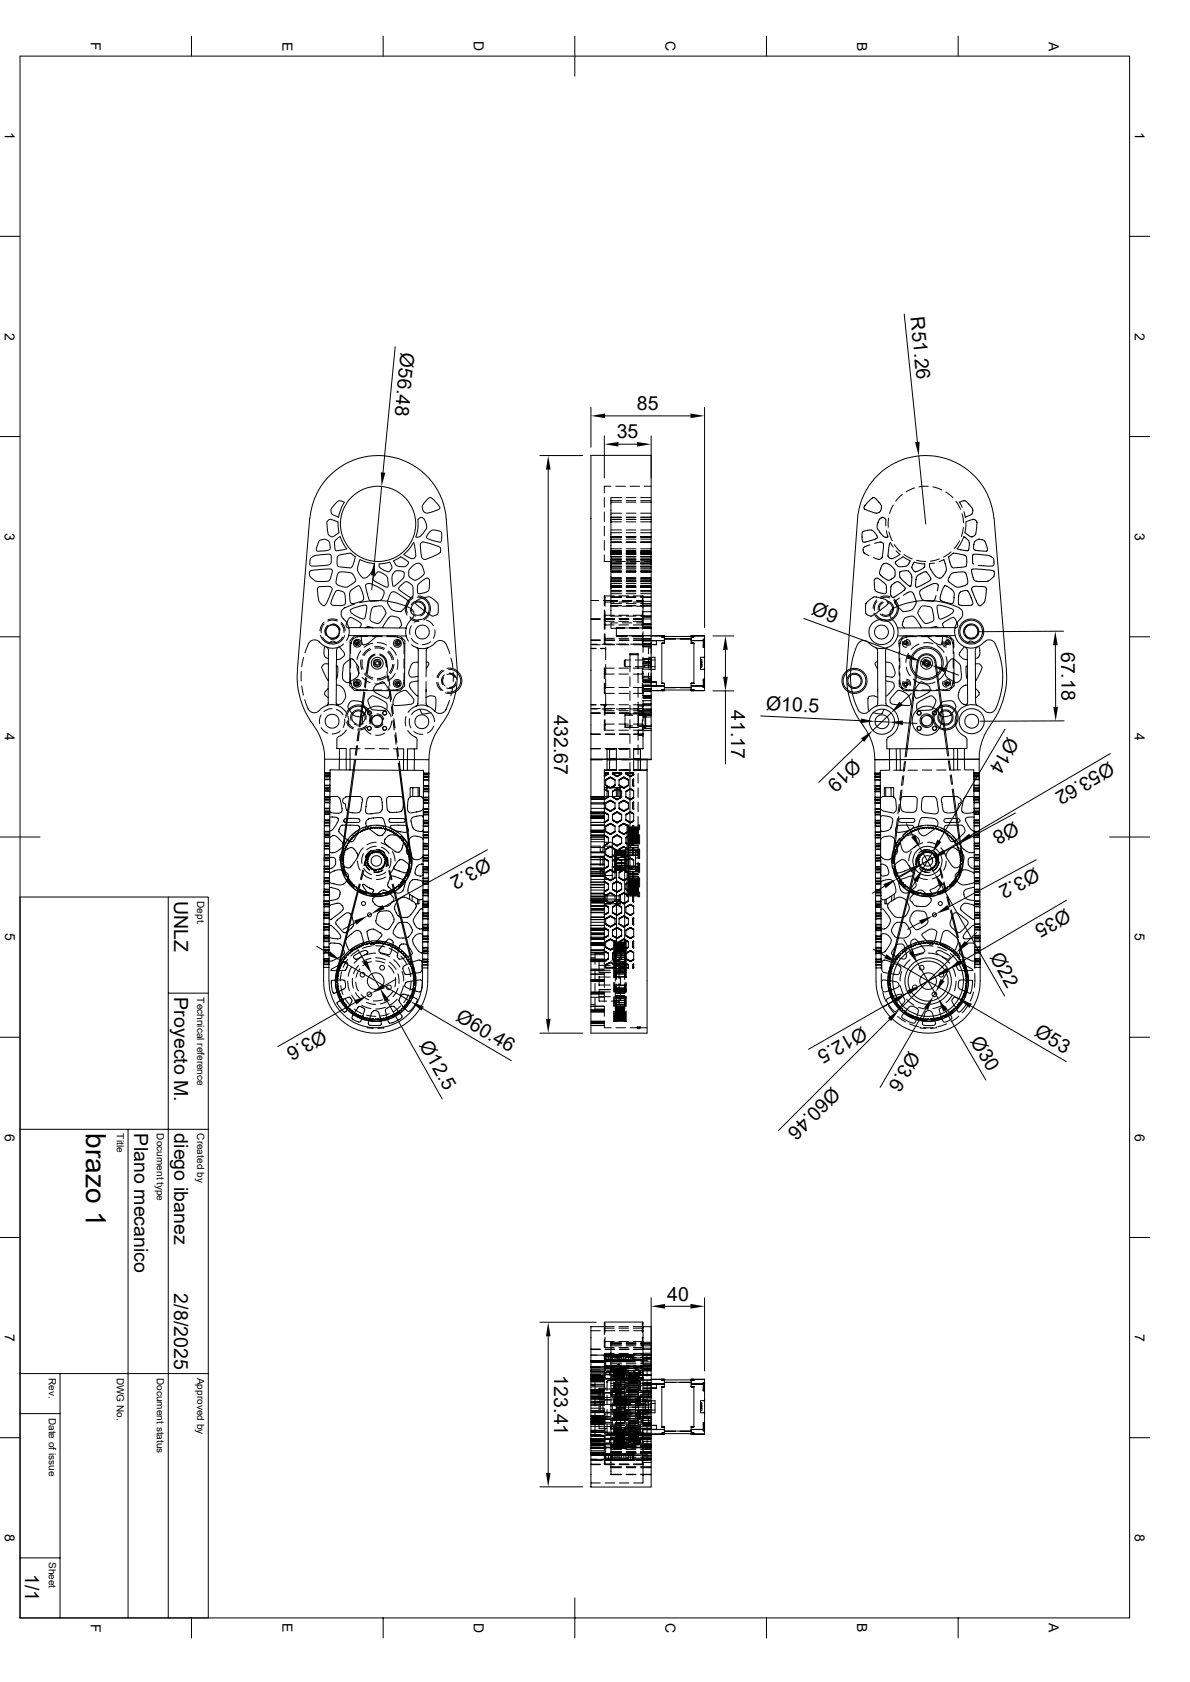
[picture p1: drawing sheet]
<svg xmlns="http://www.w3.org/2000/svg" width="297mm" height="420mm" viewBox="0 0 297 420" stroke-linecap="round" stroke-linejoin="round" font-family="sans-serif">
<defs><g id="words">
<text font-size="7" x="21.5" y="283" transform="rotate(90 21.5 283)">brazo 1</text>
<g font-size="4.9">
<text x="227.2" y="79.2" transform="rotate(84 227.2 79.2)">R51.26</text>
<text x="100" y="87.9" transform="rotate(96 100 87.9)">Ø56.48</text>
<text x="159" y="102.4">85</text>
<text x="153.9" y="109.5">35</text>
<text x="202.3" y="153.4" transform="rotate(20 202.3 153.4)">Ø9</text>
<text x="264.9" y="162.7" transform="rotate(90 264.9 162.7)">67.18</text>
<text x="138.3" y="178.5" transform="rotate(90 138.3 178.5)">432.67</text>
<text x="182.5" y="177.3" transform="rotate(90 182.5 177.3)">41.17</text>
<text x="191.1" y="177.3" transform="rotate(3 191.1 177.3)">Ø10.5</text>
<text x="251.5" y="183.9" transform="rotate(120 251.5 183.9)">Ø14</text>
<text x="212.9" y="189.2" transform="rotate(136 212.9 189.2)">Ø19</text>
<text x="276.9" y="190.1" transform="rotate(150 276.9 190.1)">Ø53.62</text>
<text x="253.1" y="204.9" transform="rotate(151 253.1 204.9)">Ø8</text>
<text x="121.4" y="214.1" transform="rotate(151 121.4 214.1)">Ø3.2</text>
<text x="258.3" y="216.6" transform="rotate(152 258.3 216.6)">Ø3.2</text>
<text x="43.5" y="225" transform="rotate(90 43.5 225)">UNLZ</text>
<text x="265.9" y="226.7" transform="rotate(150 265.9 226.7)">Ø35</text>
<text x="246.9" y="238.9" transform="rotate(60 246.9 238.9)">Ø22</text>
<text x="43.5" y="249" transform="rotate(90 43.5 249)">Proyecto M.</text>
<text x="80.3" y="256.8" transform="rotate(150 80.3 256.8)">Ø3.6</text>
<text x="113.5" y="254.8" transform="rotate(30 113.5 254.8)">Ø60.46</text>
<text x="215.2" y="256.1" transform="rotate(150 215.2 256.1)">Ø12.5</text>
<text x="104.6" y="261" transform="rotate(61 104.6 261)">Ø12.5</text>
<text x="227" y="262.1" transform="rotate(120 227 262.1)">Ø3.6</text>
<text x="242.1" y="259.9" transform="rotate(60 242.1 259.9)">Ø30</text>
<text x="257.9" y="258.5" transform="rotate(30 257.9 258.5)">Ø53</text>
<text x="207.6" y="271.2" transform="rotate(135 207.6 271.2)">Ø60.46</text>
<text x="33.5" y="283" transform="rotate(90 33.5 283)">Plano mecanico</text>
<text x="43.5" y="283" transform="rotate(90 43.5 283)">diego ibanez</text>
<text x="43.5" y="323" transform="rotate(90 43.5 323)">2/8/2025</text>
<text x="166.5" y="324.7">40</text>
<text x="138.3" y="343.4" transform="rotate(90 138.3 343.4)">123.41</text>
<text x="6.3" y="393.1" transform="rotate(90 6.3 393.1)">1/1</text>
</g>
<g font-size="3.5">
<text x="22.6" y="10.5" transform="rotate(90 22.6 10.5)">F</text>
<text x="70.5" y="10.4" transform="rotate(90 70.5 10.4)">E</text>
<text x="118.3" y="10.2" transform="rotate(90 118.3 10.2)">D</text>
<text x="166.1" y="10.2" transform="rotate(90 166.1 10.2)">C</text>
<text x="214" y="10.4" transform="rotate(90 214 10.4)">B</text>
<text x="261.8" y="10.4" transform="rotate(90 261.8 10.4)">A</text>
<text x="1.2" y="33.1" transform="rotate(90 1.2 33.1)">1</text>
<text x="283.2" y="33.1" transform="rotate(90 283.2 33.1)">1</text>
<text x="1.2" y="83" transform="rotate(90 1.2 83)">2</text>
<text x="283.2" y="83.1" transform="rotate(90 283.2 83.1)">2</text>
<text x="1.2" y="133" transform="rotate(90 1.2 133)">3</text>
<text x="283.2" y="133" transform="rotate(90 283.2 133)">3</text>
<text x="1.2" y="183.1" transform="rotate(90 1.2 183.1)">4</text>
<text x="283.2" y="183.1" transform="rotate(90 283.2 183.1)">4</text>
<text x="1.3" y="233" transform="rotate(90 1.3 233)">5</text>
<text x="283.3" y="233" transform="rotate(90 283.3 233)">5</text>
<text x="1.2" y="283" transform="rotate(90 1.2 283)">6</text>
<text x="283.2" y="283" transform="rotate(90 283.2 283)">6</text>
<text x="1.2" y="333" transform="rotate(90 1.2 333)">7</text>
<text x="283.2" y="333" transform="rotate(90 283.2 333)">7</text>
<text x="1.2" y="383" transform="rotate(90 1.2 383)">8</text>
<text x="283.2" y="383" transform="rotate(90 283.2 383)">8</text>
<text x="22.6" y="405.4" transform="rotate(90 22.6 405.4)">F</text>
<text x="70.5" y="405.3" transform="rotate(90 70.5 405.3)">E</text>
<text x="118.3" y="405.2" transform="rotate(90 118.3 405.2)">D</text>
<text x="166.1" y="405.2" transform="rotate(90 166.1 405.2)">C</text>
<text x="214" y="405.3" transform="rotate(90 214 405.3)">B</text>
<text x="261.8" y="405.3" transform="rotate(90 261.8 405.3)">A</text>
</g>
<g font-size="2.5">
<text x="49.2" y="225" transform="rotate(90 49.2 225)">Dept.</text>
<text x="49.2" y="249" transform="rotate(90 49.2 249)">Technical reference</text>
<text x="29.2" y="283" transform="rotate(90 29.2 283)">Title</text>
<text x="39.2" y="283" transform="rotate(90 39.2 283)">Document type</text>
<text x="49.2" y="283" transform="rotate(90 49.2 283)">Created by</text>
<text x="12.2" y="344" transform="rotate(90 12.2 344)">Rev.</text>
<text x="29.2" y="344" transform="rotate(90 29.2 344)">DWG No.</text>
<text x="39.2" y="344" transform="rotate(90 39.2 344)">Document status</text>
<text x="49.2" y="344" transform="rotate(90 49.2 344)">Approved by</text>
<text x="12.2" y="354" transform="rotate(90 12.2 354)">Date of issue</text>
<text x="12.2" y="390" transform="rotate(90 12.2 390)">Sheet</text>
</g>
</g></defs>
<g fill="none" stroke="#000" stroke-width=".25">
<path d="M5 14h276.9v390h-276.9zM47.8 9v5M95.6 9v5M143.5 9v10M191.3 9v5M239.1 9v5M0 59h5M281.9 59h5M225.7 78.4l3.3 32M98.6 86.6l-3 31.4M0 109h5M134.7 113.7h10.7"/>
<path d="M136.8 117.3v137.2M147.5 113.7h15v75.9h-15zM147.5 101.7v10M150.8 108.8v10.5M151 103.8h21.3M154.3 110.9h4.7M162.5 108.8v10.5M175.9 101.7v55M229.3 113.8l1.8 17.1M281.9 109h5M77.3 129.4l-3.1 37.9M77.3 129.4a17.1 17.1 0 0 1 17.1-15.7 17.1 17.1 0 0 1 17 15.9l2.7 37.9a3 3 0 0 0-2.6-.6"/>
<path d="M77.7 139.2a7.9 7.9 0 0 1 4.6-.8h.1a2.15 2.15 0 0 1-.1 2.5l-.8 .2-1.6 .2a3 3 0 0 1-2.6-.3v-1zM79.6 135.1a1.64 1.64 0 0 1 2-.3 1.64 1.64 0 0 1 .8 1.8l-.1 .6a5.1 5.1 0 0 1-3 .4h-.1a1.44 1.44 0 0 1 .1-1.8zM83.7 125.8a1.45 1.45 0 0 1 2.2-.4l-.9 1.8-.5 2-.6-.3a1.36 1.36 0 0 1-1.2-.9 1.36 1.36 0 0 1 .4-1.6zM83.7 135l1.1-1 1.7 3a5 5 0 0 1-2.7 .5l-.2-.4a2.78 2.78 0 0 1 .1-2.1zM84.4 138.8l1.6-.5a1.81 1.81 0 0 1 2.6 1l-.5 1.9-.6 .6-2.2-.2a.87 .87 0 0 1-.9-.2 .87 .87 0 0 1-.3-.9l.1-1.2zM84.4 130.3l.2 2.7a2.61 2.61 0 0 1-2 1l-.7-.6-.3-2.3a1.01 1.01 0 0 1 .3-1.2 1.01 1.01 0 0 1 1.3 0l1.1 .4M89.8 139.7l1.8 .7 1.8 .4a4.5 4.5 0 0 1-2.3 3.5 1.74 1.74 0 0 1-1.7-1.5 4.1 4.1 0 0 1 .4-3.1zM95.2 121.5l-1.7 18.7M103.2 135.5l.4 1.5a2.37 2.37 0 0 1-.1 2.3l-.8 .2-1.9-1.1 1.4-1.3zM104.3 129.7a.96 .96 0 0 1 1.1-.5 .96 .96 0 0 1 .7 1 1.99 1.99 0 0 1-.3 2.6 1.91 1.91 0 0 1-2 1.3l.5-2.2zM105.1 135.6l.2-.2a9.8 9.8 0 0 1 4.7 1.5 1.22 1.22 0 0 1-.9 1.6l-.6 .2a5.3 5.3 0 0 1-2.7 1 1.89 1.89 0 0 1-.8-2l-.1-1.7zM106.8 124.5a.87 .87 0 0 1 1.5 .3l1 1.2 .5 .8-.2 .3-1 .5a2.97 2.97 0 0 1-2.6 .4 1.55 1.55 0 0 1 0-2.6z"/>
<path d="M107.2 132.9a2.3 2.3 0 0 1 2.9-.1l.1 .6a2.25 2.25 0 0 1-.3 2l-.4-.1a6.5 6.5 0 0 1-3.1-1.1zM109.9 137.8v.1M150.8 124.2v2.5M150.8 127.8v2.4M150.8 131.4v2.4M150.8 135v2.4M150.8 138.6v1.6h1.7M152.5 121.4h-1.7v1.7M152.5 125v4.2M152.5 138.4v.1M152.5 138.5v2.9M152.5 129.2v.5"/>
<path d="M152.5 134.6v3M152.5 129.7v4.4M152.5 138.1v.3M152.5 134.1v.5M152.5 130.3h2.6M152.5 133h2.6M152.5 137h2.6M152.5 134h2.6M152.5 125.4h2.6M152.5 129.2h2.6M152.5 139h2.6M152.5 138.1h2.6"/>
<path d="M152.5 134.1h2.6M152.5 129.7h2.6M152.5 139.7h2.6M152.5 138.5h2.6M152.5 137.6v.5M152.5 135.5h2.6M152.5 137.9h2.6M152.5 137.6h2.6M152.5 125h2.6M152.5 138.4h2.6M152.5 135.3h2.6M152.5 128.1h2.6"/>
<path d="M152.5 134.2h2.6M152.5 134.6h2.6M152.5 132.3h2.6M152.5 135.4h2.6M152.5 139.5h2.6M152.5 137.5h2.6M153.7 121.4h2.4M155.1 124.2h-2.6v.8M156.3 130.3h2.4M156.3 133h2.4M156.3 137h2.4M156.3 134h2.4"/>
<path d="M156.3 125.4h2.4M156.3 129.2h2.4M156.3 139h2.4M156.3 138.1h2.4M156.3 134.1h2.4M156.3 129.7h2.4M156.3 139.7h2.4M156.3 138.5h2.4M156.3 135.5h2.4M156.3 137.9h2.4M156.3 137.6h2.4M156.3 125h2.4"/>
<path d="M156.3 138.4h2.4M156.3 135.3h2.4M156.3 124.2h2.4M156.3 128.1h2.4M156.3 134.2h2.4M156.3 134.6h2.4M156.3 132.3h2.4M156.3 135.4h2.4M156.3 139.5h2.4M156.3 137.5h2.4M157.3 121.4h2.3M159.9 130.3h2.6"/>
<path d="M159.9 133h2.6M159.9 137h2.6M159.9 134h2.6M159.9 125.4h2.6M159.9 129.2h2.6M159.9 139h2.6M159.9 138.1h2.6M159.9 134.1h2.6M159.9 129.7h2.6M159.9 139.7h2.6M159.9 138.5h2.6M159.9 135.5h2.6"/>
<path d="M159.9 137.9h2.6M159.9 137.6h2.6M159.9 125h2.6M159.9 138.4h2.6M159.9 135.3h2.6M159.9 124.2h2.6M159.9 128.1h2.6M159.9 134.2h2.6M159.9 134.6h2.6M159.9 132.3h2.6M159.9 135.4h2.6M159.9 139.5h2.6"/>
<path d="M159.9 137.5h2.6M160.8 121.4h1.7M215.3 132.8l.6-.3 1.7-.2 1.1 1.1 .3 .9-.9 .4-2.6 .7-.3-.6zM215.5 137.9l1.4 .9M215.5 137.9h.1M216.7 125.3l1.2-1.1 .6 .2 1.5 1.9-.2 1.3-.4 .4-.8 .1-2.8-1-.2-.5zM217.1 136.1l-1.6 .7v1.1M218.3 135.7l1.4-.4 .4 .1 .4 .4v.8l-.4 2.7-.9 .4-1.2-.5M221.1 131.3v-1.6l-.8-.5-.5 .2-.3 .3-.5 1.2v1.1l1.3 1.8 .7 .4 .6-.1-.4-1.6M221.8 129.4l-.1 2.3M221.9 132.8l.8 2.2M222.9 136.6l-.7-1.1-.4 1.2-.2 2 .1 .4 .5 .3 .6 .1 1.8-1-1-1"/>
<path d="M222.9 126.1l-.9 2.1M223.2 136l1.5 1.8M225.2 123.5l-1.6 1.6M225.6 138.5l2.1 1.1M228.3 121.8l-2.2 1M228.8 139.9l2.3 .3M231.7 121.4l-2.3 .2M232.8 121.6l2.2 .7M234.4 139.6l-2.2 .6M236.1 122.9l1.7 1.4M236.8 139l1.1-.9 3 .6 .4 .5-.1 2.1-.7 .3-2.6 .2-.5-.5zM237.4 137.8l-1.9 1.3"/>
<path d="M238.6 125.2l1.1 2M239.5 135l-1.3 1.9M240.1 128.3l.4 2.3M240.2 126.7l-.7-1.3 1.2-.4 1.2 .9 .9 1.2-.2 1.3-1.7 .8-.3-1.4M240.5 131.7l-.6 2.3M240.6 134l1.3 1.3v1.6l-.4 .6-2.6-.5 .7-.9zM241.1 130.3l2-.6 .7 .6-.3 3-.7 .7-.7-.1-1.3-.9zM243.2 135.2l1.1-.6 1.4 .4 .5 1.1 .3 1.4-.2 .1h-.9l-2.2-.3-.2-.9zM0 159h5M77.5 142.5l4.6-.4a.61 .61 0 0 1 .7 .1 .61 .61 0 0 1 .1 .8l-.2 .7a1.38 1.38 0 0 1-1.7 1.5h-.9a2.56 2.56 0 0 1-2.9-1.9zM79.3 146.7a3.8 3.8 0 0 1 2.7-.3 .86 .86 0 0 1 .9 .6 .86 .86 0 0 1-.3 1 6.8 6.8 0 0 1-1.8 3.3 2.56 2.56 0 0 1-1.5-2.7l-.1-1.4zM80 158.6a2.52 2.52 0 0 0 2 2l.4-.2a1 1 0 0 1 1.6 .3"/>
<path d="M80.9 155.4l-.6 .7-.5 1.4M80.9 155.8l-.7 1.3v.9M81.8 156.2a1.87 1.87 0 0 0-.5 2.5M81.9 154.8l.8-.2 1.5 .2M83 155.8a1.93 1.93 0 0 1 1.9 1.6M83.9 147.6a2.09 2.09 0 0 1 2 .5l.3 2a.89 .89 0 0 1-.2 .9 .89 .89 0 0 1-.9 .2h-.4a2.2 2.2 0 0 1-2.1-.5l.6-1.9zM84.2 155.1l-.1-.1a2.62 2.62 0 0 0-2.3 .1M84.5 143a3.4 3.4 0 0 1 2.7 0 2.03 2.03 0 0 1 1.5 2.2l-.2 .2a3 3 0 0 1-3 1.1 1.88 1.88 0 0 1-1.6-1.1l.2-1.4zM84.7 158.7a1.89 1.89 0 0 1-2.4 .8M85.1 155.7l.2 .3a2.53 2.53 0 0 1 .6 1.9M85.2 155.4a2.88 2.88 0 0 1 .9 2.1M85.5 159.1a2.91 2.91 0 0 1-5 0"/>
<path d="M86 158.7a3.2 3.2 0 0 1-2 2M87 156.8l.1 .1M87 158.7l-.5 1.2M87 158.7h3.2M87.1 156.9l-.1 1.8M87.3 154.2a5.7 5.7 0 0 1 2.9 1.6l-.4 .9h-2.8v.1l-.5-.2a2.11 2.11 0 0 1 .5-2.1zM87.5 152.3a6.8 6.8 0 0 1 3.3-1.2h.5a3.8 3.8 0 0 1-.2 3v.2a1.56 1.56 0 0 1-1.9-.3 2.45 2.45 0 0 1-1.8-1.6zM87.8 147.3l1-.7a.62 .62 0 0 1 .7-.4 .62 .62 0 0 1 .5 .6 3.6 3.6 0 0 1 .6 3.1l-.6 .3-1.7 .5a.7 .7 0 0 1-.8-.1 .7 .7 0 0 1-.2-.8 2.66 2.66 0 0 1 .5-2.5zM88.5 158.8h11.4l1.1 1.2v11.3l-1.2 1.2-11.3-.1-1.2-1.2 .1-11.3zM88.6 150.8a5.8 5.8 0 0 0-3.2 1.5 1.89 1.89 0 0 0 .8 2.7l.9 1.9M89.2 159a1.67 1.67 0 0 0-1.6 1.6M89.2 158.8v.2"/>
<path d="M89.7 150.5a18.5 18.5 0 0 1 11.5 .8M89.8 156.7l1.5 .1M90.2 158.7l.1 1.7 .4 .6 1.2-.3 2.2-2M90.2 158.7h.1M90.2 158.7h3.9M91.3 156.8l.5-.3 1.2 .3M91.4 145.9a3.6 3.6 0 0 1 3.2 .8l.5 .3a1.06 1.06 0 0 1 .6 1.7 1.72 1.72 0 0 1-2.1 1.4h-.3a.85 .85 0 0 1-1.3-.7l-.7-2.8zM91.8 158.9l-2.6 .1M93 151.7l.3-.2a2.27 2.27 0 0 1 2.3 .1 1.58 1.58 0 0 1 .3 2.3l-.8 1.2a1.19 1.19 0 0 1-1.8 .3l-.8-.4a6 6 0 0 1 .5-3.3zM93 159h2.4M93.1 143.7l-.3 3.5M94 143a1.36 1.36 0 0 1 1.7 .3 2.28 2.28 0 0 1 1.2 2.6v.6a1.8 1.8 0 0 1-1.8-.5 2.61 2.61 0 0 1-2-1.5z"/>
<path d="M94.1 158.7h1.2M95.5 156.8h-4.2M96.5 158.7l2.4 .1M96.6 159l2.6 .1M97.2 154.1a2.28 2.28 0 0 1 2.3 .2l.2 .2a1.72 1.72 0 0 1 .2 2l-.2 .3h-4.2l.3-.7zM97.2 140.4l.2 .2a1.19 1.19 0 0 1 .4 1.3 1.19 1.19 0 0 1-1 .8 2.6 2.6 0 0 1-2.2-1.4v-.5M97.3 140.4l-2.6 .4M97.5 148.1a1.07 1.07 0 0 1 1.7 .1l1.4 .9a2.33 2.33 0 0 1 1.5 1.4l-2 2.2a2.89 2.89 0 0 1-3.2-1.8 2.83 2.83 0 0 1 .5-2.6zM98.2 140a2.11 2.11 0 0 0 3.7 .7v-.4l-1.9-1.3-1.7 1M98.7 142.6a2.44 2.44 0 0 1 2.1 .3 2.07 2.07 0 0 1-1.1 2.4 1.97 1.97 0 0 1-1.6 1l-.1-.1a3.3 3.3 0 0 1 .6-3.5zM99.2 159.1a1.59 1.59 0 0 1 1.6 1.6M99.2 158.8v.3"/>
<path d="M99.7 156.8h1.7M100 146.2l.7-.6a1.49 1.49 0 0 1 2.3 .7l.1 .4a3.5 3.5 0 0 1-.3 2.4h-.5l-2.4-1.6-.5-.6zM100.1 158.8h1.2M101.2 151.3l.2 .1a2.42 2.42 0 0 1 1.8 1.3 1.92 1.92 0 0 1-.9 2.4l-.7 1.1-.2 .6M101.3 158.8l.6 1.3M101.4 156.8l-.1 2M102.3 154l1 .6 1.2 .2M102.4 141.9a2.1 2.1 0 0 1 2.6-1l.2 .2a3.5 3.5 0 0 1 .6 2.3l-.1 .2a3.5 3.5 0 0 1-2.3 1.3l-.2-.2a1.6 1.6 0 0 1-1.2-2.1zM102.4 154.5a2.77 2.77 0 0 0 2.2 .6M102.4 152.1a1.91 1.91 0 0 0 1.4 1.7M102.7 156.3a2.93 2.93 0 0 0-.4 2.1M102.7 159.4a2.79 2.79 0 0 0 1.7 1.4"/>
<path d="M102.8 152.7a1.65 1.65 0 0 1 1.3-2.3 1.65 1.65 0 0 1 1.9 1.8 1.65 1.65 0 0 1-2.4 1.3M103 149.4a2.82 2.82 0 0 0-1.3 3.6M103.2 149a3.3 3.3 0 0 0-1.6 4.6M104 150.1l-.7 .2-.6 .7M104 150.1a1.9 1.9 0 0 1 2.1 2.6M104 150l1-.5a2.98 2.98 0 0 1 2.6-.3 2.6 2.6 0 0 1 1.8 2.3v.6a1.35 1.35 0 0 1-.7 1.6 1.35 1.35 0 0 1-1.7-.4l-1.6-1.2a3.4 3.4 0 0 1-1.7-1.6zM104.2 149.1a2.83 2.83 0 0 1 2.6 4.1M104.4 148.8a3.2 3.2 0 0 1 2.7 4.6M104.8 145.5l1.4-1 .5-.1 .5 .4-.1 1.9a1.39 1.39 0 0 1-1.5 1.4l-1 .2a1.7 1.7 0 0 1-.4-2l.1-.3zM105.4 154.6l-.9 .2-1.1 .6M106.1 152.7l-.4 .6-.7 .5M106.5 154.9a3.1 3.1 0 0 1 1.7 1.3"/>
<path d="M106.9 153.2l-.6 .9-.7 .4M107.1 153.4l-.7 .9-.7 .5M108.5 157.3v1.2l-.3 .9M147.5 149.9h1.9M147.5 154.5h2.3M147.5 159.9h2.3M147.5 159.8h2.3M147.5 154.6h2.3M150.6 149.9h3.5M150.8 152.3v2.3M150.8 149.1h.2v2.3M150.8 155.1l2.5 .1"/>
<path d="M150.8 153.8l.2 .1M150.8 150.2l2.5 .1M150.8 158.3l.1 2.6M150.8 154.6v2.5M150.8 154.8h.2M150.8 159.6h.2M150.8 156h2.5M151 152.6v2.2M151 154.9h-.2M151 150l-.2 .1M151 158.3v2.3l-.2 .1M151 154.8v2.3"/>
<path d="M151 155.8h-.2M151 159.9h2.4M151 159.8h2.4M151 154.6h2.4M152.5 146.4v4.9M152.5 151.4v2.4h2.6M152.5 141.8v.3M152.5 142.1v3.1M152.5 145.2v1.2M152.5 141.4v.4h2.6M152.5 140.8h2.6M152.5 151.3v.1"/>
<path d="M152.5 140.4h2.6M152.5 140h2.6M152.5 151.3h2.6M152.5 151.4h1.6M152.5 150.1h1.6M152.5 146.4h2.6M152.5 150h1.6M152.5 144.8h2.6M152.5 142.7h2.6M152.5 141.4h2.6M152.5 147.7h2.6M152.5 149h2.6"/>
<path d="M152.5 145.2h2.6M152.5 149.2h2.6M152.5 142.5h2.6M152.5 147.4h2.6M152.5 151.2h2.6M152.5 144.4h2.6M152.5 141.5h2.6M152.5 142.1h2.6M152.5 146.6h2.6M152.5 146.2h2.6M152.5 150.7h2.6M152.5 145.7h2.6"/>
<path d="M152.5 144.3h2.6M152.5 148.3h2.6M152.5 140.6h2.6M152.5 144.9h2.6M153.3 148.8h-2.4l-.1 2.3M153.3 153.6l-2.5 .1M153.3 159.4h-2.5M153.4 154.5l-2.6 .1M153.7 140.2h2.4M153.8 158.7l2.8 .1M153.8 156.8h2.8M153.8 158.7h.1"/>
<path d="M154.1 155.5h-1.6v1.4l3.3-.2M154.5 154.5h2.5M154.5 156h2.3M154.5 153.6h2.3M154.5 150.3h2.3M154.5 155.2h2.3M154.5 148.8h2.3M154.5 159.4h2.3M154.6 159.9h2.4M154.6 159.8h2.4M154.6 154.6h2.4M155.3 155.5h2.4"/>
<path d="M155.3 151.4h2.4M155.3 150.1h2.4M155.3 150h2.4M155.3 149.9h2.4M155.8 156.8l-2 .1v1.8M156.3 140.8h2.4M156.3 140.4h2.4M156.3 140h2.4M156.3 151.3h2.4M156.3 153.8h2.4M156.3 146.4h2.4M156.3 144.8h2.4"/>
<path d="M156.3 141.8h2.4M156.3 142.7h2.4M156.3 141.4h2.4M156.3 147.7h2.4M156.3 149h2.4M156.3 145.2h2.4M156.3 149.2h2.4M156.3 142.5h2.4M156.3 147.4h2.4M156.3 151.2h2.4M156.3 144.4h2.4M156.3 141.5h2.4"/>
<path d="M156.3 142.1h2.4M156.3 146.6h2.4M156.3 146.2h2.4M156.3 150.7h2.4M156.3 145.7h2.4M156.3 144.3h2.4M156.3 148.3h2.4M156.3 140.6h2.4M156.3 144.9h2.4M157 156.8h2.3M157 156.7h2.3M157 158.7h3.5"/>
<path d="M157.3 140.2h2.3M157.8 158.8h2.7M157.8 156.8h4.7M158.1 148.8h2.4v1.1M158.1 153.6l2.4 .1M158.1 159.4h2.4M158.1 154.5h2.4M158.1 156h4.4M158.2 159.9h5.6v1M158.2 159.8h2.3M158.9 149.9h1.6l-1.6 .1M158.9 155.5h1.6"/>
<path d="M158.9 151.4h1.6M158.9 150.1l3.6 .1M159.9 140.8h2.6M159.9 140.4h2.6M159.9 140h2.6M159.9 151.3h2.6M159.9 153.8h2.6M159.9 146.4h2.6M159.9 144.8h2.6M159.9 141.8h2.6M159.9 142.7h2.6M159.9 141.4h2.6"/>
<path d="M159.9 147.7h2.6M159.9 149h2.6M159.9 145.2h2.6M159.9 149.2h2.6M159.9 142.5h2.6M159.9 147.4h2.6M159.9 151.2h2.6M159.9 144.4h2.6M159.9 141.5h2.6M159.9 142.1h2.6M159.9 146.6h2.6M159.9 146.2h2.6"/>
<path d="M159.9 150.7h2.6M159.9 145.7h2.6M159.9 144.3h2.6M159.9 148.3h2.6M159.9 140.6h2.6M159.9 144.9h2.6M160.3 152.6v2.2M160.3 150l.2 .1M160.3 154.8v2.3M160.3 158.3v2.3h.2M160.3 155.8h.2M160.3 154.9h.2"/>
<path d="M160.3 154.8h.2M160.4 154.5l-2.2 .1M160.5 150v6.5M160.5 157.7v2.1M160.5 159.8v.9M160.5 149.1h-.2v2.3M160.5 153.8l-.2 .1M160.5 150.2l-2.4 .1M160.5 155.1l-2.4 .1M160.5 156.7h2M160.5 152.7h2M160.5 156.5h2"/>
<path d="M160.5 154.1h2M160.5 154.6h2M160.5 151.1h2M160.5 155.7h2M160.5 151.3h2M160.5 159.5h2M160.6 158.7l5.2 .1v1.1h-3.3M160.6 156.8h1.9M160.8 140.2h1.7M162.5 159.6h-2.2M162.5 156h-2.1M162.5 160h3.3"/>
<path d="M162.5 158.8h3.3M165.2 159h.6M165.2 158.9h8M165.8 159.5h6.7M165.8 159.6h2.8M165.8 159.9v.7h-.6v10h.6v.6M165.8 158.8l-.6-.1v.4h.6M169.8 159.6h2.7M172.5 158.7h.7v.3M172.5 158.7v1.9M172.5 158.7h3.4v1.2h-3.4M172.5 158.8h3.4"/>
<path d="M172.5 160h3.4M172.5 159h.7M173.2 159l-.7 .1M175.5 159.9l.2 .1v1.1M175.5 160l.2 .1M175.9 159.6h-.4v2M175.9 159.9v11.3h-3.4M177.9 158.8h5.3M200.6 154.4l25.9 9.5M216.4 150.3l1.3-1 .7-.3 2.7 .8 .6 .9-.6 .6-2.9 2.2-1 .3-.9-.3-.2-.4-.1-2.2zM218.1 153.1l.5 .8 .9 .8M218.4 144.5l.4-.2 .4 .1 1.9 1.5 .1 .5v1.4l-.1 .4-1.6-.2-1-.5-.2-.7-.1-2z"/>
<path d="M218.7 153.5a2.73 2.73 0 0 0 2.4 1.3M218.8 149.8l-.5 .7-.4 1.4M218.9 150.2a2.63 2.63 0 0 0-.6 2.2M219.5 154.6l1 .5h1.2M219.7 153.3a1.84 1.84 0 0 0 2.4 .3M220.2 141.1l.4-.4 .6-.1 1.3 .8 .9 1-.1 1.6-.9 .7-.7 .2-1.8-1.1-.4-.8zM220.2 150.3l-.7 .6-.3 1.3M220.5 150.5a1.63 1.63 0 0 0-1 1.9M221.4 150.1a1.91 1.91 0 0 1 1.6 1.5 1.91 1.91 0 0 1-.9 2M221.7 150.4a1.66 1.66 0 0 1 .9 2.4 1.66 1.66 0 0 1-2.5 .5M222.1 149.3a2.54 2.54 0 0 0-2.3 .1M222.1 149l-.9-.2-1.4 .3"/>
<path d="M222.5 146.2l.9-.8 .8-.2 1.2 1 .6 .8-1 .9-1.7 1.2-.5 .1-.5-.7zM222.5 154.5l-1.4 .4M222.8 154.7l-1.1 .4M223 151.8a1.67 1.67 0 0 0-.3 2.8 4.2 4.2 0 0 1 .1 6.3 4.2 4.2 0 0 1-6.2-.6 1.64 1.64 0 0 0-2.5 .6M223.1 151.8a18.3 18.3 0 0 1 16.8 .3 1.86 1.86 0 0 1-.6 2.9 4.2 4.2 0 0 0 .6 6 4.2 4.2 0 0 0 6-.9 1.59 1.59 0 0 1 2.5 .6M223.1 149.9a2.8 2.8 0 0 1-.6 4.5M223.1 149.6l.6 .6 .5 1.1M223.4 140.4l2-1.4 1.8 1-.7 1.2-1.3 .3-1.1-.1-.6-.7zM224 156.8l14.4-.1v.1M224.2 151.3a3.1 3.1 0 0 1-1.4 3.3M224.5 149.4l-1 .7a.77 .77 0 0 0 .4 1.1l1.4 1.5a2.9 2.9 0 0 0 3.2-1.8l.2-.7M224.6 142.8l1.8-.3 .6 .4 .6 1-.2 2.1a.43 .43 0 0 1-.4 .4 .43 .43 0 0 1-.4-.4l-1.9-1.7z"/>
<path d="M225.5 148.7l1.1-.8 .9-.1 .4 .2 .8 2.1M226.2 159.6a1.02 1.02 0 0 1 .9 1.6M226.2 160a.69 .69 0 0 0-.6 1M226.2 159.1a1.59 1.59 0 0 0-1.5 1.6M226.2 158.8v.3M227.9 158.8h-2.3l-1.2 1.2v1.5M228.1 140.4l2.7 .4v.8l-1.2 .8-1.2 .4-.8-1zM228.7 150.1v.1M228.8 159l-2.6 .1M228.9 143.8l1.2-.8 .9-.3 .6 .6 .7 1.1v.4l-.5 .4-2.8 1.4a.55 .55 0 0 1-.5-.3 .55 .55 0 0 1 .1-.6v-1.3zM229.9 156.8l-.8-1.6a1.74 1.74 0 0 0-2.2-1.2 1.63 1.63 0 0 0-1.6 1.7v.5l.5 .6M230 151.4l.3-.1a2.55 2.55 0 0 1 2.3 .6l.1 .2a5.2 5.2 0 0 1 .2 2.9l-.2 .2a2.26 2.26 0 0 1-2 .3l-1.5-2.1a1.81 1.81 0 0 1 .8-2z"/>
<path d="M230 159h2.4M231.4 158.7h.1M232.4 156.8l.6-.3a.98 .98 0 0 1 1.1 .3M233.6 158.9l2.6 .1M233.9 151.3l.4-.2 .8 .1 2.7 1a.73 .73 0 0 1-.5 1.1l-1.1 .7a1.91 1.91 0 0 1-1.7 .5l-.5-1.6zM233.9 147.5l.3-1.4-.5-.4h-.7l-.9 .3-2.2 1.3-.4 .4v.5l.4 1.1 .4 .5 .8 .2a2.56 2.56 0 0 0 2.1-.1l.4-1.2M234.4 140.3l1.2-.6 .6 2.3-.4 1.2-1 1.2h-.4l-.8-.4-1.5-2.2-.1-1 1.3-.2M235.2 158.7a2.42 2.42 0 0 1-.5 2.3 6.4 6.4 0 0 1-3.3-2.3l-7.3 .1M235.2 158.7l-6.1 .1M235.2 158.7h.1M235.2 158.8h1.7l1.1 1.1 .1 1.8M235.6 156.7a.86 .86 0 0 1-.3-.9 .86 .86 0 0 1 .7-.6l1.2-.8a.83 .83 0 0 1 .9-.2 .83 .83 0 0 1 .5 .8l.5 1.3-.8 .6"/>
<path d="M235.7 146.3l.3-.1 .5 .2 1.1 .8 .5 .6v2.1l-.4 .8-2.3-.5-.7-.6 .2-1.4zM236.2 159.6a.96 .96 0 0 1 .9 1.5M236.2 159.9l.3 .1a.65 .65 0 0 1 .3 1M236.2 159a1.67 1.67 0 0 1 1.6 1.6M236.2 158.8v.2M237.4 143.4l.8-.4 2.6-.1 .5 1.1 .2 1.7-.5 .4-1.1 .4-.7 .1-.6-.1-1.9-1.4v-.5zM238.4 158.7h-3.2M239.6 147.9l1.2-.5 .7 .1 1.1 2.3 .2 1.1-.7 .3h-1.9l-.8-.2-.2-.2v-1l.1-1.3zM240.9 158.6a1.8 1.8 0 0 0 2.1 .7M242.4 156a1.69 1.69 0 0 0-1.7 1.4M242.5 142.2l1.4-.1 3.9 .4 .4 .3-.1 1-1.6 1.4-3-.1-.6-.7-.4-1.4zM242.8 146.6l.7-.2h1.5l.9 .2 .3 .3-.4 3.3-1.1 1.1-.6-.4-1.1-2.3-.5-1.4z"/>
<path d="M243 140.8l-.3-.4v-1.6l.3-.4 3.8 .3 1.2 .8 .1 1.3-.3 .5-3.7-.1M243.5 156.3a1.78 1.78 0 0 1 .4 2.3M265.5 157.6l-21 .1M281.9 159h5M74.3 167.3a19.9 19.9 0 0 0 3.9 13.7M75.2 167.7v2.4M75.3 171.2l.4 2.4M75.8 164.2l-.5 2.3M76.1 174.7a4.6 4.6 0 0 0 1.2 2.8 1.64 1.64 0 0 0 2.4-.1l.5-.5 1.3-.7M76.1 163a4.9 4.9 0 0 1 1.3-2.8 1.81 1.81 0 0 1 2.8 .6l.9 .6a3 3 0 0 0 .1 2.7l.8 .3M80.1 178.5a3.1 3.1 0 0 0-.3 2.2M80.7 165.9l.5-.2 .8 .1v4.2l-1.5-2.7a.84 .84 0 0 1 .2-1.4z"/>
<path d="M81.1 161.4l.5 .2M81.5 176.2a4.2 4.2 0 0 1 2.9 0M81.5 161.6l.5 .6M81.9 160.6l1.1 .2 1-.1M81.9 174.2v1.5l-.4 .5M81.9 171.9v2.3l-.3-.2a.86 .86 0 0 1-.6-.7 .86 .86 0 0 1 .4-.9zM82 164.4v1.4M82 170l-.1 1.9M82 162.2v2.2M82.9 177a2.69 2.69 0 0 0-2 .7M83.9 166.2a2.42 2.42 0 0 1 .3 2.4l-.3 1zM83.9 171.1a2.48 2.48 0 0 1 1.9 3.9 1.06 1.06 0 0 1-.8 .9 1.06 1.06 0 0 1-1.1-.3z"/>
<path d="M83.9 175.7l.5 .5M83.9 177.1a2.99 2.99 0 0 1 1.7 1.4M83.9 169.6v1.5M84 162.3v2.4M84 164.7l-.1 1.5M84.4 176.2l1.2 .8 .8 .8M84.5 161.7l-.5 .6M84.7 161.5l.7 .8a1.11 1.11 0 0 1 .6 1.2 1.11 1.11 0 0 1-.9 .9l-1.1 .3M84.7 161.5l-.3 .1a3.6 3.6 0 0 1-2.9 0M85.8 160.8l-1.1 .7M85.9 165.8l1.4-1.2 .6-.1 1.6 2v1.6l-.1 .7-2 1.4a1.17 1.17 0 0 1-1.9-.8l.1-2.8zM86 179.5v1.3l-.4 .9"/>
<path d="M86.9 178.9l.1 .8-.1 1.5M87 177.1a3.3 3.3 0 0 0-.7 2.1M87.1 177.1a3.1 3.1 0 0 1 5.4 1.3M87.2 177.3l-.3 .5-.3 1M87.3 170.6h.3M87.4 160.6h.2M87.4 175.3a3 3 0 0 1 3.1 .2l.1 .2a2.53 2.53 0 0 1 .5 2.4 1.53 1.53 0 0 1-2.2 .8l-.9-.5a3.4 3.4 0 0 1-1.2-2zM87.5 168l.1 2.6M87.5 164.4v2.4M87.6 170.6a1.67 1.67 0 0 0 1.6 1.6M87.6 160.6l-.1 2.6M87.8 178.1l-.3 1.1 .1 .7"/>
<path d="M88.8 170.6h.3l.1-.3v.3h.3h-.3l-.1 .3v-.3zM88.9 160.5h.3v-.2v.2l.3 .2h-.3v.2v-.2zM89 165.9l.1 .9 .6 1.3M89.2 172.2l2.5 .1M89.2 172.2l-.1 .2M90 162.5l-.4 .7-.5 1.5M90.1 164.7a3.8 3.8 0 0 0 .2 2.5M90.4 169.1l.7 .7 1.3 .6M90.4 164.8l-.1 1 .3 1.2M90.8 172.7l-1.2 8.8M90.9 168.2a3.8 3.8 0 0 0 2.1 1.4M91 178a1.9 1.9 0 0 0-3.2 .1"/>
<path d="M91 178l.4 1-.1 .7M91.1 176.8a2.86 2.86 0 0 0-3.9 .6M91.1 172.9l-1.2 8.6M91.1 176.8l.8 .8M91.2 168l.9 .8 1 .5M91.3 169.2l-.3 2.3M91.5 169.4l-.3 2.3M91.8 177.6l.5 1.5-.1 1M92.3 174.2a1.06 1.06 0 0 1 1.7-.1l.8 .4a2.4 2.4 0 0 1 1.8 1.7l-.1 .9-.3 .3h-.5a4.4 4.4 0 0 1-3.2-.6l-.7-1.8 .1-.3zM92.3 161.9l-1.3 1-.4 .7M92.4 176.7a3.8 3.8 0 0 0-1.9 3.9M92.5 176.7a3.7 3.7 0 0 1 5.1 2.2"/>
<path d="M92.5 162.2a3.3 3.3 0 0 0-1.7 1.5M92.5 178.4a3.2 3.2 0 0 1-.3 2.2M93 172.3h2.3M93 178.6a1.73 1.73 0 0 0-.4 2.2M93 160.6l-1.5 .6-.6 .4M93.4 171.5l1.6-1.1 .5-.2 .7 .7 1 1.5a1.46 1.46 0 0 1-.4 2l-1.9-.8a2.38 2.38 0 0 1-1.6-1.2zM93.5 161.5a3.8 3.8 0 0 1 2.5 .4M93.6 161.8a3.4 3.4 0 0 1 2.2 .4M93.6 163.3l-.9 .4-.8 1.1-.5 3.2M93.6 163.6l-.8 .4-.6 .9-.5 3.3M93.6 165.3v.1a.63 .63 0 0 0 .5 .8M93.8 165.4l.3-.3 .5 .3v.5l-.4 .2-.4-.2z"/>
<path d="M94.1 178.3a1.62 1.62 0 0 1 1.7 1.4M94.1 165a.64 .64 0 0 1 .6 .9M94.1 160.4l1 .1 1.4 .5M94.1 164.8a.77 .77 0 0 0-.7 .4 .77 .77 0 0 0 .1 .8M94.8 163.3l.9 .4 .6 .8 .5 3.1M94.8 163.6l1 .7a3.7 3.7 0 0 1 .6 2.2M94.9 165.2a.89 .89 0 0 1-.8 1.3M95.9 170.5l-1.3 .3-1-.1M96.3 168.8l-.7 .4-1.5 .3M96.5 169a3.8 3.8 0 0 1-2.4 .8M96.6 167.7l.3 2.4M96.8 162.8a3.4 3.4 0 0 1 1.1 2"/>
<path d="M97 168.8l.3 2.4M97 162.6a3.7 3.7 0 0 1 1.2 2.1M97 171.3l.5 3.9M97.4 172.3l.3 2.4M97.5 161.7l.7 .7 .7 1.2M97.7 176.4l.3 2.3M97.9 175.9l.3 2.3M98 165.9a3.4 3.4 0 0 1-.8 2.1M98.1 179.9l.3 2.4M98.3 179.4l.3 2.4M98.3 165.9a4 4 0 0 1-.9 2.3M98.6 168.2l-.7 1-.9 .7"/>
<path d="M98.8 170.6h.3l.1-.3v.3l.3 .1h-.3l-.1 .3v-.3zM98.8 160.6h.3l.1-.3v.3l.3 .1h-.3l-.1 .3v-.3zM99.1 173.2l1.5-.7 .7-.1 1.2 1.2a1.41 1.41 0 0 1 .6 2l-.5 .3-2.4 .2-1.4 .1-.6-.2a2.84 2.84 0 0 1 .9-2.8zM99.1 172.2l-2.6 .1M99.1 172.2v.3M99.2 164.7l.1 1.2-.2 1.2M100.7 170.6a1.59 1.59 0 0 1-1.6 1.6M100.7 170.6h.3M100.8 160.7v2.6M100.8 160.7h.2M100.8 168l-.1 2.6M100.8 164.5v2.3"/>
<path d="M101.3 178.9l-.2 1.6 .2 .8M102.2 179.5a2.99 2.99 0 0 0 .3 2.2M102.5 170.4l1.9-.4v3.8l-.8-.5a2.69 2.69 0 0 1-1.3-2.7zM102.7 161l1.4 .8 .3 .4v3.1M102.9 165.7l.6-.3 .9-.1v3.6l-.9 .1a1.09 1.09 0 0 1-1.3-.3 1.09 1.09 0 0 1 0-1.3zM103.9 176.3a4.5 4.5 0 0 0-2 1.6M103.9 176.3a3.9 3.9 0 0 1 2.9 0M104 161.7a4.2 4.2 0 0 0 2.8 0M104.4 173.8l-.1 2-.4 .5M104.4 168.9v1.1M104.8 177.1l1.5 .1 1.2 .8M106.3 174.2a1.87 1.87 0 0 1 2.4 0l.1 .2a6.4 6.4 0 0 1-.3 3.1"/>
<path d="M106.3 172.1v.6zM106.3 172.7v3l.5 .6M106.3 170.2v1.9M106.4 167.1l-.1 1.9M106.4 165.3l.6 .3-.6 1.5zM106.7 176.3l1.8 1.2M106.8 161.7l1.3-.7a1.99 1.99 0 0 1 2.7-.8l.2 .2a4.9 4.9 0 0 1 1.3 2.8M106.8 161.7l-.4 .5v3.1M107.4 160.2l-.8 .5-1.2 .3M107.5 178h-.3a2.01 2.01 0 0 1-2 0l-.4-.9a3.1 3.1 0 0 0-2.1 1.3M107.5 178a3 3 0 0 1 1 2.2M108.5 177.5h.1"/>
<path d="M109 170.4a2.79 2.79 0 0 0 1.1 2M109.3 170.4l.1 .5a2.32 2.32 0 0 0 1.2 1.5M110.4 167.3l-1 1.1-.3 .8M110.7 169.2a1.69 1.69 0 0 0 .4 2.1M110.8 167.5l-1 .8-.5 .9M110.9 168.5a1.83 1.83 0 0 0-.5 2.4M111.2 173a3.2 3.2 0 0 0 3.7-1.5 3.2 3.2 0 0 0-.8-4 20 20 0 0 1-4.2 13.7M111.5 168.4a1.67 1.67 0 0 1 2.1 .8M112 167.1h.2a2.77 2.77 0 0 1 1.9 .8M112.1 168.1a2.02 2.02 0 0 1 1.9 1.6M112.2 174.9a4.9 4.9 0 0 1-1.3 2.8 1.64 1.64 0 0 1-2.4-.2M112.6 164.3l.4 2.4"/>
<path d="M113 171.4l-.5 2.3M113.1 167.9v2.3M113.7 170.3a1.62 1.62 0 0 1-1.6 1.4M113.8 171a1.93 1.93 0 0 1-2.3 .8M114.1 168a2.84 2.84 0 0 1 .6 3.3 2.84 2.84 0 0 1-3.1 1.5M147.5 178h2.3M147.5 161.9h1.3M147.5 176h1.3M147.5 161h2.3M147.5 177h1.6M147.5 160.9h1.6M147.5 176.9h2.3"/>
<path d="M147.5 175.9h1.3M147.5 162h1.3M147.5 178.1h2.3M149.9 161.9h1.3M149.9 176h1.3M149.9 175.9l3.4 .1M149.9 162h1.3M150.2 177h2.4M150.2 160.9h3.1M150.8 170.6v2.5h2.5M150.8 167l.2 .1v2.3M150.8 171.9h.2"/>
<path d="M150.8 168.3h2.5M150.8 179.7v2.6h2.5M150.8 176.2l.2 .1v2.3M150.8 177.4l2.5 .1M150.9 176l-.1 2.6M151 170.6v2.2l-.2 .1M151 168.1h-.2M151 179.7v2.3l-.2 .1M151 177.2l-.2 .1M151 178h2.4M151 161h2.4M151 176.9h2.4"/>
<path d="M151 178.1h2.4M151.2 161.6v3.1M151.2 173.1v3.2M151.2 165.9v2.4M151.2 169.5v2.4M151.2 176.2h.1M153.3 166.8h-2.5v2.6M153.3 171.7h-2.5M153.8 177h2.4M153.8 160.9h3M154.5 176h2.3M154.5 171.7h2.3"/>
<path d="M154.5 168.3h2.3M154.5 173.1h2.3M154.5 166.8h2.3M154.5 177.5h2.3M154.6 178h2.4M154.6 161h2.4M154.6 176.9h2.4M154.6 178.1h2.4M156 178.6h1.9M156 164.8l-.2 .2v1.2l.2 .3M156 164.8v1.7M156 164.8h1.4"/>
<path d="M156 166.5h1.4M157.2 169v2.4M157.2 172.6v2.3M157.2 176.1v2.4M157.2 179.7v2.4M157.2 163.5h2.1M157.4 177h2.4M158.1 171.7h2.4M158.1 166.8l2.4 .1M158.1 176l2.4 .1M158.2 178h4.3M158.2 176.9h2.3"/>
<path d="M158.2 178.1h2.3M158.6 164.8h2.4M158.6 166.5h2.4M159.3 167v-3.8h-2.1v4.6M159.3 168.1v2.4M159.3 171.7v2.4M159.3 175.3v2.4M159.3 178.9v2.3M159.3 178.3h-3.3v3.4h3.3M159.3 178.8v2.3M159.3 178.5h1.2M160.3 170.6v2.2h.2"/>
<path d="M160.3 168.1h.2M160.3 176.3v2.3M160.3 179.7v2.3h.2M160.3 177.2l.2 .1M160.3 171.9h2.2M160.5 174.8v5.2M160.5 160.7v2.2M160.5 164.1v2.4M160.5 167.7v2.4l2-.1M160.5 171.2v2.5M160.5 167.1h-.2v2.3M160.5 171.9h-.1"/>
<path d="M160.5 168.3h-2.4M160.5 173.1h-2.4M160.5 160.8l-3.1 .1M160.5 176.3h-1.2v1.3M160.5 170.3h3.3v1M160.5 164.4h2v2.4M160.5 174.2h2M160.5 172.1h2M160.5 172.7h2M160.5 165.3h2M160.5 167.1h2M160.5 164.7h2"/>
<path d="M160.5 160.7h2M160.5 161.5h2M160.5 161.4h2M160.5 166.2h2M160.5 169.6h2M160.5 173.8h2M160.5 170h2M160.5 165.8h2M160.5 166.6h2M160.5 177.1h2M160.5 171.1h2M160.5 175.7h2"/>
<path d="M160.5 168.9h2M160.5 176.2h2M160.5 160.1h2M160.5 161h2M160.5 165.7h2M160.5 170.5h2M160.5 164.5h2M160.5 179h2M160.5 175h2M160.5 178.3h2M160.5 173.7h2M160.5 175.9h2"/>
<path d="M160.5 169.1h2M160.5 174.4h2M160.5 170.2h2M160.5 171.3h3.3M160.5 169.8h2M160.5 178.4h2M160.5 178.5h2M161 177h1.5M161 160.9h1.5M161 178.3v3.4M161.2 178.3v3.4h-.7M161.2 178.5h1.3"/>
<path d="M161.8 164.4v2.4M161.8 168v1.5h.7M161.8 164.1h1.7v3h-1.7M162.1 164.8h1.4M162.1 166.5h1.4M162.5 177.4l-4.4 .1M162.5 168v2.8M162.5 160.4v2.8M162.5 161.8h-.7v1.4M162.5 177.5h-3.2M162.5 178.6h-3.4M162.5 170.8h.1"/>
<path d="M162.5 160.4h.1M162.5 171.2h3.3v1.2h-5.3M162.5 172.5h3.3M163.8 160.9l-5.6 .1M163.8 160.9l-3.3 .1M165.2 172.4l.6 .1zM165.2 160.6l.6 .1h-.6M165.2 172.2h.6M165.2 172.3h8M165.8 170.6h-.6M165.8 172.2h-.6v.2M165.8 171.7h6.7"/>
<path d="M165.8 171.7h2.8M165.8 171.3l-5.3 .1M169.8 171.7h2.7M172.5 160.6l.7 .1h-.7M172.5 172.4h.7M172.5 172.4h3.4l-3.4 .1M172.5 172.2h.7v.2M172.5 171.3h3.4M172.5 160.6h.7v10M172.5 172.5h.1M172.5 172.2h.7M173.2 170.6h-.7h.7"/>
<path d="M173.2 170.6h-.7v1.8M174.8 164.6l.4 .1v1.8l-.4 .1M175 165.4h.2M175 165.9h.2M175.2 165.1h-.2v1h.2M175.5 169.9l.2 .2v1M175.5 171.6l.4 .1M175.5 170l.2 .1M175.5 161.6h.1M175.5 161.6h.4M175.5 171.6h.4M175.5 169.6h.4"/>
<path d="M175.6 160.7h.1M175.7 170.7h.1M175.6 170.6h.1M175.7 170.3h.1M175.7 170.6h.1M175.6 170.7h.1M175.7 171h.1M175.7 160.5h.1M175.7 160.9h.1M175.7 160.7h.1M175.6 160.5h.1M175.7 160.3h.1"/>
<path d="M175.7 170.9h.1M175.6 160.6h.1M175.7 160.6h.1M175.6 160.3l.1 .7M175.6 170.3v.6M175.6 170.9v.1M175.7 161.1l-.2 .2M175.7 171.1l-.2 .2M175.7 161.1l-.2 .1M175.9 169.6h-.4v2M175.9 164l-.2 .1h-.9v3h1l.1 .2M175.9 171.2v1.2"/>
<path d="M177.9 172.5h5.3M181.1 162.3v6.7M181.1 172.5v18.3M189.9 178.8l24.9 1.2M211.6 172.7a3.2 3.2 0 0 1-.3-5.2 20 20 0 0 0 4.2 13.7 14.4 14.4 0 0 1 2.9 8.5l26-.1a14.3 14.3 0 0 1 2.8-8.6M212.3 168.4a1.9 1.9 0 0 1 2.6 .7 1.9 1.9 0 0 1-.8 2.6 1.9 1.9 0 0 1-2.6-1M212.3 168.4l-.6 .5-.3 .6M212.3 167.3l-1 .6M212.3 167.3a2.83 2.83 0 0 1 3.8 2.9 2.83 2.83 0 0 1-4.1 2.4 2.83 2.83 0 0 1-.7-4.6M214 160.9a19 19 0 0 0 .2 16.3M217 177.5a4.1 4.1 0 0 1 6.5 .2 4.1 4.1 0 0 1-1.8 6.3M218.6 161.8l.4 .5 .1 13.4-.4 .6"/>
<path d="M219 165.3l-.6 .3 .6 1.5M219.1 174.2a1.88 1.88 0 0 0-2.4 0v2.4a1.02 1.02 0 0 1-.1 1.2 1.02 1.02 0 0 1-1.2 .3l-.9-.4-.3-.5M219.1 172.1v.6M220.6 177.1l-.3 .7a.98 .98 0 0 1-1.4 .4l-1-.2M221 165.3l1 .1a3 3 0 0 1 1.4 2.6 1.04 1.04 0 0 1-.4 1 1.04 1.04 0 0 1-1.2 0l-.7-.1M221 162.3l.1 13.4M221.1 170l.9 .2a1.16 1.16 0 0 1 1.2 .9 1.16 1.16 0 0 1-.6 1.3l-1.2 1.3-.3 .1M221.1 175.6l.4 .6M221.5 161.8l-.4 .5M222.4 178.1l-4.6 4.3M224 172.5a2.92 2.92 0 0 1 3.2 3.6l-.5 .1-1.9-.1a4.7 4.7 0 0 1-2.6-.7v-.8zM224.4 160.7h.3"/>
<path d="M224.4 169.8l.1 1.5 1.1 1.2 8.3-.1M224.4 162.7v2.4M224.4 166.2v2.4M224.5 170.6h.2M224.6 168l.1 2.6M224.6 164.5v2.3M224.7 160.7l-.1 2.6M224.7 170.6a1.59 1.59 0 0 0 1.6 1.6M225.3 160.1a.98 .98 0 0 0 .9 1.5M225.4 170.1a.98 .98 0 0 0 .9 1.6M225.7 170.3v.7l.6 .3M225.9 170.6h.3l.1-.3v.3l.3 .1h-.3l-.1 .3v-.3z"/>
<path d="M226.2 166.6l.6 1.6 .4 .5M226.2 160.3l.1 .3h.3l-.3 .1v.3l-.1-.3h-.3l.3-.1zM226.3 169.6a1.02 1.02 0 0 1 .8 1.6M226.3 172.2l2.6 .1M226.3 172.2v.3M226.3 170h.1a.63 .63 0 0 1 .4 1M226.7 163.1l-.6 1.6v.7M226.8 160.3v.1a.65 .65 0 0 1-.6 .9M227.5 173.2l-2.6 2.4M228 169.6l1.5 .9M228.5 168.3l.2 .2M229 175.5l2.4-1.4a1.16 1.16 0 0 1 2 .4l.2 .3v.4l-.6 1.5-.3 .4-1.7 .3-2-.2a1.41 1.41 0 0 1 0-1.7z"/>
<path d="M229.4 160.8l-2 1.3M229.4 170.7a.7 .7 0 0 1 1-.3l1 .6a1.13 1.13 0 0 1 .8 1.1 1.13 1.13 0 0 1-.8 1l-2.1 1.1-.7 .1-.6-1.5zM229.8 165.1l2.8 1.1M230.1 179.2a1.42 1.42 0 0 0 1.2 2.2M230.1 172.3h2.4M230.5 160.5l.9-.1 1.5 .3M230.8 165.4l.5-.3 .3 .3v.5l-.4 .2-.4-.2zM231.3 164.6a.99 .99 0 0 0-.9 1.5M231.3 178.6a1.4 1.4 0 0 1 1.2 2.1M232.1 165.1a1.02 1.02 0 0 1-.8 1.5M232.9 178.4a.47 .47 0 0 1 .2-.8 .47 .47 0 0 1 .6 .4 .47 .47 0 0 1-.4 .5l-.4-.1M233.3 165.4l3.2 23.4"/>
<path d="M233.4 165.3a2.14 2.14 0 0 0-2.2-1.8 2.14 2.14 0 0 0-2 1.9l-3 23.5M233.4 170.3a5 5 0 0 1-3.8 .2M233.6 177.1a3.6 3.6 0 0 0-5.8 2.1 3.6 3.6 0 0 0 4.3 4.3 3.6 3.6 0 0 0 2.2-5.7l-.7-.7M233.8 168.9a4.2 4.2 0 0 1-5.1 0M233.9 161.2l1.7 1.7M234 168.3a3.9 3.9 0 0 1-5.2 .2M234 168.2a3.8 3.8 0 0 0-.1-5.3 3.8 3.8 0 0 0-5.3 0 3.8 3.8 0 0 0 0 5.4M234.1 168.7a4.2 4.2 0 0 0 0-6.1 4.2 4.2 0 0 0-6 .3 4.2 4.2 0 0 0 .6 6M234.1 168.7l-.3 .2M234.9 175.5a3.8 3.8 0 0 1 3.1-.2 1.75 1.75 0 0 1-.2 2.5l-.5 .7-.5 .3-1.3 .2-.4-.1-1-1.2 .2-.8zM235.4 160.1a1 1 0 0 0 .8 1.5M235.4 170.1a.98 .98 0 0 0 .9 1.5"/>
<path d="M235.7 160.3l-.1 .2a.6 .6 0 0 0 .6 .7M235.9 160.5h.3l.1-.2v.2l.3 .2h-.3l-.1 .2v-.2zM235.9 167.9l-.4 .7-1.1 1.1M235.9 170.6h.3l.1-.3v.3h.3h-.3l-.1 .3v-.3zM235.9 167.3l3.3 1.3M236.1 164a5 5 0 0 1-.2 3.9M236.3 169.6a1.02 1.02 0 0 1 .9 1.5M236.3 172.2l-2.6 .1M236.3 172.2v.2M236.3 169.9a.66 .66 0 0 0-.6 1M236.9 170.3v.6l-.6 .3M237.1 164.9l.3-.3a2.53 2.53 0 0 1 2.2 1.4l.2 .6a4.7 4.7 0 0 1-.2 3.3l-.2 .2a1.18 1.18 0 0 1-1.8-.1 2.78 2.78 0 0 1-.7-4.9z"/>
<path d="M237.8 160.6l.1 2.6M237.8 160.6h.2M237.8 170.6a1.67 1.67 0 0 1-1.5 1.6M237.8 170.6h.3M237.9 168l-.1 2.6M237.9 164.4v2.4M238.1 162.9v8.3l-1.2 1.2h-1.8M238.7 178.4a2.85 2.85 0 0 1-3 3.6 2.85 2.85 0 0 1-2.2-4.2 2.85 2.85 0 0 1 4.8-.3l.4 .9M238.9 178a3.1 3.1 0 0 0-5-1.1 3.1 3.1 0 0 0 .6 5.1 3.1 3.1 0 0 0 4.6-2.4l-.2-1.6M240.7 161.5l-.5 .6a1.48 1.48 0 0 0-.6 1.7l1 .8 .8 .1M241 161.7l.4 .6 .1 13.3M241.5 166.2a2.75 2.75 0 0 0-.3 2.7l.3 .7"/>
<path d="M241.5 171.1a2.44 2.44 0 0 0-2.2 3.3 1.59 1.59 0 0 0 2.2 1.3M241.5 175.6l-.5 .5M243.4 162.2l.1 13.4M243.5 165.8a1.12 1.12 0 0 1 1.3 .3 1.12 1.12 0 0 1 .1 1.3l-1.4 2.6M243.5 160.7l-.8-.6h-.6l-.7 .6M243.5 171.9l.5 .5a.86 .86 0 0 1 .4 .9 .86 .86 0 0 1-.6 .7l-.3 .2M243.5 175.6l.5 .5M243.9 161.6l-.4 .6M244.3 161.4a3 3 0 0 1-.1 2.7l-.7 .3M248.4 160.7a18.3 18.3 0 0 1-.3 16.8 1.86 1.86 0 0 1-2.9-.5 4.2 4.2 0 0 0-6.2 .9 4.2 4.2 0 0 0 2 6M251.2 167.3a19.9 19.9 0 0 1-4 13.7M251.2 167.3l-3.1-37.9a17.1 17.1 0 0 0-17.1-15.7 17.1 17.1 0 0 0-17 15.9l-2.7 37.9a3.2 3.2 0 0 1 5.1 2.3 3.2 3.2 0 0 1-4.8 2.9"/>
<path d="M263.4 161.1l.1 15.4M78.2 181a14.3 14.3 0 0 1 2.8 8.6M80.2 181.7l.5 .7 1.1 .7M81 198.9h1.3M81 199.6h1.3M81 199.1h1.3M81 197.4h1.3M81 196.9h1.3M81 197h1.3M81 199.5h1.3M81 197.6h1.3M81 199.8h1.3"/>
<path d="M81 189.6l-.2 55.3a13 13 0 0 0 12.9 13.1 13 13 0 0 0 13.1-12.9M81 192.9h1.3M81 196.7h1.3M81 196h1.3M81 196.2h1.3M81 193.8h1.3M81 193.3h1.3M81 193.7h1.3M81 194.5h1.3M81 194.7h1.3M81 193.1l1.3 .1M81 194h1.3"/>
<path d="M82.3 199l1-.1a1.36 1.36 0 0 1 1.8 1.5l.3 1.5a1.02 1.02 0 0 1-.4 1.1 1.02 1.02 0 0 1-1.1 .1l-1.6-.4M84.7 186.9v5.3M84.9 182.5a2.79 2.79 0 0 1-2 .8M86.4 186.9v5.3M86.4 182.3a5.8 5.8 0 0 1-2.2 1.9l-.1 2.7h2.2M86.5 180.3a2.91 2.91 0 0 0 1.6 1.7M86.7 180a2.87 2.87 0 0 0 1.5 1.7M87.4 186.9v5.4M87.5 186.9h2.4M88.5 189.8l-3.3 24v1.8M88.8 189.7l-3.4 25.5M89 186.2l-.4 2.4"/>
<path d="M89.2 186.2l-.3 2.4M89.5 182.7l-.4 2.3M89.7 182.7l-.3 2.3M90.1 180.7a1.65 1.65 0 0 0 .6-2.6 1.65 1.65 0 0 0-2.6 .1 1.65 1.65 0 0 0 .8 2.5M90.4 199.6a1.09 1.09 0 0 0-1.5-.7h-.4a3.7 3.7 0 0 0-2.9 .6v.7l.2 .3 .4 .2 .1 .9a.93 .93 0 0 0 .6 1 3.4 3.4 0 0 0 2.9 0l.3-.4 .2-1.8M90.4 199.6l-.1 .8M90.6 180.7l-.9 .4-1.3-.3M90.9 181.7l.5 .7 1.2 .9M91.1 186.9h2.4M91.5 181.6l-.1 .1a3.2 3.2 0 0 1-2.1 .6M91.5 181.1l-1.4 .8-.7 .1M91.9 199.1l.4-.2h.8a2.64 2.64 0 0 1 2 .3l.3 1.5a1.66 1.66 0 0 1-.2 1.8 1.66 1.66 0 0 1-1.8 .6 1.89 1.89 0 0 1-2.1-.3l.2-2.5z"/>
<path d="M94.7 186.9l2.3 .1M95.6 180.8a1.74 1.74 0 0 1-2.1 .7M96 183a3.4 3.4 0 0 1-2.2 .6M96.6 199.2l.5-.3h.9a3.4 3.4 0 0 1 2.5 .2l.2 .6-.1 1.8a1.35 1.35 0 0 1-1.7 1.3l-.5 .1a1.39 1.39 0 0 1-1.8-1.7l-.1-1.3zM97.7 180.1v.2a3.1 3.1 0 0 1-.8 2M98.2 187h2.4M98.6 183.5l.2 2.3M98.8 183l.3 2.3M99 187l.3 2.4M99.2 186.5l.3 2.3M99.4 190.5l3 24.7M99.7 190l2.9 23.9 .1 1.7"/>
<path d="M100.8 187l-.1 5.3M101.7 187v5.3M101.8 182.4a5.4 5.4 0 0 0 2.2 1.9l.1 2.7h-2.3M102.4 199a1.53 1.53 0 0 0-.6 1.4l-.1 .9a1.21 1.21 0 0 0 .3 1.4 1.21 1.21 0 0 0 1.5 .1l1.1-.2a1.34 1.34 0 0 0 1.1-.8M103 198.9h1.4M103 196.7h-.6v2.3l.6-.1M103 196.7h1.7v2.2h-.3v-2.2M103 196.7v2.2M103.3 182.7a3.2 3.2 0 0 0 2.2 .6M103.4 187v5.3M104.7 198.9l.6 .1 .4 .4M105.7 199.6h1.3"/>
<path d="M105.7 197.5h1.3M105.7 199.7h1.3M105.7 199.1h1.3M105.7 197.7h1.3M105.7 199.2h1.3M105.7 199.9h1.3M105.7 193.3h1.4M105.7 194.6h1.3M105.7 197l1.3 .1M105.7 197.1h1.3M105.7 194.8h1.3M105.7 196.3h1.3"/>
<path d="M105.7 196.1l1.3 .1M105.7 193.9h1.3M105.7 193.5h1.3M105.7 196.8h1.3M105.7 194.1h1.3M105.7 193.8h1.3M105.7 193h1.4M107.1 189.7l-.3 55.3M108.2 181.4a3.1 3.1 0 0 1-1.5 1.6M110 181.2a14.1 14.1 0 0 0-2.9 8.5l-26.1-.1M147.5 189.6h14v68.4h-14zM147.5 187h2.3"/>
<path d="M147.5 186.9h2.3M147.5 189.7h2.8M147.5 183.4h2.3M147.5 183.3h2.3M147.5 199h3.4M147.5 199.6h3.3M147.5 199.1h3.3M147.5 199.4h3.3M150.8 181l.2 .1M150.8 196.7h4.1zM150.8 199.5v5.8M150.8 197l1 .6v1.3"/>
<path d="M150.8 197v2.5M150.8 193.7h.1M150.8 192.4h3M150.8 193h1M150.8 197.1l1 .6M151 187h2.4M151 186.9h2.4M151 183.4h2.4M151 183.3h2.4M151.2 194.7l1.2-.7 1.1 .7M151.2 196v-1.3l1.2-.7 1.1 .7v1.3M151.2 196l1.2 .8 1.1-.7"/>
<path d="M151.2 194.8l1.2-.7 1.1 .7M151.2 196.1l1.2 .7 1.1-.7M151.2 196l1.2 .7 1.1-.7M151.2 196h.1M151.5 187h1.8M151.5 189.6l.4 .1zM151.5 196.7v2.2l-.7 .1M151.5 189.7h2.4M151.8 193.2l-1 .5v3.3M151.8 192.9h-1v.8M151.8 193.2l-1 .6 1-.5M151.8 198.9l-1 .7"/>
<path d="M151.8 198.9l-1 .6M151.8 192.9v.3M151.8 198.9h.1M151.8 193.1l-1 .6M151.8 193.3h.1M151.8 199.1l-1 .5M151.9 189.6h1.4M152.1 186.9v5.4M152.1 187h1.7zM152.1 189.7h1.7zM152.1 186.9h1.7zM152.1 189.6h1.7z"/>
<path d="M152.1 192.2h1.7zM152.1 192.3h1.7zM152.9 193.2l1.1 .6 1.2-.6M152.9 197.6l1.1-.7 1.2 .7M152.9 198.9v-1.3l1.1-.7 1.2 .7v1.3M152.9 198.9l1.1 .8 1.2-.6M152.9 197.7l1.1-.7 .9 .5-.9-.5zM152.9 193.2l1.1 .7 1.2-.7M152.9 199.1l1.1 .6M152.9 193.2v-.3h2.3v.3M152.9 198.9l1.1 .7M152.9 198.9h.1"/>
<path d="M152.9 193.1l1.1 .7M152.9 193h2.3M152.9 193.3l1.1 .6 1.2-.6M153.3 186.9h-1.8v5.4h1.8M153.3 180.8l-2.5 .1M153.5 196h.1M153.5 196v.1M153.5 198.9h1.4h-.4M153.8 192.2h-3v.7h1M153.8 196.7v2.2h-3M153.8 198.9h.4M153.8 186.9v5.4"/>
<path d="M154 199.6h.1M154 193.8h.1M154.2 196.7v2.2h.3v-2.2M154.5 187h2.5M154.5 186.9h2.3M154.5 189.6h2.3M154.5 180.8h2.3M154.5 182.3h2.3M154.5 192.3h2.3M154.5 194.7l1.2-.7 1.1 .7M154.5 196v-1.3l1.2-.7 1.1 .7v1.3M154.5 196l1.2 .8 1.1-.7"/>
<path d="M154.5 194.8l1.2-.7 1.1 .7M154.5 196.1l1.2 .7 1.1-.7M154.5 196l1.2 .7M154.5 196h.1M154.6 186.9h2.4M154.6 183.4h2.4M154.6 183.3h2.4M154.9 196.7v2.2h-7.4M154.9 197.5l.3 .2M155 192.2h2.4M155 192.4h2.4M155.1 189.7h2.4"/>
<path d="M155.2 198.9l-1.2 .7M155.2 198.9v.2M155.2 198.9h.1M155.2 193.1l-1.2 .7M155.2 193.3h.1M155.2 199.1l-1.2 .6M155.7 196.7h.1M156 181.3h1.9M156.2 193.2l1.2 .6 .8-.5M156.2 198.9l1.2 .7 .8-.5M156.2 193.2l1.2 .7 .8-.4M156.2 198.9l1.2 .8 .8-.5"/>
<path d="M156.2 199.1l1.2 .6M156.2 193.2v-.3h2v.6M156.2 198.9h.1M156.2 198.9l1.2 .7M156.2 193.1l1.2 .7M156.2 193h2M156.3 193.3l1.1 .6 .8-.4M156.8 196l-1.1 .7M156.8 196h.1M156.8 196v.1M157.2 190.4v33.3h2.1M157.2 197.1l.2-.1 .8 .5-.8-.5z"/>
<path d="M157.2 183.3v2.3M157.2 186.9v2.3M157.2 197.1l-1 .6M157.4 199.6h.1M157.4 193.8h.1M157.9 196l.3 .3M157.9 196.1l.3 .2M157.9 196l.3 .2M157.9 196h.1M158.1 186.9h1.8M158.1 187h1.8M158.1 180.8l2.4 .1"/>
<path d="M158.1 189.6h1.3M158.2 197.4l-.8-.5-1.2 .7M158.2 197.4l-.8-.5-1.2 .7v1.3M158.2 196.2l-.3-.2v-1.3l.3-.2v1.8M158.2 197.4v1.8M158.2 183.4h2.3M158.2 183.3h2.3M158.2 199.1h.1M158.2 199.1l-.8 .5M158.2 196.2h.1M158.2 193.3h.1M158.2 193.3l-.8 .5"/>
<path d="M158.2 194.6l-.3 .2M158.2 199.2l-.8 .5M158.2 186.9h1.7zM158.2 189.6h1.7zM158.2 187h1.7zM158.2 189.7h1.7zM158.2 192.2h1.7zM158.2 192.3h1.7zM158.5 192.2h3M158.5 192.4h3M159.1 181.3h1.9M159.3 182.5v2.3"/>
<path d="M159.3 186v2.4M159.3 189.6v2.4M159.3 193.2v2.3M159.3 196.7v2.4M159.3 182.3v1.3h1.2M159.3 182.4h3.2M159.3 181.4h1.2M159.4 189.6h.5zM159.9 186.9v5.4h-1.8M160.5 181.2v2.1M160.5 183.3v3.7h-2.3M160.5 181l-.2 .1"/>
<path d="M160.5 182.2l-2.4 .1M160.5 186.9h-2.3v5.4M160.5 181.9h2M162.5 189.6v.1h-3.8M162.5 181.3l-3.2 .1M215.3 184.8l-11 10.6M218.4 193.3h1.3M218.4 180.1l3.5 .2M218.4 199.6h1.4M218.4 194.6h1.3M218.4 197.5h1.4M218.4 197.1h1.3"/>
<path d="M218.4 194.8h1.3M218.4 199.1h1.4M218.4 197.7h1.4M218.4 199.2h1.4M218.4 199.9h1.4M218.4 196.3h1.3M218.4 193.9h1.3M218.4 193.5h1.3M218.4 196.8h1.3M218.4 194.1h1.3M218.4 193.8h1.3M219.7 196.1l-1.3 .1"/>
<path d="M219.7 197l-1.3 .1M219.7 193h-1.3M219.8 199.4v2.4M219.8 199.7h-1.4M219.8 199.4a1.04 1.04 0 0 1 1.3-.5 2.35 2.35 0 0 1 2.3 .5l.2 .8a2.58 2.58 0 0 1-.5 2.7l-1.1-.1a2.55 2.55 0 0 1-2.2-1M220.7 198.9v-2.2h2.4v2.3M221.1 196.7v2.2M221.7 184.1l-.3 .6M221.9 192.3l-2.2 .1 .1 7M222 187v5.3M222.4 196.7v2.2M223.1 199h.1"/>
<path d="M223.1 192.3h2.3M223.7 187v5.3M224.7 187v5.3M224.9 197.3l-.3 2.4M224.9 199.1a6.5 6.5 0 0 1 3.4-.2l.5 .3 .1 .4a4.4 4.4 0 0 1-.4 3l-.5 .2h-1.1a1.6 1.6 0 0 1-2.2-1.8v-1.3zM225.1 197.2l-.6 5.5M225.3 193.8l-.3 2.3M225.3 180.5l3.6 .1M225.6 193.7l-.3 2.3M225.8 190.2l-.3 2.4M226 190.1l-.3 2.4M226.6 192.3h2.4"/>
<path d="M230.2 192.3h2.4M230.3 199.2a3.1 3.1 0 0 1 2.4-.3 1.19 1.19 0 0 1 1.2 1.4l.3 1.8a.96 .96 0 0 1-.3 1 .96 .96 0 0 1-1.1 .1l-.9-.1a1.83 1.83 0 0 1-1.9-.9v-1.8zM233.8 192.3h2.3M235 199.6a1.07 1.07 0 0 1 1.5-.7h.8a2.61 2.61 0 0 1 2.5 .6l.1 .4-.1 .5-.6 .3a1.94 1.94 0 0 1-2.3 2.3 1.38 1.38 0 0 1-1.7-1.6l-.1-1M235 199.6l.1 .8M236.7 189.9l.3 2.4M236.8 188.8l-3.2-23.5a2.37 2.37 0 0 0-2.4-2.1 2.37 2.37 0 0 0-2.3 2.1l-3 23.8M236.9 189.9l.4 2.4 2.4-.1M237.2 193.5l.3 2.3M237.4 193.5l.3 2.3M237.7 197l1.8 13.9M237.9 197l2.3 16.8v1.8"/>
<path d="M238 186.9v5.4M239 186.9v5.3M240.7 186.9v5.3M240.9 184l.4 .6M240.9 192.2h2.1l.1 6.8M241.3 184.6v2.3l-19.9 .1-.1-2.3M243.1 192.9h1.3M243.1 198.9h1.3M243.1 199.6h1.3M243.1 199.1h1.3M243.1 196.7h1.3M243.1 196h1.3"/>
<path d="M243.1 196.2h1.3M243.1 193.8h1.3M243.1 193.3h1.3M243.1 193.7h1.3M243.1 197.4h1.3M243.1 196.9h1.3M243.1 197h1.3M243.1 194.5h1.3M243.1 194.7h1.3M243.1 197.6h1.3M243.1 199.8h1.3M243.1 194h1.3"/>
<path d="M243.1 199v3.7M243.1 199l-.6-.1a1.65 1.65 0 0 0-2 .6l-.1 .7a3 3 0 0 0-.1 2.7 3.8 3.8 0 0 0 2.8-.2M244.4 193.1l-1.3 .1M244.4 199.5h-1.3M250.8 182.1l-16.4 27.8M265.6 180l-21 .1M277.1 188.2l-34.9 20.5M0 209h10M80.9 214.2h1.4M80.9 217.8h1.4M80.9 216.2h1.4M80.9 217.1h1.4"/>
<path d="M80.9 216.5h1.4M80.9 216.9h1.4M80.9 214h1.4M80.9 219.8h1.3M80.9 219.1h1.3M80.9 216.8h1.4M80.9 217.6h1.4M80.9 214.7h1.4M80.9 214.3h1.4M80.9 214.9h1.4M80.9 219.3h1.3M80.9 209.1l1.4 .1a1.26 1.26 0 0 1 2.2 .1l1 1.1 .1 .8a3.6 3.6 0 0 1-3 1.7l-.3-.1"/>
<path d="M80.9 208.2h1.4M80.9 207.8h1.4M80.9 209h1.4M80.9 208.4h1.4M80.9 210.5h1.4M80.9 213.5h1.4M80.9 211.1h1.4M80.9 210.7h1.4M80.9 213.4h1.4M80.9 211h1.4M80.9 211.8h1.4M80.9 212h1.4"/>
<path d="M80.9 206.1h1.4M80.9 206.2h1.4M80.9 208.5l1.4 .1M80.9 207.6h1.4M80.9 205.6h1.4M80.9 211.4h1.4M81 202h1.3M81 201.8h1.3M81 202.5h1.3M81 205.4h1.3M81 204.7h1.3M81 204.9h1.3"/>
<path d="M81 205.3h1.3M81 203.2h1.3M81 202.7h1.3M81 202.8h1.3M81 200.3h1.3M81 200.4l1.3 .1M81 203.4h1.3M82.3 214.1a1.1 1.1 0 0 1 1.2 .2 1.1 1.1 0 0 1 .3 1.3l-.5 .8-1 .6M82.3 218.1a3.5 3.5 0 0 1 4.1-.3l.4 .4 .2 .6v.6l-.4 .5a2.39 2.39 0 0 1-3.2 .8l-1.2-.4M82.3 204h1.4a.73 .73 0 0 1 .7 .5 .73 .73 0 0 1-.2 .9l-1.1 1.6-.8 .5M85.1 206.2l3.4-.1a.86 .86 0 0 1 1.1 .2 .86 .86 0 0 1 0 1l-1.1 2.2-.5 .6-.9-.1-1.8-1.6a1.32 1.32 0 0 1-.2-2.2zM85.2 216.1l.6 2.2"/>
<path d="M85.2 213.2l1.6-1.3 1-.3 .4 .2 1 1.3 .1 .8-1.4 2.2-.7 .6-1.2-.3-.9-1a2.09 2.09 0 0 1 0-2.1zM85.3 216.7l.8 2.3M85.4 212.6l-.3 2.3M85.6 216.4l.7 2.2M85.8 213.6l-.2 .2a.26 .26 0 0 1 .2 .3 .26 .26 0 0 1-.2 .2l-.1 .2a.23 .23 0 0 1 .3 .2 .23 .23 0 0 1-.3 .2v.2l.3 .2-.2 .5a.21 .21 0 0 1 .2 .2 .21 .21 0 0 1-.2 .2v.3a.24 .24 0 0 1 .3 .1 .24 .24 0 0 1-.2 .3l.1 .2a.22 .22 0 0 1 .3 .2 .22 .22 0 0 1-.2 .3l.4 .2-.1 .3M85.8 213.6h.1M85.9 212.6a.2 .2 0 0 1 .2 .2 .2 .2 0 0 1-.3 .1v.7M85.9 212.5v.1M86.1 204.5l2-.2a1.48 1.48 0 0 1 1.7 .6l-.4 .5h-3l-.4-.1-.2-.4zM86.2 218.1h.1M86.2 218.1v.3a.23 .23 0 0 1 .4 .1 .23 .23 0 0 1-.2 .3l.1 .1a.22 .22 0 0 1 .3 .1 .22 .22 0 0 1-.1 .3l.1 .2a.24 .24 0 0 1 .4 0 .24 .24 0 0 1-.1 .4l.1 .1a.24 .24 0 0 1 .4 .1 .24 .24 0 0 1-.1 .3l.1 .2a.24 .24 0 0 1 .4-.1 .24 .24 0 0 1 0 .4l.1 .1a.24 .24 0 0 1 .3 0 .24 .24 0 0 1 0 .4h.2a.24 .24 0 0 1 .3 0 .24 .24 0 0 1 0 .3l.2 .2a.23 .23 0 0 1 .3-.1 .23 .23 0 0 1 .1 .3l.2 .1a.25 .25 0 0 1 .3-.1 .25 .25 0 0 1 .1 .4h.2a.24 .24 0 0 1 .3-.1 .24 .24 0 0 1 .1 .3l.1 .1a.22 .22 0 0 1 .3-.2 .22 .22 0 0 1 .2 .3l.2 .1a.22 .22 0 0 1 .2-.2 .22 .22 0 0 1 .2 .3l.3 .1a.2 .2 0 0 1 .2-.2 .2 .2 0 0 1 .1 .2l.3 .1a.24 .24 0 0 1 .2-.2 .24 .24 0 0 1 .2 .3h.3a.2 .2 0 0 1 .2-.3 .2 .2 0 0 1 .2 .3h.2M86.3 219.3l1.4 1.9"/>
<path d="M86.9 219.7l1.5 1.7M87 209.5l-1.2 2M87.2 210h.1M87.2 210l-.2 .1a.23 .23 0 0 1 .1 .4 .23 .23 0 0 1-.3 0l-.1 .2a.24 .24 0 0 1 .1 .3 .24 .24 0 0 1-.4 .1v.2a.24 .24 0 0 1 .1 .3 .24 .24 0 0 1-.4 .1v.2a.23 .23 0 0 1 .1 .3 .23 .23 0 0 1-.3 .1v.2M87.4 209.7l.1 .3h-.3M87.4 209.6v.1M89.3 215a3.5 3.5 0 0 0 .6 2.3M89.5 207.3l-1.8 1.4M89.6 207.8h.1M89.7 207.9h-.3a.23 .23 0 0 1-.1 .3 .23 .23 0 0 1-.3 0h-.1a.24 .24 0 0 1-.1 .4 .24 .24 0 0 1-.3-.1l-.2 .2a.25 .25 0 0 1 0 .3 .25 .25 0 0 1-.3 0l-.2 .1a.23 .23 0 0 1 .1 .4 .23 .23 0 0 1-.4 0l-.1 .1M90.6 207.3l-.2 .3-.3-.1-.2 .4h-.2M90.6 217.3l-.6 2.3"/>
<path d="M90.6 207.3h.1M90.6 211.7l-.7 .9-.5 1.2M90.6 218.3a4 4 0 0 0 2.2 1.2M90.7 213.1a3.6 3.6 0 0 0-.4 2.5M90.8 216.8a3.4 3.4 0 0 0 1.9 1.6M90.8 217.4l-.6 2.3M91.1 215.2l.3 1.2 .8 .9M91.1 215.2l.4 1.2 .8 .8M91.4 207h.1M91.4 207.1l-.3-.1a.23 .23 0 0 1-.1 .3 .23 .23 0 0 1-.3-.1l-.1 .1M91.6 214.9l.2 .1-.2 .3 .1 .2M91.7 204.7l.5-.3 .7-.1a4.1 4.1 0 0 1 2.6 0l.6 1.6 .2 1.3-.2 .6-.8 .8-.5 .1-.6-.2-2.5-2a1.38 1.38 0 0 1 0-1.8z"/>
<path d="M91.7 215.5h.1M91.7 215.5l.2 .1-.1 .3 .1 .2M91.9 213.2a5.2 5.2 0 0 0-1.1 2.9M91.9 216.1l.3 .1a.28 .28 0 0 0 0 .4 .28 .28 0 0 0 .4 0l.1 .4a.23 .23 0 0 1 .3-.1 .23 .23 0 0 1 .1 .3l.2 .1a.23 .23 0 0 1 .3-.3 .23 .23 0 0 1 .2 .3h.1M91.9 216.1l.9 .9 1.1 .3M92.1 213.3l2.4-.7 1.8 1.6-.6 2.5-2.4 .6-1.7-1.6zM92.4 206.8l-.1 .2-.3-.2-.3 .3h-.3M92.4 206.8h.1M92.7 206.7h.1M92.8 212.5l.1-.1a2.88 2.88 0 0 1 2.2 .1M92.8 206.2l-2.2 .6M92.8 212.4a2.61 2.61 0 0 0-1.5 1.7"/>
<path d="M92.8 212.3a2.88 2.88 0 0 0-1.6 1.7M92.8 212.9l-.5 .4a1.98 1.98 0 0 0-.7 1.6M93 212.9h.1M93 212.9l-.1 .2h-.4v.3l-.5 .3a.23 .23 0 0 1 0 .3 .23 .23 0 0 1-.3 0l.1 .3a.19 .19 0 0 1 .1 .2 .19 .19 0 0 1-.3 .1v.3M93.3 212.6l-1.1 .6a4.8 4.8 0 0 0-1.1 3M93.6 212.7a.24 .24 0 0 1-.3 .2 .24 .24 0 0 1-.2-.1h-.1M93.6 212.7l.2-.1a.23 .23 0 0 0 .2 .3 .23 .23 0 0 0 .2-.3h.2a.25 .25 0 0 0 .2 .3 .25 .25 0 0 0 .3-.1l.1 .1a.23 .23 0 0 0 .1 .3 .23 .23 0 0 0 .3-.1l.1 .1a.26 .26 0 0 0 0 .3 .26 .26 0 0 0 .3 .1l.1 .2M93.6 212.7h.1M93.9 210.3l-1.3 .2-1 .4M93.9 211.3a3.4 3.4 0 0 0-2.3 .9M93.9 206.1l2.3 .3M93.9 212.2l1.5 .4 .6 .5"/>
<path d="M93.9 212.1a2.58 2.58 0 0 1 2.2 .9M93.9 212.6l1.3 .4 .7 .8M94.4 206.7l-.3 .1-.1-.3h-.3a.23 .23 0 0 1-.2 .3 .23 .23 0 0 1-.2-.2h-.3a.2 .2 0 0 1-.1 .3 .2 .2 0 0 1-.2-.2l-.3 .1M94.4 206.6l.6 .2M94.4 206.6v.1M94.5 212.6l1.1 .6a4.5 4.5 0 0 1 1.1 3M95 206.8l.3-.1a.24 .24 0 0 0 .2 .3 .24 .24 0 0 0 .3-.2h.1a.24 .24 0 0 0 .2 .3 .24 .24 0 0 0 .3-.2l.2 .1a.22 .22 0 0 0 0 .3 .22 .22 0 0 0 .3-.1M95 206.8h.1M95.1 210.4l1 .4 1.1 .9M95.2 211.5a3.8 3.8 0 0 1 1.9 1.6M95.5 217.2a2.68 2.68 0 0 1-2.2 .5M95.6 217.3l-.4 .2a2.49 2.49 0 0 1-1.9 .3"/>
<path d="M95.9 213.8l-.1 .2 .4 .3a.26 .26 0 0 0-.2 .3 .26 .26 0 0 0 .3 .2v.2a.23 .23 0 0 0-.3 .2 .23 .23 0 0 0 .2 .2v.2a.23 .23 0 0 0-.3 .1 .23 .23 0 0 0 .1 .3v.2a.26 .26 0 0 0-.4 0 .26 .26 0 0 0 .1 .4h-.5l-.2 .4a.23 .23 0 0 0-.3-.1 .23 .23 0 0 0-.1 .3l-.2 .1a.26 .26 0 0 0-.2-.3 .26 .26 0 0 0-.3 .3M96 213.3a4.4 4.4 0 0 1 1 2.9M96.3 215l-.4 1.1-.8 .9M96.3 219l-1.5 .5-.9 .1M96.3 217.8a3.5 3.5 0 0 1-2.4 .8M96.3 209.3l1.2-.9 1.1 .1 1.7 .5 .5 .8-.4 1.9-.4 .8-.5 .3-.8-.1-2-1.5-.7-.9v-.5zM96.6 214.1v.2a2.96 2.96 0 0 1-.2 2.1M96.6 214.1l.1 .2a3 3 0 0 1-.3 2.1M97 207.1l.2 .1a.23 .23 0 0 0 .1 .4 .23 .23 0 0 0 .3-.2l.2 .4 .3-.1M97 207.1l-.1 .1M97 217.4l.6 2.3M97.2 204.5l1.9-.1a2.12 2.12 0 0 1 1.9 .3 .5 .5 0 0 1 0 .5 .5 .5 0 0 1-.6 .2h-1.3a2.24 2.24 0 0 1-2-.3z"/>
<path d="M97.3 217.3l.5 2.3M97.3 206.8l2 1.1M97.5 218.9l.6-.2 2.2 .8 .7 .4 .1 .5a2.75 2.75 0 0 1-1.3 2.5 2.9 2.9 0 0 1-2.3-.9l-.8-.9zM97.5 214.3v.1a3.3 3.3 0 0 1-.4 2.4M97.6 206.1h3.7l.4 .4a.82 .82 0 0 1 0 1.1 1.88 1.88 0 0 1-1.8 .1l-2-.6-.4-.5zM98 212.6l.3 .8 .3 1.6M98.1 207.7h.1M98.2 207.7l.1 .1M98.3 207.9a.22 .22 0 0 0 .1 .3 .22 .22 0 0 0 .3-.1l.2 .1a.24 .24 0 0 0 0 .3 .24 .24 0 0 0 .4-.1l.1 .5 .2 .1M98.3 207.8v.1M98.4 216.2l-.7 1.5-.5 .6M99.5 214.8l.9-.2 1.7 1.3-.3 1.6-.4 .4-1-.1-2.2-.9z"/>
<path d="M99.6 209h.1M99.6 209h.3a.23 .23 0 0 0 0 .4 .23 .23 0 0 0 .3 0l.1 .1a.24 .24 0 0 0 0 .3 .24 .24 0 0 0 .3 .1l.2 .1M100.2 208.7l1.4 1.9M100.8 210v.1a.2 .2 0 0 0-.1 .2 .2 .2 0 0 0 .3 .1l.1 .2a.22 .22 0 0 0-.1 .3 .22 .22 0 0 0 .3 .1M101 219.7l-1.6 1.7M101 219.4h.1M101.3 211h.1M101.3 211l.1 .6M101.4 211.6h.1M101.5 211.6h.1v.3M101.6 211.9v.2l.3 .1v.2a.22 .22 0 0 0-.1 .3 .22 .22 0 0 0 .3 .1v.2a.22 .22 0 0 0-.2 .3 .22 .22 0 0 0 .3 .1v.3a.23 .23 0 0 0-.2 .2 .23 .23 0 0 0 .3 .2v.3a.2 .2 0 0 0-.2 .2 .2 .2 0 0 0 .2 .2v.2a.22 .22 0 0 0-.2 .2 .22 .22 0 0 0 .2 .2v.3a.2 .2 0 0 0-.3 .2 .2 .2 0 0 0 .2 .2v.2a.24 .24 0 0 0-.3 .2 .24 .24 0 0 0 .3 .3l-.4 .5M101.6 211.9h.1"/>
<path d="M101.8 217.3h.1M101.9 217.3v.3a.25 .25 0 0 0-.3 .1 .25 .25 0 0 0 .2 .3l-.1 .2a.24 .24 0 0 0-.4 .1 .24 .24 0 0 0 .2 .4l-.1 .1a.22 .22 0 0 0-.3 .1 .22 .22 0 0 0 .1 .3l-.2 .2a.22 .22 0 0 0-.2 .1 .22 .22 0 0 0 0 .3l-.4 .1v.3M102 217h.1M102.1 211.6l.6 2.2M102.1 218.4l-1.2 1.9M102.3 216.4l-.7 2.3M102.5 216.8l-.9 2.3M102.7 215l-.3 2.3M105.6 215.9a1.38 1.38 0 0 0-1.9 1.3l-.1 .4a1.21 1.21 0 0 0 1.8 1.1l.2-.2M105.6 219.4h1.3M105.6 219.9h1.3M105.6 217h1.3"/>
<path d="M105.6 217.3h1.3M105.6 217.9h1.3M105.6 217.7l1.3 .1M105.6 214.8h1.3M105.6 216.4h1.3M105.6 215l1.3 .1M105.6 216.5l1.3 .1M105.6 219.2h1.3M105.6 209.6a2.47 2.47 0 0 0-3.2-.4l-.5 1-.5 2.5 .4 .7 .8 .6a1.96 1.96 0 0 0 3-.2M105.6 204l-.2-.3h-.7a2.67 2.67 0 0 0-2.1 .9 3.6 3.6 0 0 0 1.1 2.7l1.3 .3 .6-.3M105.6 208.7h1.4M105.6 213.5h1.3"/>
<path d="M105.6 204h.1M105.6 208.6h1.4M105.6 207.7h1.4M105.6 206.2h1.4M105.6 214.4h1.3M105.6 212h1.3M105.6 212.1h1.3M105.6 209l1.4 .1M105.6 214.5h1.3M105.6 206.4h1.4M105.6 211.2h1.3M105.6 210.6h1.3"/>
<path d="M105.6 209.3h1.4M105.6 210.8h1.3M105.6 213.7h1.3M105.6 207.9h1.4M105.6 208.4h1.4M105.6 214.1l1.3 .1M105.6 211.5h1.3M105.7 200.4h1.3M105.7 202.8h1.3M105.7 203.3h1.3M105.7 202.9h1.3M105.7 200.6h1.3"/>
<path d="M105.7 202.1h1.3M105.7 201.9h1.3M105.7 202.6h1.3M105.7 205.5h1.3M105.7 204.8h1.3M105.7 203.5h1.3M105.7 205h1.3M105.7 205.7h1.3M105.7 205.4h1.3M121.7 212.2l-26 14.3M147.5 202.7h3.3l1 .7v1.3M147.5 212.8h3.3v1.3h-3.3"/>
<path d="M147.5 211.3h2.3v1.3M147.5 206h3.3M147.5 215.7h3.3M147.5 218.7h3.3M147.5 217.2h3.3M147.5 207.3h3.3M147.5 207.9h3.3M147.5 208.4h3.3M147.5 212.9h3.3M147.5 212.8h3.3M147.5 214.7h3.3M147.5 216.9h3.3"/>
<path d="M147.5 209.2h3.3M147.5 208.6h3.3l1 .5M147.5 204h3.3M147.5 205.4h3.3M147.5 200.7h3.3M147.5 200.4h3.3M147.5 209.6h3.3M147.5 215.9h3.3M147.5 217.6h3.3M147.5 214.1h3.3M147.5 218.5h3.3M147.5 213.8h3.3"/>
<path d="M147.5 201.8h3.3M147.5 208.7h3.3M147.5 204.4h3.3M147.5 216.7h3.3M147.5 211.6h3.3M147.5 203.2h3.3M147.5 203.1h3.3M147.5 203.7h3.3M147.5 218h3.3M147.5 214.6h3.3M147.5 202.9h3.3M147.5 204.1h3.3"/>
<path d="M147.5 204.3h3.3M147.5 203h3.3M147.5 210.2h3.3M147.5 219.6h3.3M147.5 207.6h3.3M149.8 217.3v1.3h-2.3M149.8 213.8v2.4M149.8 212.6h.7M149.8 217.3h.7M150.5 213.8v2.4M150.5 217.3v1.3h2.3M150.8 217h-3.3h3.3v1.1h-3.3"/>
<path d="M150.8 205.4v2.1h-3.3h3.3v1M150.8 210.3h2v4.7M150.8 205.3v.1M150.8 211v1.8M150.8 214.1v.2M150.8 216.8v.2M150.8 218.1v2M150.8 214.3l1 .6v1.3M150.8 208.5v2.5M150.8 214.3v2.5M150.8 208.5l1 .6M150.8 211h.1"/>
<path d="M150.8 216.8h.1M150.8 205.3h.1M150.8 202.9l1 .6M150.8 208.7l1 .6M151.2 200.5l1.2-.7 1.1 .7M151.2 212l1.2-.6 1.1 .6M151.2 206.2l1.2-.6 1.1 .6M151.2 217.8l1.2-.7 1.1 .7M151.2 201.8v-1.4l1.2-.6 1.1 .6v1.4M151.2 213.4v-1.4l1.2-.6 1.1 .6v1.4M151.2 207.6v-1.4l1.2-.6 1.1 .6v1.4M151.2 219.1v-1.3l1.2-.7 1.1 .7v1.3"/>
<path d="M151.2 219.1l1.2 .8 1.1-.7M151.2 217.9l1.2-.6 1 .5-1-.5zM151.2 207.6l1.2 .8 1.1-.7M151.2 206.4l1.2-.7 1.1 .7M151.2 213.4l1.2 .7 1.1-.6M151.2 201.8l1.2 .8 1.1-.7M151.2 200.6l1.2-.7 1.1 .7M151.2 213.5l1.2 .7 1.1-.7M151.2 207.6h.1M151.2 201.8l1.2 .7M151.2 213.4l1.2 .6M151.2 207.6l1.2 .6"/>
<path d="M151.2 219.1l1.2 .7M151.2 201.8h.1M151.2 213.4h.1M151.2 219.1h.1M151.2 201.9l1.2 .7 1.1-.7M151.2 207.7l1.2 .7 1.1-.7M151.2 219.2l1.2 .7 1.1-.7M151.8 204.7l-1 .7 1-.6M151.8 210.5l-1 .7 1-.6M151.8 216.2l-1 .8M151.8 216.2h.1M151.8 210.5h.1"/>
<path d="M151.8 216.2l-1 .6M151.8 210.5l-1 .5M151.8 204.7l-1 .6M151.8 209.1v1.4M151.8 204.7h.1M151.8 215l-1-.5 1 .6M151.8 216.4l-1 .6M152.4 211.5l-1.2 .6 1.2-.6 .4 .3M152.4 208.2h.1M152.4 202.5h.1M152.4 214h.1M152.4 219.8h.1"/>
<path d="M152.4 211.5l.4 .3M152.8 211.3h-2.3v1.3M152.8 216.2v3.4h-2M152.8 211.8l.6 .3M152.9 214.9l1.1-.7 1.2 .7M152.9 209.1l1.1-.7 1.2 .7M152.9 203.4l1.1-.7 1.2 .7M152.9 216.2v-1.3l1.1-.7 1.2 .7v1.3M152.9 210.5v-1.4l1.1-.7 1.2 .7v1.4M152.9 204.7v-1.3l1.1-.7 1.2 .7v1.3M152.9 204.7l1.1 .8 1.2-.7M152.9 203.5l1.1-.7 1.2 .7"/>
<path d="M152.9 210.5l1.1 .7 1.2-.6M152.9 209.3l1.1-.7 1.2 .7M152.9 216.2l1.1 .8 1.2-.6M152.9 215l1.1-.6 1.2 .6M152.9 210.6l1.1 .6 1.2-.6M152.9 216.2h.1M152.9 210.5h.1M152.9 216.2l1.1 .7 1.2-.7M152.9 210.5l1.1 .6M152.9 204.7l1.1 .7M152.9 204.7h.1M152.9 216.4l1.1 .6 1.2-.6"/>
<path d="M152.9 215.1l1.1-.7 1.2 .7M152.9 204.8l1.1 .7 1.2-.7M153.4 212.1v5.7M153.4 217.8h.3M153.4 212.1h.3M153.4 216.3h2M153.4 217.8l.1 .1M153.4 212.1h.1M153.5 201.8l-1.1 .7M153.5 213.4l-1.1 .6M153.5 207.6l-1.1 .6M153.5 219.1l-1.1 .7"/>
<path d="M153.5 201.8h.1M153.5 213.4h.1M153.5 201.8v.1M153.5 207.6v.1M153.5 213.4v.1M153.5 219.1v.1M153.5 219.1h.1M153.7 212.1v5.7M153.8 215.6h2.3zM153.8 214.8h2.3zM153.8 214.1h2.3zM153.8 214h2.3z"/>
<path d="M153.8 216.2h2.3zM153.8 214.6h2.3zM153.8 216.7h2.3M153.8 213.2h2.3M153.8 213.1h2.3M153.8 212.9h2.3M153.8 212.8h2.3M153.8 212.6h2.3M153.8 213.5h2.3M153.8 215.5h2.3M153.8 216.1h2.3M153.8 216.5h2.3"/>
<path d="M153.8 216.6h2.3M153.8 216.9h2.3M153.8 217h2.3M153.9 212.5h2M154 211.1h.1M154 205.4h.1M154.5 200.5l1.2-.7 1.1 .7M154.5 206.2l1.2-.6 1.1 .6M154.5 212l1.2-.6 1.1 .6M154.5 201.8v-1.4l1.2-.6 1.1 .6v1.4M154.5 219.1v-1.3l1.2-.7 1.1 .7v1.3M154.5 207.6v-1.4l1.2-.6 1.1 .6v1.4"/>
<path d="M154.5 213.4v-1.4l1.2-.6 1.1 .6v1.4M154.5 213.4l1.2 .7 1.1-.6M154.5 207.6l1.2 .8 1.1-.7M154.5 206.4l1.2-.7 .8 .5-.8-.5zM154.5 219.1l1.2 .8 1.1-.7M154.5 217.9l1.2-.6 .2 .1-.2-.1zM154.5 201.8l1.2 .8 1.1-.7M154.5 200.6l1.2-.7 1.1 .7M154.5 213.5l1.2 .7 1.1-.7M154.5 201.8l1.2 .7M154.5 219.1l1.2 .7M154.5 207.6l1.2 .6"/>
<path d="M154.5 213.4l1.2 .6M154.5 207.6h.1M154.5 201.8h.1M154.5 213.4h.1M154.5 219.1h.1M154.5 201.9l1.2 .7 1.1-.7M154.5 219.2l1.2 .7 1.1-.7M154.5 207.7l1.2 .7 1.1-.7M155.2 210.5h.1M155.2 210.5l-1.2 .6M155.2 204.7l-1.2 .7M155.2 204.7v.1"/>
<path d="M155.2 210.5v.1M155.2 216.2v.2M155.2 204.7h.1M155.7 211.5l-1.2 .6 1.2-.6 .8 .5M155.7 208.2h.1M155.7 202.5h.1M155.7 214h.1M155.7 219.8h.1M155.7 211.5l.8 .5M155.9 217.4l.9 .5M156.1 216.2l.1 1.6M156.1 213.6h-2.7"/>
<path d="M156.1 217.3h-2.3M156.2 212.1l-.1 2.9M156.2 212.1v2.8M156.2 214.9v1.3M156.2 216.2v1.6M156.2 204.7l1.2 .7 .8-.5M156.2 210.5l1.2 .6 .8-.4M156.2 216.2l1.2 .7 .8-.4-.8 .4M156.2 204.7l1.2 .8 .8-.5M156.2 203.5l1.2-.7 .8 .5-.8-.5zM156.2 210.5l1.2 .7 .8-.4M156.2 216.2l1.2 .8 .8-.5"/>
<path d="M156.2 215l1.2-.6 .8 .4-.8-.4-1.2 .7M156.2 216.4l1.2 .6 .8-.5M156.2 210.6l1.2 .6 .8-.4M156.2 217.8h.3M156.2 212.1h.3M156.2 216.2h.1M156.2 210.5h.1M156.2 216.2l1.2 .7M156.2 210.5l1.2 .6M156.2 204.7l1.2 .7M156.2 204.7h.1M156.2 204.8l1.2 .7 .8-.5"/>
<path d="M156.5 212l.3 .1M156.5 206.2l.3 .2M156.5 209.1l-.3 .2M156.5 209.1l.9-.5 .8 .5M156.6 216.3h2M156.6 213.6h2M156.8 206l.1 6.1M156.8 206v17.9M156.8 206h-.3v17.9h.3M156.8 201.8l-1.1 .7M156.8 219.1l-1.1 .7M156.8 213.4l-1.1 .6"/>
<path d="M156.8 201.8h.1M156.8 213.4h.1M156.8 201.8v.1M156.8 207.6v.1M156.8 213.4v.1M156.8 219.1v.1M156.8 219.1h.1M156.8 207.6l-1.1 .6M156.9 217h2.4zM156.9 217.6h2.4zM156.9 217.7h2.4zM156.9 213.6h2.4z"/>
<path d="M156.9 212.9h2.4zM156.9 211.7h2.4zM156.9 211.1h2.4zM156.9 207h2.4zM156.9 211h2.4zM156.9 211.6h2.4zM156.9 212.2h2.4zM156.9 212.8h2.4zM156.9 213.4h2.4zM156.9 213.3v4.5l-1.2-.7-1.2 .7M156.9 219.1v3.3M156.9 212.3h2.4"/>
<path d="M156.9 216.3h2.4M156.9 208.2h2.4M156.9 208.7h2.4M156.9 209.1h2.4M156.9 218.8h2.4v2.4l-2.4 .1M156.9 207.4h2.4v2.4M156.9 218.2h2.4M156.9 218.8h2.4M156.9 219.4h2.4M156.9 219.3h2.4M156.9 219.9h2.4M156.9 219.5h2.4"/>
<path d="M156.9 218.9h2.4M156.9 218.3h2.4M156.9 217.1h2.4M156.9 216.5h2.4M156.9 210.5h2.4M156.9 210.6h2.4M156.9 210h2.4M156.9 210.1h2.4M156.9 209.5h2.4M156.9 209.6h2.4M156.9 209h2.4M156.9 207.9h2.4"/>
<path d="M156.9 207.8h2.4M156.9 207.5h2.4M156.9 207.3h2.4M156.9 207.1h2.4M156.9 206.8h2.4M156.9 206.9h2.4M156.9 206.6h2.4M156.9 206.5h2.4M156.9 207h2.4M156.9 207.6h2.4M156.9 207.7h2.4M156.9 208.1h2.4"/>
<path d="M156.9 208.4h2.4M156.9 208.9h2.4M156.9 209.4h2.4M156.9 209.9h2.4M156.9 210.4h2.4M157.4 216.9h.1M157.4 211.1h.1M157.4 205.4h.1M157.9 207.6l.3 .2-.3-.2v-1.4l.3-.1v1.8M157.9 217.8v1.3l.3 .2M157.9 201.8l.3 .3M157.9 207.6l.3 .3"/>
<path d="M157.9 213.4l.3 .3M157.9 219.1l.3 .3M157.9 207.7l.3 .2M157.9 217.8l.3-.2v1.8M157.9 201.8l.3 .2M157.9 213.4l.3 .1M157.9 219.1l.3 .2M157.9 207.6h.1M157.9 201.8h.1M157.9 213.4h.1M157.9 219.1h.1M157.9 200.6l.3-.2-.3 .2"/>
<path d="M157.9 201.9l.3 .2M157.9 213.5l.3 .2M157.9 219.2l.3 .2M158.2 203.2l-.8-.5-1.2 .7M158.2 209l-.8-.6-1.2 .7M158.2 214.7l-.8-.5-1.2 .7M158.2 214.7l-.8-.5-1.2 .7v1.3M158.2 200.3l-.3 .1v1.4l.3 .2M158.2 209l-.8-.6-1.2 .7v1.4M158.2 213.5l-.3-.1v-1.4l.3-.2v1.9M158.2 203.2l-.8-.5-1.2 .7v1.3M158.2 209l-.8-.4-.9 .5"/>
<path d="M158.2 200.3v1.8M158.2 203.2v1.8M158.2 209v1.8M158.2 214.7v1.8M158.2 213.5h.1M158.2 200.3l-.3 .2M158.2 217.6l-.3 .2M158.2 202h.1M158.2 210.7h.1M158.2 210.7l-.8 .4M158.2 204.9h.1M158.2 204.9l-.8 .5"/>
<path d="M158.2 206.2l-.3 .2M158.2 212l-.3 .1M158.2 217.7l-.3 .2 .3-.1M158.6 213.3h1M158.6 214.2h1M158.6 216.7h1M158.6 215.7h1M159.3 215.3v2.3M159.3 211v3.1M159.3 200.3v2.4M159.3 203.9v2.3M159.3 208.5h-2.4"/>
<path d="M159.3 207.6h-2.4l-1.2 .6M159.3 206v1.2M159.3 208.4v2.4M159.3 212v2.4M159.3 215.6v2.3M159.3 219.1v2.4M159.3 206h.3v1.2M159.3 206v.1M159.6 219.1v2.4M159.6 215.6v2.3M159.6 212v2.4M159.6 208.4v2.4"/>
<path d="M159.6 212.6h-1v4.7h1M218.4 200.4h1.4M218.4 208.7h1.4M218.4 208.6h1.4M218.4 207.7h1.4M218.4 206.2h1.4M218.4 202.8h1.4M218.4 206.4h1.4M218.4 203.3h1.4M218.4 202.9h1.4M218.4 202.1h1.4M218.4 201.9h1.4"/>
<path d="M218.4 209.3h1.4M218.4 202.6h1.4M218.4 205.5h1.4M218.4 204.8h1.4M218.4 203.5h1.4M218.4 205h1.4M218.4 208.4h1.4M218.4 205.7h1.4M218.4 205.4h1.4M218.5 213.5h1.3M218.5 217h1.3M218.5 217.3h1.3"/>
<path d="M218.5 217.9h1.3M218.5 214.8h1.3M218.5 214.4h1.3M218.5 212h1.3M218.5 212.1h1.3M218.5 214.5h1.3M218.5 216.4h1.3M218.5 211.2h1.3M218.5 210.8h1.3M218.5 213.7h1.3M218.5 219.4h1.3M218.5 219.9h1.3"/>
<path d="M218.5 219.2h1.3M219.8 204a1.57 1.57 0 0 1 1.9-.1 1.03 1.03 0 0 1 1.1 1.5 2.08 2.08 0 0 1-2.9 2l-.1-.1M219.8 201.8v2.2M219.8 201.8h.1M219.8 204v3.3M219.8 200.6h-1.4M219.8 207.3v2.3M219.8 213.8v2.1M219.8 209.6v4.2M219.8 209l-1.4 .1M219.8 214.1l-1.3 .1M219.8 211.5h-1.3"/>
<path d="M219.8 207.9h-1.4M219.8 210.6h-1.3M219.8 209.6a2.57 2.57 0 0 1 3.2-.4l.6 1.2a3.3 3.3 0 0 1 0 2.9 2.53 2.53 0 0 1-3.2 1.1l-.6-.6M219.8 218.5v1.8M219.8 218.5h.1M219.8 215.9v2.6M219.8 217.7l-1.3 .1M219.8 215l-1.3 .1M219.8 216.5l-1.3 .1M219.8 215.9a1.59 1.59 0 0 1 2 1.8 1.18 1.18 0 0 1-1.8 1l-.2-.2M222.8 216.1l.6 2.2M222.9 216.8l.9 2.3"/>
<path d="M223 212.7l-.3 2.3M223.1 218a8.8 8.8 0 0 0 10.5 5.6M223.1 216.4l.8 2.3M223.4 217h.1M223.4 217a.21 .21 0 0 1 .2 .2 .21 .21 0 0 1-.2 .2l.1 .2a.25 .25 0 0 1 .3 .1 .25 .25 0 0 1-.2 .3l.1 .2a.24 .24 0 0 1 .4 .1 .24 .24 0 0 1-.2 .4l.1 .1a.22 .22 0 0 1 .3 .1 .22 .22 0 0 1-.1 .3l.3 .2M223.5 212.4h.1M223.5 212.4l.1 .3-.2 .1-.1 .2a.22 .22 0 0 1 .2 .3 .22 .22 0 0 1-.3 .1v.3a.23 .23 0 0 1 .2 .2 .23 .23 0 0 1-.3 .2v.3a.2 .2 0 0 1 .3 .2 .2 .2 0 0 1-.3 .2v.2a.22 .22 0 0 1 .3 .2 .22 .22 0 0 1-.3 .2v.3a.2 .2 0 0 1 .3 .2 .2 .2 0 0 1-.2 .2v.2a.24 .24 0 0 1 .3 .2 .24 .24 0 0 1-.2 .3l.1 .2M223.8 215.5l.4-.3a1.31 1.31 0 0 1 1.3-.5 1.31 1.31 0 0 1 1 .9l.6 .9a.49 .49 0 0 1-.1 .6 .49 .49 0 0 1-.5 .1l-.7 .3a1.99 1.99 0 0 1-2 .3l-.2-.5a1.27 1.27 0 0 1-.1-1.5zM223.8 206.3l.3-.2 2.4-.1a1.41 1.41 0 0 1 1.5 .4 2.02 2.02 0 0 1-1.9 1.2 2.5 2.5 0 0 1-2.6-.2zM223.9 219.4l1.4 1.8M224 204.4l-.4 3.1a40.1 40.1 0 0 0-.8 8.1M224.3 203.9l-1.3 11.3"/>
<path d="M224.4 219.4h.1M224.4 220l.7-.5 2.6-.8 .3 .3 .5 1.3a1.02 1.02 0 0 1-.5 1.6l-.5 .4a1.62 1.62 0 0 1-1.9 .6 1.62 1.62 0 0 1-1.1-1.6zM224.4 200.9l-.3 2.3M224.5 219.7l1.6 1.7M224.5 219.4a.2 .2 0 0 1 .2 .1 .2 .2 0 0 1-.1 .3l.1 .1a.24 .24 0 0 1 .4 0 .24 .24 0 0 1-.1 .4l.1 .1a.25 .25 0 0 1 .3 0 .25 .25 0 0 1 0 .4l.2 .1a.23 .23 0 0 1 .3 0 .23 .23 0 0 1 0 .3l.1 .2a.24 .24 0 0 1 .4-.1 .24 .24 0 0 1 0 .4l.2 .1a.22 .22 0 0 1 .3-.1 .22 .22 0 0 1 0 .3M224.5 209.6l-1.1 2M224.5 204.4h2.9a.59 .59 0 0 1 .8 .1 .59 .59 0 0 1-.1 .8l-1.8 .1a2.33 2.33 0 0 1-1.9-.3zM224.6 209.3a9 9 0 0 0-1.8 7.5M224.8 209.9l-.1 .2a.2 .2 0 0 1 .1 .2 .2 .2 0 0 1-.3 .1l-.2 .2a.23 .23 0 0 1 .1 .3 .23 .23 0 0 1-.3 .1l-.1 .2a.24 .24 0 0 1 .1 .3 .24 .24 0 0 1-.3 .1l-.1 .2a.23 .23 0 0 1 .2 .2 .23 .23 0 0 1-.3 .2l-.1 .2M224.8 209.9h.1M225 209.2l.4-.3a3.9 3.9 0 0 1 3.1-.2 1.22 1.22 0 0 1 .6 2.1l-.7 .6a3.8 3.8 0 0 1-2.4 1.4 1.78 1.78 0 0 1-1.1-1.7l-.3-1.3zM226.2 205.7l1.7 3"/>
<path d="M227 216.2l.7 1.5 .5 .6M227.1 207.3l-1.8 1.4M227.1 207.9a.22 .22 0 0 1-.1 .3 .22 .22 0 0 1-.3-.1l-.2 .1a.24 .24 0 0 1 0 .3 .24 .24 0 0 1-.4-.1l-.1 .2a.24 .24 0 0 1 0 .3 .24 .24 0 0 1-.4 0l-.1 .1a.23 .23 0 0 1 .1 .4 .23 .23 0 0 1-.4 0l-.1 .1a.23 .23 0 0 1 0 .3 .23 .23 0 0 1-.3 .1M227.1 207.8v.1M227.2 217.3l-3 1.6M227.5 212.6l-.4 .8-.3 1.6M228.2 217.1l-5.3 21.4-1.2 5.6M228.4 217.3l-5.6 22.7M228.8 214.1l-.1 .2a3 3 0 0 0 .3 2.1M229.1 213.6a2.68 2.68 0 0 0-.2 2.2M229.2 214.2l1.7-1.6 2.4 .7 .5 2.4-1.7 1.6-2.4-.6zM229.2 219l1.4 .5 .9 .1"/>
<path d="M229.4 216v.2a.26 .26 0 0 1 .4 0 .26 .26 0 0 1-.1 .4h.5l.2 .4a.23 .23 0 0 1 .3-.1 .23 .23 0 0 1 .1 .3l.2 .1a.26 .26 0 0 1 .2-.3 .26 .26 0 0 1 .3 .3h.1a.23 .23 0 0 1 .3-.3 .23 .23 0 0 1 .2 .3l.2-.1a.23 .23 0 0 1 .1-.3 .23 .23 0 0 1 .3 .1l.1-.1a.25 .25 0 0 1 .1-.3 .25 .25 0 0 1 .3 0v-.4l.3-.1M229.4 213.3a4.1 4.1 0 0 0-.9 2.7M229.4 216.8l.2 .2a2.77 2.77 0 0 0 1.9 .8M229.4 215.9v.1M229.7 213.6l-.2 .1a.24 .24 0 0 1 .1 .3 .24 .24 0 0 1-.3 .1l-.1 .2a.26 .26 0 0 1 .2 .3 .26 .26 0 0 1-.2 .2v.2a.23 .23 0 0 1 .2 .2 .23 .23 0 0 1-.2 .2l.3 .3-.1 .2M229.7 213.6h.1M229.7 211.8l3.6 6.3M229.7 204.5a2.42 2.42 0 0 1 2.5-.2 1.41 1.41 0 0 1 1.7 .6 1.41 1.41 0 0 1-.3 1.8l-1.3 1a2.06 2.06 0 0 1-2.3 .8 2.03 2.03 0 0 1-.7-2.6zM229.8 217.3l.4 .2a2.49 2.49 0 0 0 1.9 .3M230.3 210.4l-.9 .4-1.2 .9M230.3 212.5h.2a2.62 2.62 0 0 1 2.1 0M230.4 206.2l-2.3 .6"/>
<path d="M230.4 206.8l-.3-.1a.24 .24 0 0 1-.2 .3 .24 .24 0 0 1-.2-.2h-.2a.24 .24 0 0 1-.2 .3 .24 .24 0 0 1-.3-.2l-.1 .1a.23 .23 0 0 1-.2 .3 .23 .23 0 0 1-.3-.2l-.2 .1a.23 .23 0 0 1-.1 .4 .23 .23 0 0 1-.3-.2l-.2 .1a.23 .23 0 0 1 0 .3 .23 .23 0 0 1-.4-.1l-.1 .1M230.4 206.8h.1M230.9 212.6l-1.1 .6a4.5 4.5 0 0 0-1.1 2.9M231.1 206.7l.2 .1 .1-.3h.3a.23 .23 0 0 0 .2 .3 .23 .23 0 0 0 .3-.2h.2a.2 .2 0 0 0 .1 .3 .2 .2 0 0 0 .2-.2l.3 .1M231.1 206.6l-.6 .2M231.1 206.6v.1M231.2 212.7l-.2-.1a.25 .25 0 0 1-.1 .3 .25 .25 0 0 1-.4-.1l-.1 .1a.25 .25 0 0 1-.1 .3 .25 .25 0 0 1-.3-.1l-.1 .1a.24 .24 0 0 1 .1 .3 .24 .24 0 0 1-.3 .1M231.2 212.7h.1M231.5 212.1a2.58 2.58 0 0 0-2.1 .9M231.5 206.1l2.3 .3M231.5 210.3l1.3 .2 1 .4M231.9 212.7a.24 .24 0 0 0 .2 .2 .24 .24 0 0 0 .2-.1h.2"/>
<path d="M231.9 212.7l-.3-.1-.1 .3-.2-.2M231.9 212.7h.1M232.1 212.3l-.9-.1-1.3 .5M232.1 212.6l1.1 .6a4.3 4.3 0 0 1 1 2.7M232.5 212.9v.2h.4l.1 .3 .4 .3a.23 .23 0 0 0 0 .3 .23 .23 0 0 0 .3 0l-.1 .3a.19 .19 0 0 0 0 .2 .19 .19 0 0 0 .2 .1v.2a.23 .23 0 0 0-.2 .3 .23 .23 0 0 0 .2 .2v.2a.25 .25 0 0 0-.3 .1 .25 .25 0 0 0 .1 .3l-.1 .2M232.5 212.8h.1M232.6 212.3a2.88 2.88 0 0 1 1.6 1.7M232.7 214.3l-2.4 1.3M232.7 213l-2.4 4M232.7 206.7h.1M233 206.8l.1 .2 .3-.2 .4 .3h.2M233 206.8h.1"/>
<path d="M233.1 212.7l.8 .9 .4 1.1M233.5 216.1h.1M233.6 213.2l.3 .6 .5 1.8M234 207.1l.3-.1a.23 .23 0 0 0 .1 .3 .23 .23 0 0 0 .3-.1l.2 .1M234 207h.1M234.1 215.9l-.7 1.1-.8 .5M234.4 215.2l-.4 1.2-.8 .9M234.5 217l.6 2.3M234.7 216.8l.6 2.3M234.8 211.7l.7 .9 .5 1.2M234.8 218.3a4 4 0 0 1-2.1 1.2M234.9 207.3l.1 .3h.5a.24 .24 0 0 0 .1 .3 .24 .24 0 0 0 .3-.1l.2 .1a.23 .23 0 0 0 0 .3 .23 .23 0 0 0 .3 0h.2a.24 .24 0 0 0 0 .4 .24 .24 0 0 0 .3-.1l.2 .2a.25 .25 0 0 0 0 .3 .25 .25 0 0 0 .3 0l.2 .1a.23 .23 0 0 0-.1 .4 .23 .23 0 0 0 .4 0l.1 .1"/>
<path d="M234.9 207.3h.1M234.9 206.8l2 1.2M235.6 204.7a5.4 5.4 0 0 1 3.2-.3 .52 .52 0 0 1 .7 .2 .52 .52 0 0 1-.3 .7l-3.2 .1-.4-.4zM235.7 207.1a9.3 9.3 0 0 1 3.7 3.8M235.7 207.1a8.9 8.9 0 0 0-10.3 1.3M235.8 207.8h.1M235.9 206.2l3.5-.2a1.06 1.06 0 0 1 1.4 1.1 1.36 1.36 0 0 1-.9 1.6 4.6 4.6 0 0 1-2.2 1.5l-.4-.2-.5-.7a5.7 5.7 0 0 1-1.1-2.7zM236.1 215a3.5 3.5 0 0 1-.6 2.3M237.1 212a1.17 1.17 0 0 1 1.9 .2 3.1 3.1 0 0 1 1.6 1.9 2.39 2.39 0 0 1-2.4 2.6l-.7-.6-.9-1.5a1.54 1.54 0 0 1 .3-2.3zM237.7 208.7l1.4 1.9M238 209.7a.2 .2 0 0 0 0 .3 .2 .2 0 0 0 .3 0l.1 .1a.23 .23 0 0 0-.1 .4 .23 .23 0 0 0 .3 0l.2 .2a.24 .24 0 0 0-.2 .3 .24 .24 0 0 0 .4 .1l.1 .2a.24 .24 0 0 0-.2 .3 .24 .24 0 0 0 .4 .1v.2a.23 .23 0 0 0-.1 .3 .23 .23 0 0 0 .3 .1v.2M238 209.6v.1"/>
<path d="M238.2 210h.1M238.5 219.7l-1.5 1.7M239.1 218.4a.22 .22 0 0 0-.2 .1 .22 .22 0 0 0 .1 .3l-.1 .1a.22 .22 0 0 0-.3 .1 .22 .22 0 0 0 .1 .3l-.1 .2a.24 .24 0 0 0-.4 0 .24 .24 0 0 0 .1 .4l-.1 .1a.24 .24 0 0 0-.4 .1 .24 .24 0 0 0 .1 .3l-.1 .2a.24 .24 0 0 0-.4-.1 .24 .24 0 0 0 0 .4l-.1 .1M239.2 218.3l-.1 .1M239.2 210.4l-15.4 9.1M239.2 218.1h.1M239.4 217.7a.24 .24 0 0 0-.3 .2 .24 .24 0 0 0 .2 .3l-.1 .1M239.4 217.7h.1M239.5 212.6a.2 .2 0 0 0-.1 .2 .2 .2 0 0 0 .2 .1l.1 .2a.26 .26 0 0 0-.2 .3 .26 .26 0 0 0 .3 .3v.1a.26 .26 0 0 0-.2 .3 .26 .26 0 0 0 .3 .2v.2a.23 .23 0 0 0-.3 .2 .23 .23 0 0 0 .3 .2v.2l-.3 .2 .3 .5a.21 .21 0 0 0-.3 .2 .21 .21 0 0 0 .2 .2v.3a.24 .24 0 0 0-.3 .1 .24 .24 0 0 0 .2 .3l-.1 .2a.22 .22 0 0 0-.3 .2 .22 .22 0 0 0 .2 .3l-.1 .1M239.5 212.5v.1M239.6 211.6l.6 2.2M239.6 218.4l-1.1 1.9"/>
<path d="M239.7 212.1l.3 3.1M239.9 216.4l-.8 2.2M239.9 212l.4 1.3M240.1 216.7l-.8 2.3M240.1 217.3l-.8 2.1-1.6 1.9M240.2 213.3l.2 1.9-.3 2.1M240.3 215l-.3 2.3M243.1 200.3h1.3M243.1 204h-1.3a.73 .73 0 0 0-.8 .5 .73 .73 0 0 0 .2 .9 4.1 4.1 0 0 0 1.9 2.1M243.1 207.5v1.7M243.1 202.8v1.2M243.1 209.2a1.31 1.31 0 0 0-2.1 .1l-.3 .3a1.37 1.37 0 0 0-.7 2 2.78 2.78 0 0 0 3.2 1.2"/>
<path d="M243.1 208.2h1.4M243.1 207.8h1.4M243.1 209h1.4M243.1 208.4h1.4M243.1 209.1h1.4M243.1 202h1.3M243.1 201.8h1.3M243.1 202.5h1.3M243.1 205.4h1.3M243.1 204.7h1.3M243.1 204.9h1.3M243.1 205.3h1.3"/>
<path d="M243.1 206.1h1.4M243.1 206.2h1.4M243.1 203.2h1.3M243.1 202.7h1.3M243.1 202.8h1.3M243.1 203.4h1.3M243.1 205.6h1.4M243.1 202.7v.1M243.1 204v3.5M243.1 209.2l.1 3.6M243.2 218.1a3 3 0 0 0-4.8 .5 2.42 2.42 0 0 0 3.7 2.1l1.1-.4M243.2 214.2h1.3"/>
<path d="M243.2 217.8h1.3M243.2 216.2h1.3M243.2 217.1h1.3M243.2 216.5h1.3M243.2 210.5h1.3M243.2 213.5h1.3M243.2 216.9h1.3M243.2 211.1h1.3M243.2 210.7h1.3M243.2 213.4h1.3M243.2 214h1.3M243.2 211h1.3"/>
<path d="M243.2 216.8h1.3M243.2 214.7h1.3M243.2 211.8h1.3M243.2 212h1.3M243.2 214.3h1.3M243.2 211.4h1.3M243.2 218.1v2.2M243.2 212.8v5.3M243.2 214.1a1.12 1.12 0 0 0-1.3 .2 1.12 1.12 0 0 0-.3 1.3l.5 .8 1.1 .6M243.2 219.8h1.3M243.2 219.1h1.3M244.4 200.4l-1.3 .1"/>
<path d="M244.5 208.5l-1.4 .1M244.5 207.6h-1.4M244.5 217.6h-1.3M244.5 214.9h-1.3M244.5 219.3h-1.3M253.4 203l-17.7 9.6M258.6 214.7l-21.8 11.8M276.9 209h10M5 224h47v180M42 224v180M79.1 236.3l3 1.8M80.8 239.9h1.3"/>
<path d="M80.8 239.5h1.3M80.8 240h1.3M80.8 234.9h1.4M80.8 237.3h1.3M80.8 236.6h1.3M80.8 231.4h1.4M80.8 233.6h1.4M80.8 234.1h1.4M80.8 234.2h1.4M80.8 233.8h1.4M80.8 239.4h1.3M80.8 237.1h1.3"/>
<path d="M80.8 237.8h1.3M80.8 238h1.3M80.8 234.4h1.4M80.8 236.4l1.3 .1M80.8 235.1h1.4M80.8 232h1.4M80.8 231.6h1.4M80.8 237.4h1.3M80.8 232.2h1.4M80.9 222.6h1.3M80.9 222.7h1.3M80.9 230.7h1.3"/>
<path d="M80.9 225.1h1.3M80.9 224.9h1.3M80.9 227.8h1.3M80.9 228.5h1.3M80.9 225.6h1.3M80.9 228h1.3M80.9 230.8h1.3M80.9 229.2h1.3M80.9 229.3l1.3 .1M80.9 226.3h1.3M80.9 225.8h1.3M80.9 223.4h1.3"/>
<path d="M80.9 223.6h1.3M80.9 225.9h1.3M80.9 228.7h1.3M80.9 228.3l1.3 .1M80.9 222.9h1.3M80.9 226.4h1.3M80.9 220.5h1.3M80.9 222.2h1.3M80.9 220h1.3M80.9 220.1h1.3M80.9 222h1.3M80.9 220.7h1.3"/>
<path d="M82.1 235.7a3.7 3.7 0 0 1 3.2 .3l.4 1a1.15 1.15 0 0 1-.4 1.7M82.2 231.1l.8 .3a4.7 4.7 0 0 1 2 2.7l-.1 .2a4.1 4.1 0 0 1-2.7-.3M82.2 226.2l.3-.2a2.59 2.59 0 0 1 2.6-.2l.5 .6a1.31 1.31 0 0 1-.9 1.6 5.2 5.2 0 0 1-2.5 1.6M82.2 221.6l1.4 .2a1.34 1.34 0 0 1 1.3 1.1 1.75 1.75 0 0 1-1.9 1.9h-.8M84.2 229.7l1.7-1.3a1.11 1.11 0 0 1 1.1-.4 1.11 1.11 0 0 1 .8 .9l.1 .3a1.93 1.93 0 0 1-.6 2.9l-.4 .4a1.06 1.06 0 0 1-1.7-.3l-.6-.6a1.14 1.14 0 0 1-.4-1.9zM85.1 239.9l17.4 10.2M85.3 238.7l-1.5 .8a1.84 1.84 0 0 1-1.7 .4M85.3 238.7h.1M85.9 239.6h-.2l-.1 .2a.21 .21 0 0 1 .1 .3 .21 .21 0 0 1-.3 0v.5l-.3 .1M85.9 239.6h.1M86.3 239.1l-.2-.1v.5l-.2 .1M86.3 239.1h.1"/>
<path d="M86.4 234.5v.1M86.6 238.1l-1.4 1.8M86.8 239.6l-1.2 2M86.8 220l1.6 1.7M86.9 233.9l.4-.4a2.89 2.89 0 0 1 2.1-1.2 2.51 2.51 0 0 1 1.2 2.1l.1 1.1-.3 .7-2.4 1.1-.6 .1a.79 .79 0 0 1-.7-.9l-.5-1.6zM88.4 238.6l2.5-1.3h.4l.5 .4-.3 .5-2.5 1.3h-.4l-.3-.4zM88.5 222l2 1.1M88.7 230.4l-3.1 1.7M89.3 236.1l-1.9 1.2M89.3 237.1l1.8 3M89.4 222.1l2.1 1M89.4 222.4l2.1 1"/>
<path d="M89.4 237.3l-1.9 1.4M89.7 220.7l-5.7 21.7-.2 1.6M89.9 220.8l-5 19.3a13.3 13.3 0 0 0-.9 5.3M90.3 238.9l-1.9 1.6M90.6 220.9h.3l1 .7 1.1 .5a.6 .6 0 0 1 .2 .6 .6 .6 0 0 1-.6 .4l-.4 .1-.6-.4-1-1.6zM91.6 223.5l2.3 .3M91.7 232.5a1.5 1.5 0 0 1 2.1-.2l1.1 .6 .4 .6-2.2 2.5-.5-.2-.4-.5-.5-2.1zM92.6 239.3l-1.7 .6-.5 .3M92.7 236.2l-2.3 .6M92.7 235.1l-2.3 .5M92.7 228.2l-1 .5M92.7 223.4h2.4"/>
<path d="M92.7 223.6h2.4M93.6 223.8l1.9-1.6 .8 .2 .9 .7a1.88 1.88 0 0 1 1.1 1.7l-.3 .3a2.85 2.85 0 0 1-3.3 1.3 1.99 1.99 0 0 1-1.7-2zM93.8 239.9l.9 .1 1.3 .5M93.8 239.1l2.3 .5M93.8 236.1l2.3 .3M93.8 235l2.3 .3M93.8 238l-2.4 .4M94.1 223.3v.1M94.2 235.3h-.2a.2 .2 0 0 1-.2 .2 .2 .2 0 0 1-.2-.2h-.3a.23 .23 0 0 1-.2 .2 .23 .23 0 0 1-.2-.2l-.4 .3-.5-.1a.24 .24 0 0 1-.2 .3 .24 .24 0 0 1-.2-.3l-.2 .1a.24 .24 0 0 1-.2 .3 .24 .24 0 0 1-.3-.2l-.3 .4-.2-.2-.3 .1a.23 .23 0 0 1-.1 .3 .23 .23 0 0 1-.3-.1l-.2 .1a.24 .24 0 0 1-.1 .3 .24 .24 0 0 1-.3-.1l-.2 .1a.23 .23 0 0 1 0 .3 .23 .23 0 0 1-.3-.1l-.2 .1a.24 .24 0 0 1-.1 .3 .24 .24 0 0 1-.3 0l-.2 .1a.22 .22 0 0 1 0 .4 .22 .22 0 0 1-.3-.1l-.2 .1a.23 .23 0 0 1 0 .4 .23 .23 0 0 1-.3-.1l-.1 .2a.24 .24 0 0 1 0 .3 .24 .24 0 0 1-.4 0l-.1 .2 .1 .2-.2 .2M94.2 235.3h.1M94.2 235.3l.2 .2h.2M94.5 227.8a2.5 2.5 0 0 1 3.3 .4l.5 1v.8l-.7 1.3a1.07 1.07 0 0 1-1.8 .6 2.96 2.96 0 0 1-2-2z"/>
<path d="M94.6 235.5l.3-.1a.23 .23 0 0 0 .2 .2 .23 .23 0 0 0 .3-.2l.1 .1M94.6 235.5h.1M95 238.1l2.2 .8M95.4 223.2l-.2 .1a.23 .23 0 0 0-.2-.2 .23 .23 0 0 0-.2 .2l-.3 .1-.1-.3-.3 .2M95.4 223.2h.1M95.5 235.5h.1M95.5 235.5a.23 .23 0 0 0 .3 .3 .23 .23 0 0 0 .2-.3l.2 .1M96.1 223.1h-.2a.23 .23 0 0 0-.3-.2 .23 .23 0 0 0-.2 .3M96.1 223.1h.1M96.2 235.6a.24 .24 0 0 0 .2 .3 .24 .24 0 0 0 .2-.2l.2 .1a.25 .25 0 0 0 .2 .3 .25 .25 0 0 0 .3-.2l.2 .1a.23 .23 0 0 0 .1 .3 .23 .23 0 0 0 .3-.1l.1 .1M96.2 235.6h.1M96.7 234.7a.97 .97 0 0 1 1.2 .1 .97 .97 0 0 1 .1 1.3l-.5 1.8-.3 .5-2.2-.5-.4-.3 .1-.6z"/>
<path d="M97.2 236.8l1.9 1.2M97.2 235.6l2.1 1M97.3 223.1l-2.3 .6M97.7 222.4h.1M97.9 220.9l4.8 19.3a11.9 11.9 0 0 1 .8 5.2M98 236.4l.2 .2 .2-.1 .2 .1a.22 .22 0 0 0 .1 .3 .22 .22 0 0 0 .3-.1l.2 .1a.23 .23 0 0 0 0 .4 .23 .23 0 0 0 .4-.1l.1 .1a.23 .23 0 0 0 0 .4 .23 .23 0 0 0 .4-.1l.1 .1a.24 .24 0 0 0 0 .4 .24 .24 0 0 0 .4 0l.1 .1M98 236.3v.1M98.1 220.8l5.7 23.3M98.3 239.6l1.5 1.9M98.4 222.2l-2.2 .9M98.4 222.5l-2.2 .9M98.5 222l-.2 .1a.25 .25 0 0 0-.3 0 .25 .25 0 0 0-.1 .3l-.2 .1a.21 .21 0 0 0-.3-.2 .21 .21 0 0 0-.1 .3l-.2 .1a.23 .23 0 0 0-.3-.1 .23 .23 0 0 0-.1 .3l-.2 .1a.22 .22 0 0 0-.3-.2 .22 .22 0 0 0-.1 .3"/>
<path d="M98.5 222h.1M99.2 230.8a2.51 2.51 0 0 1 3 0 1.92 1.92 0 0 1-.1 3l-.1 .1a2.71 2.71 0 0 1-3.9-1.1l.2-.7zM99.8 236.1a1.5 1.5 0 0 1 2 0l.6 .8a.99 .99 0 0 1 .3 1.4l-2.1 1-1.1 .1-.4-.8zM99.8 220.9h.1M100 238.7l1.4 1.9M100.2 221.2l-1.9 1.4M100.2 237.3l1.6 1.7M100.4 220.2h.1M100.4 220.2l-.1 .2a.25 .25 0 0 0-.3 0 .25 .25 0 0 0 0 .4l-.1 .1a.23 .23 0 0 0-.4 0 .23 .23 0 0 0 0 .3l-.1 .2a.24 .24 0 0 0-.4-.1 .24 .24 0 0 0 0 .4l-.2 .1a.22 .22 0 0 0-.2-.1 .22 .22 0 0 0-.1 .3M100.7 238.3a.23 .23 0 0 0 0 .3 .23 .23 0 0 0 .3-.1l.1 .2a.24 .24 0 0 0 0 .3 .24 .24 0 0 0 .3 .1l.2 .1a.23 .23 0 0 0-.1 .3 .23 .23 0 0 0 .3 .1l.1 .1a.25 .25 0 0 0 0 .4 .25 .25 0 0 0 .3 .1l.1 .2a.22 .22 0 0 0-.1 .3 .22 .22 0 0 0 .3 0v.3M100.7 238.2v.1M101 220l-1.6 1.8"/>
<path d="M102.2 224.6a2.06 2.06 0 0 0-3.2 .7 2.54 2.54 0 0 0 .9 3.7 2.89 2.89 0 0 0 3.6-1.9l.3-.6v-.8M102.4 240l.9 2.1M102.9 223.7l-.7-.3v1.2l.7 .4M103.8 225.7l-.9-.7v-1.3l1.3 .8v1.2M104.2 224.5l.4 .1M104.6 224.6v1.1h-.8M105.5 233.4a1.74 1.74 0 0 0-2.1 .5 1.74 1.74 0 0 0 0 2.2l1.1 1.5 .7 .4 .3-.2M105.5 238.1h1.3M105.5 236.8h1.3M105.5 232.2h1.3M105.5 237.4h1.3M105.5 236.6h1.3"/>
<path d="M105.5 239.6h1.3M105.5 235.1h1.3M105.5 235.2h1.3M105.5 231.7h1.3M105.5 237.5l1.3 .1M105.5 231.8h1.3M105.5 234.3h1.3M105.5 234.4h1.3M105.5 233.7h1.3M105.5 232.4h1.3M105.5 233.9h1.3M105.5 237.2h1.3"/>
<path d="M105.5 234.6h1.3M105.5 239.4l1.3 .1M105.5 237.9l1.3 .1M105.5 224.4l-.2 .2h-.7M105.5 227a.85 .85 0 0 0-1.1 .8 3.7 3.7 0 0 0-1.2 2.3 1.98 1.98 0 0 0 2 1.8l.3-.2M105.5 223.5h1.4M105.5 223h1.4M105.5 228.5h1.3M105.5 227.9h1.3M105.5 225.7h1.4M105.5 223.7h1.4M105.5 226.4h1.4"/>
<path d="M105.5 229.3h1.3M105.5 229.4l1.3 .1M105.5 225.9h1.4M105.5 226h1.4M105.5 225.2h1.4M105.5 225h1.4M105.5 231.5h1.3M105.5 228.8h1.3M105.5 228.6h1.3M105.5 226.6h1.4M105.5 228.1h1.3M105.5 231h1.3"/>
<path d="M105.5 230.8h1.3M105.6 220.3a2.47 2.47 0 0 0-3.1-.3l-.1 .3a2.98 2.98 0 0 0-.3 2.8l.2 .3M105.6 220.8h1.3M105.6 222.1h1.3M105.6 222.3h1.3M105.6 222.7h1.3M105.6 222.8h1.3M105.6 220.6h1.3M105.6 220.1h1.3M105.6 220.2h1.3M147.5 223.7h3.3M147.5 239.1h1"/>
<path d="M147.5 236.1h3.3M147.5 237.3h3.3M147.5 239.5h3.3M147.5 237.2h3.3M147.5 220.8h3.3M147.5 221.6h3.3M147.5 223.2h3.3M147.5 223h3.3M147.5 221h3.3M147.5 239.9h3.3M147.5 234h3.3M147.5 226.2h3.3"/>
<path d="M147.5 220.3h3.3M147.5 240h3.3M147.5 234.2h3.3M147.5 225.1h3.3M147.5 225.3h3.3M147.5 230.3h3.3M147.5 235.4h3.3M147.5 233.4h3.3M147.5 229.1h3.3M147.5 224.4h3.3M147.5 231.7h3.3M147.5 227h3.3"/>
<path d="M147.5 237.8h3.3M147.5 238h3.3M147.5 227.9h3.3M147.5 228.9h3.3M147.5 226.1h3.3M147.5 225.5h3.3M147.5 236h3.3M147.5 232h3.3M147.5 239.7h3.3M147.5 232.2h3.3M147.5 227.4h3.3M147.5 238.4h3.3"/>
<path d="M147.5 234.5h3.3M147.5 232.9h3.3M147.5 235.5h3.3M147.5 237.4h3.3M147.5 232.3h3.3M147.5 233.1h3.3M147.5 224h3.3M147.5 224.7h3.3M147.5 226.4h3.3M147.5 222.2h3.3M147.5 226.9h3.3M147.5 231.1h3.3"/>
<path d="M147.5 234.4h3.3M148.5 238v2.8M150.8 228.4v1.2h-3.3h3.3v1.5h-3.3M150.8 223.3v1.5h-3.3h3.3v1.1M150.8 224.5h3v1.2M150.8 223.4l.7 .3M150.8 224.6l.7 .4M150.8 222.6v.7M150.8 237.2v.2M150.8 235.7v1.5M150.8 231.1v.5M150.8 223.4h.2"/>
<path d="M150.8 222.6h.1M150.8 220.1v2.5M150.8 225.9v2.5M150.8 231.1h.1M150.8 231.6v2.5M150.8 237.4v4.4M150.8 237.4l1 .6v1.4M150.8 231.6l1 .6v1.4M150.8 225.9l1 .5v1.4M150.8 220.1l1 .6v1.3M150.8 234.1h.1M150.8 220.2l1 .6"/>
<path d="M150.8 226l1 .6M150.8 231.8l1 .6M150.8 237.5l1 .6M151.2 229.4l1.2-.7 1.1 .7M151.2 223.6l1.2-.7 1.1 .7M151.2 235.1l1.2-.7 1.1 .7M151.2 230.7v-1.4l1.2-.6 1.1 .6v1.4M151.2 224.9v-1.3l1.2-.7 1.1 .7v1.3M151.2 236.4v-1.3l1.2-.7 1.1 .7v1.3M151.2 236.5l1.2 .7 1.1-.6M151.2 235.2l1.2-.6 .8 .4-.8-.4zM151.2 224.9l1.2 .8 1.1-.7"/>
<path d="M151.2 230.7l1.2 .8 1.1-.7M151.2 229.4l1.2-.6 1.1 .6M151.2 229.5l1.2-.7 1.1 .7M151.2 225l1.2 .7 1.1-.7M151.2 236.4v.1M151.2 230.7l1.2 .7M151.2 224.9l1.2 .7M151.2 236.5l1.2 .6M151.2 230.7h.1M151.2 224.9h.1M151.2 236.4l1.2 .7M151.2 230.8l1.2 .7 1.1-.7"/>
<path d="M151.2 236.6l1.2 .6 1.1-.6M151.3 223.6l1.1-.6 1.1 .7M151.3 223.6l-.1 .1M151.4 239.9h-1.9v2.7M151.8 233.6l-1 .5v1.6h-3.3h3.4M151.8 222l-1 .7 1-.6M151.8 227.8l-1 .7 1-.6M151.8 233.6l-1 .7 1-.6M151.8 239.4l-1 .6 1-.6M151.8 239.4l-1 .5M151.8 227.8l-1 .6M151.8 222l-1 .6"/>
<path d="M151.8 233.6h.1M151.8 233.6l-1 .5M151.8 239.4h.1M151.8 227.8h.1M152.2 225.7h-1.4h4.1M152.4 231.4h.1M152.4 237.1h.1M152.4 225.6h.1M152.6 239.9h1.9M152.9 232.2l1.1-.6 1.2 .6M152.9 226.4l1.1-.6 1.2 .6M152.9 220.7l1.1-.7 1.2 .7"/>
<path d="M152.9 238l1.1-.7 1.2 .7M152.9 233.6v-1.4l1.1-.6 1.2 .6v1.4M152.9 227.8v-1.4l1.1-.6 1.2 .6v1.4M152.9 222v-1.3l1.1-.7 1.2 .7v1.3M152.9 239.4v-1.4l1.1-.7 1.2 .7v1.4M152.9 239.4l1.1 .7 1.2-.7M152.9 222l1.1 .8 1.2-.7M152.9 227.8l1.1 .8 1.2-.7M152.9 233.6l1.1 .8 1.2-.7M152.9 232.4l1.1-.7 1.2 .7-1.2-.7zM152.9 227.9l1.1 .7M152.9 233.6l1.1 .6"/>
<path d="M152.9 227.8l1.1 .7M152.9 222l1.1 .7M152.9 239.4l1.1 .6M152.9 233.6h.1M152.9 239.4h.1M152.9 227.8h.1M152.9 222h.1M152.9 233.7l1.1 .7 1.2-.7M152.9 222.1l1.1 .7 1.2-.7M153.2 238l.8-.6 1.2 .7-1.2-.7zM153.2 238l-.3 .1M153.2 235l.3 .2"/>
<path d="M153.4 225.7h1.5M153.5 234.9l.1 2.7M153.5 234.9v9.2M153.5 234.9h-.3v9.2M153.5 223.7h1.4v2M153.5 223.7h-2v1.3h3.4M153.5 230.7l-1.1 .7M153.5 224.9l-1.1 .7M153.5 236.5l-1.1 .6M153.5 230.7h.1M153.5 224.9h.1M153.5 224.9v.1"/>
<path d="M153.5 230.7v.1M153.5 236.4v.2M153.5 236.4l-1.1 .7M153.6 237.6v3.8M153.6 238.6h2.3M153.6 237.3h2.3M153.6 236.9h2.3M153.6 236.6h2.3M153.6 236.3h2.3M153.6 239.6h2.3M153.6 239l2.3 .1M153.6 239.1h2.3"/>
<path d="M153.6 238.5h2.3M153.6 237.6h2.3M153.6 237.2h2.3M153.6 236.8h2.3M153.6 236.5h2.3M153.6 236.2h2.3M153.6 235.9h2.3M153.6 235.7h2.3M153.6 235.5h2.3M153.6 235.6h2.3M153.6 235.4h2.3M153.6 235.3h2.3"/>
<path d="M153.6 238h2.3M153.8 224.5l.4 .1M153.9 220.2l.1-.1 1.2 .7-1.2-.7zM153.9 220.2l-1 .6M153.9 226l-1 .6M154 225.9l1.2 .7-1.2-.7-.1 .1M154 222.7h.1M154 240h.1M154 234.2h.1M154 228.5h.1M154 225.9l-.1 .1M154.2 225.7v-1.1h.3v1.1"/>
<path d="M154.5 229.4l1.2-.7 1.1 .7M154.5 235.1l1.2-.7 1.1 .7M154.5 223.6l1.2-.7 1.1 .7M154.5 230.7v-1.4l1.2-.6 1.1 .6v1.4M154.5 236.4v-1.3l1.2-.7 1.1 .7v1.3M154.5 224.9v-1.3l1.2-.7 1.1 .7v1.3M154.5 224.9l1.2 .8 1.1-.7M154.5 223.7l1.2-.7 .2 .1-.2-.1zM154.5 236.5l1.2 .7 1.1-.6M154.5 235.2l1.2-.6 .2 .1-.2-.1zM154.5 230.7l1.2 .8 1.1-.7M154.5 225l1.2 .7 1.1-.7"/>
<path d="M154.5 230.7l1.2 .7M154.5 236.5l1.2 .6M154.5 224.9l1.2 .7M154.5 236.4v.1M154.5 230.7h.1M154.5 224.9h.1M154.5 236.4l1.2 .7M154.5 230.8l1.2 .7 1.1-.7M154.5 236.6l1.2 .6 1.1-.6M154.9 239.1h-.4v1.7M154.9 236.1v2.9M154.9 224.5l-.4 .1"/>
<path d="M155.2 233.6l-1.2 .6M155.2 227.8l-1.2 .7M155.2 222l-1.2 .7M155.2 239.4l-1.2 .6M155.2 222v.1M155.2 227.8v.1M155.2 233.6v.1M155.2 239.4h.1M155.2 233.6h.1M155.2 227.8h.1M155.2 227.9l-1.2 .7M155.7 231.4h.1"/>
<path d="M155.7 237.1h.1M155.7 225.6h.1M155.9 228.9l-.2-.1-1.2 .6M155.9 223.1l.9 .6M155.9 234.7l.4 .2M155.9 228.9l.9 .5M155.9 228.9l-.2-.1-1.2 .7M155.9 228.9l.9 .6M155.9 236.1h-2.7M155.9 238.1h-2.3M155.9 237.7h-2.3M156 234.9v9.2"/>
<path d="M156 234.9h.3M156 234.9l-.1 .1M156.2 222l1.2 .7 .8-.5-.8 .5zM156.2 227.8l1.2 .7 .8-.5M156.2 233.6l1.2 .6 .8-.4M156.2 239.4l1.2 .6 .8-.5M156.2 222l1.2 .8 .8-.5M156.2 227.8l1.2 .8 .8-.5M156.2 233.6l1.2 .8 .8-.5M156.2 232.4l1.2-.7 .8 .5-.8-.5zM156.2 239.4l1.2 .7 .8-.6M156.2 239.4l1.2 .7 .8-.5"/>
<path d="M156.2 227.9l1.2 .7M156.2 222h.1M156.2 233.6h.1M156.2 233.6l1.2 .6M156.2 239.4h.1M156.2 227.8h.1M156.2 239.4l1.2 .6M156.2 227.8l1.2 .7M156.2 222.1l1.2 .7 .8-.5M156.2 233.7l1.2 .7 .8-.5M156.3 234.9v9.2M156.3 234.9l.5 .3"/>
<path d="M156.3 238.1h-.1M156.5 220.6l.9-.5 .8 .5-.8-.5zM156.5 220.6l-.3 .2M156.8 230.7l-1.1 .7M156.8 236.5l-1.1 .6M156.8 224.9l-1.1 .7M156.8 230.7h.1M156.8 224.9h.1M156.8 224.9v.1M156.8 230.7v.1M156.8 236.4v.2M156.8 236.4l-1.1 .7"/>
<path d="M156.9 222.4l-.1 1.5M156.9 222.5l2.4-.1v1.5M156.9 220.4h2.4M156.9 220.9h2.4M156.9 221.4h2.4M156.9 221.7h2.4M156.9 222h2.4M156.9 222.1h2.4M156.9 222.3h2.4M156.9 222.6h2.4M156.9 222.7h2.4M156.9 222.8h2.4"/>
<path d="M156.9 222.9h2.4M156.9 223.1h2.4M156.9 223.3h2.4M156.9 223.2h2.4M156.9 223h2.4M156.9 222.4h2.4M156.9 222.5h2.4M156.9 222.2h2.4M156.9 221.9h2.4M156.9 221h2.4M156.9 220.6h2.4M156.9 220h2.4"/>
<path d="M157.2 223.5h2.1M157.4 225.9l.8 .5-.8-.5-1.2 .7 1.2-.7M157.4 240h.1M157.4 234.2h.1M157.4 228.5h.1M157.9 224.9l.3 .3M157.9 230.7l.3 .3M157.9 236.5l.3 .3M157.9 225l.3 .2M157.9 236.5v-1.4l.3-.2v1.9M157.9 224.9l.3 .2M157.9 230.7l.3 .1"/>
<path d="M157.9 236.5l.3 .1M157.9 236.4l.3 .2M157.9 230.7h.1M157.9 224.9h.1M157.9 229.4l.3-.1-.3 .2M157.9 236.6l.3 .2M157.9 230.8l.3 .2M158.2 220.5l-.8-.5-1.2 .7M158.2 226.3l-.8-.5-1.2 .6M158.2 232l-.8-.4-1.2 .6M158.2 237.8l-.8-.5-1.2 .7M158.2 220.5l-.8-.5-1.2 .7v1.3"/>
<path d="M158.2 232l-.8-.4-1.2 .6v1.4M158.2 225.1l-.3-.2v-1.3l.3-.2v1.8M158.2 237.8l-.8-.5-1.2 .7v1.4M158.2 226.3l-.8-.5-1.2 .6v1.4M158.2 229.2l-.3 .1v1.4l.3 .1M158.2 237.9l-.8-.5-1.1 .7M158.2 220.5v1.8M158.2 226.3v1.8M158.2 229.2v1.8M158.2 232v1.9M158.2 237.8v1.7M158.2 239.5h.1"/>
<path d="M158.2 236.6h.1M158.2 229.2l-.3 .2M158.2 239.5l-.8 .5M158.2 233.8h.1M158.2 233.8l-.8 .4M158.2 225.1h.1M158.2 228h.1M158.2 228l-.8 .5M158.2 230.8h.1M158.2 223.5l-.3 .2M158.2 235.1l-.3 .1M158.2 238l-.8-.6-1.1 .7"/>
<path d="M158.2 228.1l-.8 .5M159.3 223.4h-2.4M159.3 222.7v1.2M159.6 222.7v1.2h-.3M217.9 237l3.1 1.8M218.5 223.5h1.4M218.5 220.8h1.3M218.5 222.1h1.3M218.5 222.3h1.3M218.5 222.7h1.3M218.5 222.8h1.3M218.5 223h1.4"/>
<path d="M218.5 220.6h1.3M218.5 225.7h1.4M218.5 223.7h1.4M218.5 226.4h1.4M218.5 220.1h1.3M218.5 226h1.4M218.5 220.2h1.3M218.5 225.2h1.4M218.5 226.6h1.4M218.6 228.5h1.3M218.6 227.9h1.3M218.6 232.2h1.3"/>
<path d="M218.6 235.1h1.3M218.6 235.2h1.3M218.6 231.7h1.3M218.6 229.3h1.3M218.6 231.8h1.3M218.6 234.3h1.3M218.6 234.4h1.3M218.6 233.7h1.3M218.6 232.4h1.3M218.6 233.9h1.3M218.6 231.5h1.3M218.6 228.8h1.3"/>
<path d="M218.6 234.6h1.3M218.6 228.1h1.3M218.6 231h1.3M218.6 230.8h1.3M218.6 238.1h1.3M218.6 236.8h1.3M218.6 237.4h1.3M218.6 236.6h1.3M218.6 239.6h1.3M218.6 237.2h1.3M219.8 220.3l.1 4.1M219.8 220.3a2.5 2.5 0 0 1 3-.3l.2 .3a3.1 3.1 0 0 1 .4 2.8l-.8 .6a2.56 2.56 0 0 1-2.6 .8l-.1-.1"/>
<path d="M219.9 224.4v2.6M219.9 227v4.7M219.9 229.4l-1.3 .1M219.9 228.6h-1.3M219.9 225.9h-1.4M219.9 225h-1.4M219.9 227a.85 .85 0 0 1 1.1 .8 3.7 3.7 0 0 1 1.3 2.3 2.05 2.05 0 0 1-2 1.8l-.4-.2M219.9 231.7v1.7M219.9 237.8l.1 2.2M219.9 233.4v4.4M219.9 237.5l-1.3 .1M219.9 239.4l-1.3 .1"/>
<path d="M219.9 237.9l-1.3 .1M219.9 233.4a1.73 1.73 0 0 1 2.1 .5 1.73 1.73 0 0 1 0 2.2l-1.1 1.5-.7 .4-.3-.2M220.3 239.9l.1-.1a7.5 7.5 0 0 1 4.3 1.5l.2 .4a1.38 1.38 0 0 1-1.1 1.6l-1.8-.2a1.69 1.69 0 0 1-1.9-.9v-1.7zM220.8 221.3l-3.1 1.8M220.9 224.6v1.1h.8M221.2 224.5v1.2M222 225.3l.7-.4a2.62 2.62 0 0 1 2.6-.7 2.66 2.66 0 0 1 1 4.2 2.43 2.43 0 0 1-2.5 .7 5.2 5.2 0 0 1-2.3-3.1zM222.5 223.7v1.3M223.1 223.4l.1 1.2M223.3 230.8a2.41 2.41 0 0 1 3.8 1.3 1.61 1.61 0 0 1-.3 1.7 1.61 1.61 0 0 1-1.7 .4 2.08 2.08 0 0 1-2.5-2.3zM223.7 236a1.24 1.24 0 0 1 1.4-.3 1.24 1.24 0 0 1 .7 1.2l.3 1.2a.91 .91 0 0 1-.1 1.2 .91 .91 0 0 1-1.2 0l-.6-.2a2.39 2.39 0 0 1-1.7-1.1zM224.4 220l1.6 1.8"/>
<path d="M224.4 238.1l-1.4 1.9M224.7 238.3a.23 .23 0 0 1 0 .3 .23 .23 0 0 1-.3-.1l-.1 .2a.24 .24 0 0 1 0 .3 .24 .24 0 0 1-.3 .1l-.1 .1a.23 .23 0 0 1 0 .3 .23 .23 0 0 1-.3 .1l-.1 .1a.25 .25 0 0 1 .1 .4 .25 .25 0 0 1-.4 .1l-.1 .2a.22 .22 0 0 1 .2 .3 .22 .22 0 0 1-.4 0l-.1 .2a.23 .23 0 0 1 .2 .3 .23 .23 0 0 1-.3 .1l-.1 .2a.22 .22 0 0 1 .2 .3 .22 .22 0 0 1-.3 .1l-.1 .2a.22 .22 0 0 1 .1 .3 .22 .22 0 0 1-.3 .2v.2a.22 .22 0 0 1 .2 .2 .22 .22 0 0 1-.3 .2l.1 .6M224.7 238.2v.1M224.8 239.3l-1 1.5M224.9 238.1l-.2 .1M224.9 238.1h.1M225.6 234.6l1.7 3M225.6 220.9h.1M225.8 236.8a10.1 10.1 0 0 0-3.4 12.2M226.1 222l2 1.1M226.1 238.1l-1.2 1.3M226.9 222l.2 .1a.25 .25 0 0 1 .3 0 .25 .25 0 0 1 .1 .3l.2 .1a.21 .21 0 0 1 .3-.2 .21 .21 0 0 1 .1 .3l.2 .1a.23 .23 0 0 1 .3-.1 .23 .23 0 0 1 .1 .3l.2 .1a.22 .22 0 0 1 .3-.2 .22 .22 0 0 1 .2 .3"/>
<path d="M226.9 222h.1M227 222.2l2.2 .9M227 222.5l2.2 .9M227.2 239.6l-1.6 1.9M227.2 236.1l-1.9 1.2M227.4 236.4l-.2 .2-.2-.1-.2 .1a.22 .22 0 0 1-.1 .3 .22 .22 0 0 1-.3-.1l-.2 .1a.23 .23 0 0 1 0 .4 .23 .23 0 0 1-.4-.1l-.1 .1a.23 .23 0 0 1 0 .4 .23 .23 0 0 1-.4-.1l-.1 .1v.4h-.2M227.4 236.3v.1M227.5 234.9a.85 .85 0 0 1 .9-.4 .85 .85 0 0 1 .7 .6l1.3 1.6a.66 .66 0 0 1 .4 .8 .66 .66 0 0 1-.7 .5l-1.2 .3a.71 .71 0 0 1-.8 0 .71 .71 0 0 1-.3-.7l-.5-2.1zM227.7 237.1l-1.6 .9M227.8 222.4h.1M227.8 227.9l.2-.2a3.2 3.2 0 0 1 3 .1l.2 .5a2.43 2.43 0 0 1 .1 2.5l-.5 .3a3.2 3.2 0 0 1-2.3 1l-.3-.3a2.82 2.82 0 0 1-1-2.9zM227.9 223.4a3.1 3.1 0 0 1 2-1.1l.5 .2a4.6 4.6 0 0 1 2.1 2.3 2.46 2.46 0 0 1-3.3 1.5h-.4a1.39 1.39 0 0 1-1.1-1 .91 .91 0 0 1-.6-.9 .91 .91 0 0 1 .6-.8z"/>
<path d="M228.5 220l-1.8 3M229.2 223.5l2.3 .3M229.2 235.6a.24 .24 0 0 1-.2 .3 .24 .24 0 0 1-.2-.2l-.2 .1a.25 .25 0 0 1-.1 .3 .25 .25 0 0 1-.4-.2l-.1 .1a.23 .23 0 0 1-.2 .3 .23 .23 0 0 1-.3-.1l-.1 .1M229.2 235.6h.1M229.4 223.1h.1a.24 .24 0 0 1 .3-.2 .24 .24 0 0 1 .2 .3l.2 .1a.23 .23 0 0 1 .2-.2 .23 .23 0 0 1 .2 .2l.6-.1M229.4 223.1h.1M229.7 230.3l-3.1 1.7M230.1 233.3l.2-.2a3.4 3.4 0 0 1 2.3-1.1l.4 .1a.94 .94 0 0 1 .7 1.4l-.1 .3a2.52 2.52 0 0 1-1.2 2.2l-.4-.2-1.2-1.4-.7-.8zM230.1 236.3l-2.4 .8M230.3 223.4h2.4M230.5 238.1l-2.3 .8M230.5 235.1l-2.2 .5"/>
<path d="M231.2 223.2h.1M231.6 235l2.4 .3M231.6 238l2.5 .4M232.2 222.2l1.6-.8a.9 .9 0 0 1 1.1-.5l-.5 1a2.49 2.49 0 0 1-1.4 1.3l-.7-.5-.1-.2zM232.4 235.5l-.6-.2a.2 .2 0 0 1-.2 .2 .2 .2 0 0 1-.2-.2h-.2a.23 .23 0 0 1-.2 .2 .23 .23 0 0 1-.3-.2l-.2 .1a.23 .23 0 0 1-.2 .2 .23 .23 0 0 1-.3-.2l-.1 .1a.24 .24 0 0 1-.2 .3 .24 .24 0 0 1-.3-.3l-.2 .1M232.5 235.5l.2-.2 .2 .3 .2-.2 .3 .1 .1 .2 .2-.1M232.5 235.5h-.1M232.7 223.6h-2.4M232.9 236.2l-2.8 .1M233.3 235a10 10 0 0 1 6.1 3.5M233.3 235a10.3 10.3 0 0 0-7.5 1.7M233.7 237.6a1.29 1.29 0 0 1 1.8 .1l.3 .2a1.69 1.69 0 0 1 1.4 1.1 .69 .69 0 0 1-.5 .5 .69 .69 0 0 1-.7-.2l-1.3-.7a1.11 1.11 0 0 1-1.1-.9z"/>
<path d="M233.7 228.2l-1 .5M233.8 235.6h.2a.24 .24 0 0 0 .2 .3 .24 .24 0 0 0 .3-.2l.3 .4 .3-.2 .2 .4h.3M233.8 235.6h-.1M234 236.5l2.2 .9M234.8 223.1l-2.2 .6M235 221.2l15.7 27.5M235.1 235.6l2.1 1M235.2 238.9l1.8 1.6M235.4 220.5l.6 2.3M235.5 232.6a1.25 1.25 0 0 1 1.9 .4 3.4 3.4 0 0 1 1.7 2.2v.3a2.55 2.55 0 0 1-1.2 1.9l-1.3-.4a2.69 2.69 0 0 1-1.9-1.5l.5-2.3zM235.6 236.2l.3 .1a.24 .24 0 0 0 .1 .3 .24 .24 0 0 0 .3-.1l.2 .1a.23 .23 0 0 0 0 .3 .23 .23 0 0 0 .4-.1l.1 .1a.24 .24 0 0 0 .1 .3 .24 .24 0 0 0 .3 0l.2 .1a.22 .22 0 0 0 0 .4 .22 .22 0 0 0 .3-.1l.2 .1a.23 .23 0 0 0 0 .4 .23 .23 0 0 0 .3-.1l.1 .2a.24 .24 0 0 0 0 .3 .24 .24 0 0 0 .4 0l.1 .2a.23 .23 0 0 0 0 .3 .23 .23 0 0 0 .3 0l.1 .2a.24 .24 0 0 0 0 .3 .24 .24 0 0 0 .3 .1l.1 .2a.21 .21 0 0 0-.1 .3 .21 .21 0 0 0 .3 0l.1 .2a.24 .24 0 0 0-.1 .3 .24 .24 0 0 0 .3 .1l.1 .2a.24 .24 0 0 0-.1 .3 .24 .24 0 0 0 .3 .1l.1 .2a.25 .25 0 0 0-.2 .3 .25 .25 0 0 0 .3 .1l-.1 .4 .1 .2M235.6 236.2v.1"/>
<path d="M235.6 220.2l.6 2.3M236.1 222.1l-2.2 1M236.1 222.4l-2.2 1M236.3 223.9l.6 2.3M236.5 223.7l.6 2.3M236.6 221.4l-.3 .5a.23 .23 0 0 0-.3-.1 .23 .23 0 0 0-.1 .3l-.1 .1a.25 .25 0 0 0-.4-.1 .25 .25 0 0 0-.1 .4h-.1a.24 .24 0 0 0-.4-.1 .24 .24 0 0 0-.1 .3l-.1 .1a.22 .22 0 0 0-.3-.2 .22 .22 0 0 0-.2 .3l-.2 .1a.22 .22 0 0 0-.2-.2 .22 .22 0 0 0-.2 .3l-.2 .1a.2 .2 0 0 0-.3-.2 .2 .2 0 0 0-.1 .2l-.2 .1a.24 .24 0 0 0-.3-.2 .24 .24 0 0 0-.2 .3h-.3a.2 .2 0 0 0-.1-.3 .2 .2 0 0 0-.2 .3l-.3-.2M236.6 221.4h.1M236.9 222.1l-2.1 1.2M237.2 227.4l3.3 12.6M237.2 238.1a9.6 9.6 0 0 1 2.9 4.3M237.3 221a.23 .23 0 0 0-.3 0 .23 .23 0 0 0 0 .4h-.3M237.3 221h.1"/>
<path d="M237.4 227.2l1.8 6.9M237.7 221.2l-1.8 1.4M238.1 228.1a1.04 1.04 0 0 1 1.5 .3l1.2 1a1.12 1.12 0 0 1 .8 1 1.12 1.12 0 0 1-.7 1.1l-.6 .7a1.05 1.05 0 0 1-1.9 .2l-.4-.4a1.63 1.63 0 0 1-.6-2.3zM238.1 237.3l1.5 1.8M238.6 220l-1.6 1.7M238.8 237.8l-14.3 14.3M239.5 235.2l2.1 8.8M240.1 239.5l.8 1.5M243.2 224.8v1.4M243.2 220.3v1.3M243.2 226.2l-.3-.2a2.59 2.59 0 0 0-2.6-.2 1.08 1.08 0 0 0-.6 1 1.08 1.08 0 0 0 .8 1l2.2 1.7 .5 .1M243.2 220.5h1.3"/>
<path d="M243.2 222.6h1.4M243.2 222.7h1.4M243.2 222.2h1.3M243.2 220h1.3M243.2 220.1h1.3M243.2 225.1h1.4M243.2 224.9h1.4M243.2 225.6h1.4M243.2 226.3h1.4M243.2 225.8h1.4M243.2 223.4h1.4M243.2 223.6h1.4"/>
<path d="M243.2 225.9h1.4M243.2 220.7h1.3M243.2 222.9h1.4M243.2 226.4h1.4M243.2 221.6v3.2M243.2 226.2v3.4M243.2 221.6l-1.3 .2a1.34 1.34 0 0 0-1.4 1.1 1.7 1.7 0 0 0 1.9 1.9h.8M243.2 234l.1 1.7M243.2 231.1l-.7 .3a4.4 4.4 0 0 0-2.1 2.7l.1 .2a4.1 4.1 0 0 0 2.7-.3M243.2 234.9h1.4M243.2 231.4h1.4M243.2 230.7h1.4"/>
<path d="M243.2 233.6h1.4M243.2 234.1h1.4M243.2 234.2h1.4M243.2 233.8h1.4M243.2 227.8h1.4M243.2 228.5h1.4M243.2 228h1.4M243.2 230.8h1.4M243.2 229.2h1.4M243.2 234.4h1.4M243.2 235.1h1.4M243.2 232h1.4"/>
<path d="M243.2 231.6h1.4M243.2 232.2h1.4M243.2 228.7h1.4M243.2 229.6v4.4M243.3 239.9h1.3M243.3 237.3h1.3M243.3 239.5h1.3M243.3 236.6h1.3M243.3 240h1.3M243.3 239.4h1.3M243.3 237.1h1.3M243.3 237.8h1.3"/>
<path d="M243.3 238h1.3M243.3 235.7v6.1M243.3 235.7a4 4 0 0 0-3 .2 3 3 0 0 0-.7 2.3l1 .7a3.6 3.6 0 0 0 2.5 1h.2M243.7 232.9l-2.5 2.5M244.5 222h-1.3M244.6 229.3l-1.4 .1M244.6 228.3l-1.4 .1M244.6 237.4h-1.3M244.6 236.4l-1.3 .1M266.2 224.8l-26.5 15.5M0 259h5M42 248h10"/>
<path d="M80.8 240.7h1.3M80.8 241.6h1.3M80.8 240.9h1.3M80.8 240.2h1.3M82.1 244.9l.3-52.7 23.3 .2-.2 52.6M82.1 244.9a11.6 11.6 0 0 0 11.6 11.7 11.6 11.6 0 0 0 11.7-11.6M82.7 244.9l2.9-.2 .5 .2 .1 1.7-.3 .4-1.8 .7a.66 .66 0 0 1-.9 .3 .66 .66 0 0 1-.3-.8zM82.7 244.9h.1M82.8 242l3.3-1.8h.3l.3 .3v.7l-.6 1.1-3.3 .1-.2-.1zM83.7 245.2l.4 2.4M83.8 244.3l.1 2.4M84.1 250.3l2.6-1.2 .7-.1 .5 .9-1.2 2.2a.59 .59 0 0 1-.4 .5 .59 .59 0 0 1-.7-.1l-1.1-1.3z"/>
<path d="M84.2 246.5l.6 2.3M84.2 247.8l.9 2.1M84.2 246.5l.3 .5M84.3 246.1h.1M84.3 246.1l.1 .2-.2 .2M84.5 248.7l1.1 2.1M84.5 247.1l-.1 .3a.22 .22 0 0 1 .3 .1 .22 .22 0 0 1-.2 .3l.1 .2a.22 .22 0 0 1 .3 .2 .22 .22 0 0 1-.2 .2l.1 .2a.23 .23 0 0 1 .3 .1 .23 .23 0 0 1-.1 .3l.2 .2M84.5 242.8v.1M84.5 242.9v.2l-.3 .3a.21 .21 0 0 1 .2 .3 .21 .21 0 0 1-.2 .1l-.1 .3a.22 .22 0 0 1 .3 .2 .22 .22 0 0 1-.3 .2v.2a.25 .25 0 0 1 .2 .2 .25 .25 0 0 1-.2 .3v.2a.22 .22 0 0 1 .3 .2 .22 .22 0 0 1-.3 .2l.2 .3M84.5 247v.1M84.6 241.9l-.1 .2a.22 .22 0 0 1 .2 .3 .22 .22 0 0 1-.3 .1l.1 .3M84.6 241l-.7 2.2"/>
<path d="M84.6 241.9h.1M85 241.3l-.2 .2a.22 .22 0 0 1 .1 .2 .22 .22 0 0 1-.3 .2M85 241.3h.1M85 246.1l.6 2.2M85.1 240.7l-.1 .6M85.1 240.7h.1M85.2 249.2h.1M85.3 242.7l-.3 2.2M85.3 249.2l.1 .2-.1 .2 .1 .2 .3 .1v.2M85.3 249.9l1.5 1.9M85.6 250.1l.1 .3a.23 .23 0 0 1 .4 0 .23 .23 0 0 1-.1 .3l.4 .1v.3M85.7 250.1h-.1"/>
<path d="M85.8 250.9l1.5 1.7M86.1 249.3l1.4 1.9M86.4 251.7l1.7 1.5M86.4 251.2l.1 .2a.23 .23 0 0 1 .3 0 .23 .23 0 0 1 0 .3l.2 .2a.23 .23 0 0 1 .3 0 .23 .23 0 0 1 0 .3l.2 .1a.23 .23 0 0 1 .3-.1 .23 .23 0 0 1 0 .4M86.4 251.1v.1M86.8 245l.4 2.4M87.7 252.6l2 1.2M87.7 241.5l-.8 2.3M87.8 248.5l1.1 1.5 .4 .3M87.8 252.6l.2 .1a.21 .21 0 0 1 .3 0 .21 .21 0 0 1 0 .3l.2 .1a.22 .22 0 0 1 .3-.1 .22 .22 0 0 1 .1 .3l.3 .1M87.8 252.6h.1M88 244.3v1.4l.2 1"/>
<path d="M88.3 253.3l2 1M88.4 252l2 1.1M88.6 253.1h.1M88.6 250.3l-19.3 11M88.7 247.9l.4 .6 1.2 1.1M88.8 245.2l.4 1.7 .3 .5M89.2 253.9l2.2 .8M89.2 253.4l.3-.1 .2 .4a.22 .22 0 0 1 .2-.1 .22 .22 0 0 1 .2 .3M89.2 253.4h.1M89.5 241l-.7 .9-.5 1.2M89.5 251.4l.5-.1 1 .6-.7 2.5a.74 .74 0 0 1-.5 .8 .74 .74 0 0 1-.8-.2l-.5-.2a.74 .74 0 0 1-.7-.6 .74 .74 0 0 1 .4-.8zM89.8 241.9l-.9 2.2"/>
<path d="M90.1 253.9h.1M90.1 248.4l.7 .6 1.2 .6M90.1 253.9l.2 .1a.23 .23 0 0 1 .3-.2 .23 .23 0 0 1 .1 .4h.3a.2 .2 0 0 1 .2-.2 .2 .2 0 0 1 .2 .3l.2 .1a.22 .22 0 0 1 .2-.2 .22 .22 0 0 1 .2 .3h.2a.21 .21 0 0 1 .2-.2 .21 .21 0 0 1 .2 .2l.3 .1a.21 .21 0 0 1 .2-.2 .21 .21 0 0 1 .2 .2l.5-.2a.26 .26 0 0 0 .2 .2 .26 .26 0 0 0 .3-.2l.5 .2M90.3 251l2.3 .8M90.8 254.3l2.3 .4M91.4 250.3l.9 .3 1.5 .2M91.4 254.6l2.4 .3M91.5 253.5l2.3 .3M91.7 256.5v.1l1.4 .2M92.5 254.9h2.4M92.7 240.1l-1.5 .6-.6 .4M92.7 248l-1 .6"/>
<path d="M92.8 243.2l2 3.6M93 252.6l.8-.3 .6 .4 .6 2a.84 .84 0 0 1 .1 .9 .84 .84 0 0 1-.7 .5h-.4a2.37 2.37 0 0 1-2.1-.4l.3-1.2zM94.9 254.6h-.1M95.5 249.6l-1.3 .3h-1M95.8 256.5v.2l-1.5 .1M96.2 251.5l-2.4 .5M96.4 251.8l1.1-.5 .7-.1 2 2.2a.7 .7 0 0 1-.5 1.2l-1.1 .5a1.16 1.16 0 0 1-1.6 .2l-.8-2.9zM96.5 249.8l13.9 24.6M96.6 254.2a.21 .21 0 0 0-.3-.2 .21 .21 0 0 0-.1 .3l-.2 .1a.24 .24 0 0 0-.3-.2 .24 .24 0 0 0-.2 .3h-.2a.23 .23 0 0 0-.2-.2 .23 .23 0 0 0-.2 .3M96.6 254.2h.1M96.7 254.3l-2.4 .4M97 241.1l.7 .8 .6 1.1"/>
<path d="M97.1 253.9l-.5 .3M97.1 253.9h.1M97.2 253.1l-2.3 .6M97.2 254.3l-2.3 .5M97.2 240.2l1 .9 .6 1M97.2 249.7l-1 .6-1.2 .4M97.4 253.8v.2l-.3-.1M97.4 253.7v.1M98 253.7h-.6M98 253.6v.1M98.1 247.5l-.7 .9-.9 .7M98.3 253.9l-2.2 .8"/>
<path d="M98.4 253.4l-.3-.1-.1 .3M98.4 253.4h.1M98.7 244.1l.1 1.1-.2 1.2M98.8 244.5l-3 1.8M99.1 249.5l-1.8 1.5M99.3 243.2l.3 1.5v.9M99.3 246.8l-.3 .8-.9 1.3M99.8 252.6l-2 1.3M100 251.2l-1.8 1.4M100.2 252.6l-2 1.3M100.3 248.4l.6-.2 2.1 .8a1.35 1.35 0 0 1 1.2 .8l-.3 .6a3.8 3.8 0 0 1-2.1 2.2l-.8-.7-1.4-1.9 .1-.6zM100.3 242.6l.5 1.6v.7"/>
<path d="M100.5 251.9a.23 .23 0 0 0-.3 0 .23 .23 0 0 0 0 .3l-.2 .1a.23 .23 0 0 0-.3 0 .23 .23 0 0 0 0 .3l-.2 .1a.24 .24 0 0 0-.3 0 .24 .24 0 0 0-.1 .3l-.2 .1a.21 .21 0 0 0-.3-.1 .21 .21 0 0 0 0 .4h-.2M100.5 251.9h.1M100.7 246.2l-.9 2.3M100.7 241.3l.3-.3 2.7-1.1a1.14 1.14 0 0 1 1.6 .2v1.4a1.11 1.11 0 0 1-1.1 1.5l-3 .3-.7-1.4zM100.9 251.4h-.3l-.1 .5M100.9 251.4h.1M101.1 251.8l-1.7 1.5M101.2 245.4l.5-.2 1.9-.3a1.89 1.89 0 0 1 1.7 0 3.3 3.3 0 0 1-.5 2.7l-1.3-.2-2-.8-.5-.4zM101.4 250.6h.1M101.5 250.6l-.1 .3a.24 .24 0 0 0-.3 0 .24 .24 0 0 0 0 .4l-.2 .1M101.9 248.4l-1.1 2M101.9 241.6l.6 2.2"/>
<path d="M102.2 250l-1.5 1.8M102.3 249.2h.1M102.3 249.2l-.2 .2 .1 .4a.25 .25 0 0 0-.4 .1 .25 .25 0 0 0 .1 .3l-.5 .4M102.4 250l-1.4 1.8M102.5 241l-.1 .3 .4 .2a.22 .22 0 0 0-.1 .3 .22 .22 0 0 0 .3 .1v.2M102.5 249l-.2 .2M102.5 249h.1M102.5 241h.1M102.6 245l-.3 2.3M102.9 247.7h.1M102.9 247.7l.1 .3a.22 .22 0 0 0-.3 .2 .22 .22 0 0 0 .1 .3l-.4 .3 .1 .2M103 242.2l-.1 .3 .3 .1v.2a.22 .22 0 0 0-.2 .2 .22 .22 0 0 0 .3 .2v.2a.26 .26 0 0 0-.2 .3 .26 .26 0 0 0 .3 .2l-.1 .2"/>
<path d="M103 242.1v.1M103.1 248.8l-1.2 2M103.3 244.2l-.1 .2 .3 .2v.2a.22 .22 0 0 0-.3 .2 .22 .22 0 0 0 .3 .2v.2a.22 .22 0 0 0-.3 .2 .22 .22 0 0 0 .1 .2l.1 .3a.23 .23 0 0 0-.3 .2 .23 .23 0 0 0 .2 .2v.3a.2 .2 0 0 0-.3 .1 .2 .2 0 0 0 .2 .2l-.3 .6M103.3 244.1v.1M103.4 246.6l-.7 2.3M103.6 243.2l.1 2.4M103.6 246.7l-.7 2.2M103.8 245.3l-.3 2.3M105.5 240.1h1.3M105.5 241.7h1.3M105.5 240.8h1.3M105.5 241h1.3"/>
<path d="M105.5 240h1.3M105.5 240.3l1.3 .1M105.5 251.8l22.1 13M134.7 258h10.7M147.5 255l3.3-.1v1.7h1.8M147.5 242.3h4.8M147.5 247.7h4.8M147.5 250.8h1M147.5 248h3.3M147.5 240.1h3.3M147.5 252.3h3.3M147.5 252.6h3.3"/>
<path d="M147.5 252.7h3.3M147.5 242h3.3M147.5 252.1h3.3M147.5 244.9h3.3M147.5 247.9h3.3M147.5 244.7h3.3M147.5 244.8h3.3M147.5 255.5h3.3M147.5 256h3.3M147.5 243.2h3.3M147.5 245h3.3M147.5 248.2h3.3"/>
<path d="M147.5 249h3.3M147.5 242.4h3.3M147.5 251.2h3.3M147.5 255.2h3.3M147.5 256.1h3.3M147.5 243.3h3.3M148.5 242v2.4M148.5 245.6v2.3M148.5 249.1v2.9h2.3M149.5 247.4v2.6h1.9M149.5 243.8v2.4M149.5 242.8h2.8"/>
<path d="M149.5 244h2.8M149.5 241h2.8M149.5 246h2.8M149.5 247.1h2.8M149.5 248.9h2.8M149.5 242.9h2.8M150.8 244.9v1.7M150.8 247.8v2.4M150.8 251.4v2.3M150.8 243v1.9M151.2 240.9l1.2-.7 1.1 .7v.8h-2.3zM151.2 241l1.2-.7 1.1 .7-1.1-.6z"/>
<path d="M151.2 241.6h2.3M151.2 241.7h2.3M152.6 250h1.9M153.2 252.5v2.6h.3M153.2 248.9v2.4M153.2 245.3v2.4M153.5 252.5v2.6M153.5 248.9v2.4M153.5 245.3v2.4M153.5 248.9h2.8v2.4M153.5 242.8h2.8M153.5 244h2.8"/>
<path d="M153.5 241h2.8M153.5 242.3h2.8M153.5 246h2.8M153.5 247.1h2.8M153.5 242.9h2.8M153.6 243.2h2.3zM153.6 242.6h2.3zM153.6 241.9h2.3zM153.6 241.3h2.3zM153.6 240.2h2.3zM153.6 240.7h2.3zM153.6 242.5h2.3z"/>
<path d="M153.6 246.7h2.3zM153.6 247.4h2.3zM153.6 248h2.3zM153.6 250.4h2.3zM153.6 249.8h2.3zM153.6 242.6v2.4M153.6 246.2v2.3M153.6 249.7v2.4M153.6 253.3l-.1 1.8M153.6 254.6h2.3M153.6 254.5h2.3M153.6 254.2h2.3"/>
<path d="M153.6 246.8h2.3M153.6 247.4h2.3M153.6 248h2.3M153.6 248.6h2.3M153.6 249.2h2.3M153.6 249.3h2.3M153.6 246.1h2.3M153.6 240.7h2.3M153.6 241.9h2.3M153.6 243.8h2.3M153.6 254.4h2.3zM153.6 240.2h2.3"/>
<path d="M153.6 240.1h2.3M153.6 249.8h2.3M153.6 250.3h2.3M153.6 250.8h2.3M153.6 251.3h2.3M153.6 251.4h2.3M153.6 251.8h2.3M153.6 251.9h2.3M153.6 252.2h2.3M153.6 252.3h2.3M153.6 252.6h2.3M153.6 252.7h2.3"/>
<path d="M153.6 253h2.3M153.6 253.1h2.3M153.6 253.3h2.3M153.6 253.4h2.3M153.6 253.6h2.3M153.6 253.8h2.3M153.6 254h2.3M153.6 254.3h2.3M153.6 250.9h2.3M153.8 256.6h2.3M153.9 244.6v-32.3h2v32.3M153.9 252.9v2.1h2v-2.1"/>
<path d="M153.9 245.7v2.4M153.9 249.3v2.4M153.9 254.7h2M154.5 249.1v1.7h.4M154.5 245.6v2.3M154.5 242v2.4M154.5 241.6v-.7l1.2-.7 1.1 .7v.8M154.5 241.6v.1h2.3M154.5 241l1.2-.7 .6 .4-.6-.4zM154.5 241.6h2.4M154.5 241.7h2.4M154.9 250.9v2.9"/>
<path d="M154.9 247.4v2.3M154.9 243.8v2.4M154.9 240.2v2.4M155.9 245.7v2.4M155.9 249.3v2.4M155.9 254.9l.1 .2M155.9 253.7l-2.7 .1M155.9 254.6h-2.3M156 245.3v2.4M156 248.9v2.4M156 252.5v2.6M156.3 245.3v2.4h-2.8"/>
<path d="M156.3 252.5v2.6h-.3M156.3 240.7l.5 .3M157.3 256.6h1.7M157.9 241.6v.1l.3-.1M157.9 241.6v-.7l.3-.2v.9M157.9 241.6h.3M157.9 241.7h.3M158.2 240.8l-.3 .2M159 256.5h.8l-.2 .2h-.4zM159 256.5h.8l-.2 .1zM159 256.5v.1M159 256.6l.2 .2h.4"/>
<path d="M159.2 256.6v.2M159.6 256.6v.2M159.8 256.5v.1M159.8 256.6h1.7M159.8 256.6l-.2 .2M218.6 240.1h1.4M218.6 241.7h1.4M218.6 240.8h1.4M218.6 241h1.4M218.6 240h1.4M218.7 245l-.3-55.3 26-.1 .2 55.3a13 13 0 0 1-12.9 13.1 13 13 0 0 1-13-12.9M220 243.1l.1 3.5"/>
<path d="M220 240v1.9M220 240.3l-1.4 .1M220 244.9a2.31 2.31 0 0 1 2.2 0 2.08 2.08 0 0 1 2.1 .8 .96 .96 0 0 1-1.1 1.2 4.3 4.3 0 0 1-2.8 .7l-.3-1zM220.3 247.8l.8 2.3M221.4 249.4l2.7-1a.79 .79 0 0 1 1.3 .4 1.27 1.27 0 0 1-.2 2.1 3.5 3.5 0 0 1-1.8 1.7 5.6 5.6 0 0 1-2.2-2.8zM221.6 245.3l.4 2.3M221.7 244.4l.1 2.3M221.7 251.1l1.5 1.9M222 246.6l.7 2.3M222 254.6l-27.7 27.7M222.1 247.8l.9 2.1M222.2 243.8l-.2 .3a.2 .2 0 0 1 .3 .2 .2 .2 0 0 1-.3 .2v.3a.22 .22 0 0 1 .2 .2 .22 .22 0 0 1-.2 .2v.2a.22 .22 0 0 1 .2 .2 .22 .22 0 0 1-.1 .2l.1 .3"/>
<path d="M222.2 243.8h.1M222.2 246.1h.1M222.2 246.1l-.1 .7a.2 .2 0 0 1 .3 .1 .2 .2 0 0 1-.2 .2v.3a.24 .24 0 0 1 .4 .1 .24 .24 0 0 1-.2 .3l.1 .2a.22 .22 0 0 1 .3 .2 .22 .22 0 0 1-.2 .3l.1 .1M222.3 248.8l1.2 2M222.4 249a10 10 0 0 0 6.3 5.6M222.5 241.2a9.9 9.9 0 0 0-.6 4.2M222.5 241l-.7 2.2M222.7 248.6h.1M222.7 248.6l.3 .2-.1 .2M222.8 245l.3 2 .5 1.5M222.9 249l.1 .3a.22 .22 0 0 1 .3 0 .22 .22 0 0 1-.1 .3l.1 .2a.25 .25 0 0 1 .3 .1 .25 .25 0 0 1-.1 .3l.1 .2M222.9 249h.1"/>
<path d="M223 243.2l-.2 1.8M223.1 249.2h.1M223.3 250l1.4 1.8M223.6 249.7l-3 1.7M223.6 248.6l1.6 2.4M223.6 250.4h.1M223.6 250.9l1.6 1.7M223.6 250.4a.22 .22 0 0 1 .3 0 .22 .22 0 0 1 0 .3l.1 .2a.24 .24 0 0 1 .3 0 .24 .24 0 0 1 0 .4l.2 .1M223.9 240.8l-.9 2.4M224 240.5l15.3 8.9M224 253.8l2 1.3M224.3 251.8l1.8 1.5"/>
<path d="M224.5 251.4h.3l.1 .5a.24 .24 0 0 1 .3 0 .24 .24 0 0 1 0 .3l.2 .1a.23 .23 0 0 1 .3 0 .23 .23 0 0 1 0 .3l.2 .1a.24 .24 0 0 1 .3 0 .24 .24 0 0 1 .1 .3l.2 .1a.21 .21 0 0 1 .3-.1 .21 .21 0 0 1 0 .4h.2a.23 .23 0 0 1 .3-.1 .23 .23 0 0 1 .1 .3M224.5 251.4h.1M224.7 246.2l.9 2.3M225.1 242.6l-.4 1.6v.7M225.6 252.6l2 1.3M226.1 253.3l2.1 1M226.3 249.5l1.8 1.5M226.8 247.7l-25 14.3M226.9 251.5a1.75 1.75 0 0 1 2.3 .9l-.6 2.6-.4 .5-.8-.1-1.6-.8a.74 .74 0 0 1-.7-.6 .74 .74 0 0 1 .3-.8zM227 255.7l2.3 .7M227.1 253.9a8.6 8.6 0 0 0 4.5 1M227.4 253.7h.6"/>
<path d="M227.4 253.6v.1M228 253.8l.2 .2a.22 .22 0 0 1 .3-.2 .22 .22 0 0 1 .1 .3M228 253.7v.1M228.6 254.1v.1M228.6 254.6l2.5 .5 2.2-.2M228.7 254.3l2.4 .4M229.1 240.7l5 8.6M229.2 251.5l2.4 .5M229.7 256.5v.2l1.4 .1M230.5 254.9h2.4M230.5 256.5h2.4M231 252.7a1.07 1.07 0 0 1 1.2-.3 1.07 1.07 0 0 1 .6 1l.5 1.3a.78 .78 0 0 1-.3 1.3l-2 .1a.71 .71 0 0 1-.8-.4 .71 .71 0 0 1 .1-.8z"/>
<path d="M231.1 251.8l-11.4 19.7M233.4 243.9l-3.6 2.1M233.5 247.7l-.6 1.1M233.7 256.5l.1 .1-1.5 .2M234.4 254.1l-.3-.1v.3l-.3 .1a.22 .22 0 0 0-.2-.2 .22 .22 0 0 0-.2 .3h-.2a.21 .21 0 0 0-.2-.2 .21 .21 0 0 0-.2 .2l-.3 .1a.21 .21 0 0 0-.2-.2 .21 .21 0 0 0-.2 .2l-.5-.2a.26 .26 0 0 1-.2 .2 .26 .26 0 0 1-.3-.2l-.6 .2a.24 .24 0 0 0-.1-.3 .24 .24 0 0 0-.3 .2h-.2a.24 .24 0 0 0-.2-.3 .24 .24 0 0 0-.3 .2l-.2-.1a.21 .21 0 0 0-.2-.3 .21 .21 0 0 0-.2 .2h-.2M234.4 254.1v.1M234.4 251.9h.1a1.21 1.21 0 0 1 1.5-.4l1.1 1.6a1.1 1.1 0 0 1 .4 1.2l-.1 .2a2.41 2.41 0 0 1-1.9 .6l-.8-2.1zM234.6 254.3l-2.3 .4M235 254.3l-2.3 .6M235.1 251l-2.3 .8M235.3 253.9l-.2 .1a.23 .23 0 0 0-.3-.2 .23 .23 0 0 0-.1 .4h-.3M235.3 253.9h.1"/>
<path d="M235.6 253.6h-.2l-.1 .3M235.6 253.6v.1M235.9 252.3l10.1 17.4M236.2 253.4l-.2-.1-.1 .4h-.3M236.2 253.4h.1M236.3 253.9l-2.3 .8M236.3 255.7l-2.2 .7M236.6 242l-10 5.9M236.8 253.1h.1M237 253l-.1 .1a.22 .22 0 0 0-.3-.1 .22 .22 0 0 0-.1 .3l-.2 .1M237 241.7l-1.8 3M237.1 252.9l-.1 .1"/>
<path d="M237.6 252.6l-.2 .1a.2 .2 0 0 0-.3 0 .2 .2 0 0 0 0 .2M237.6 252.6h.1M237.7 248.5l-1.2 1.5-.4 .3M237.7 241.5l.8 2.3M237.7 252.6l-2 1.2M238 252.6l-1.9 1.3M238.1 249l2.4 .9a.61 .61 0 0 1 .8 .7l-.2 .3a3.5 3.5 0 0 1-1.8 1.8l-1.3-2a.97 .97 0 0 1 .1-1.7zM238.6 245l-.4 2.4M239.1 251.7l-1.8 1.5M239.3 253.7l-1.9 1.4M239.4 244.9l.5-.2 2.8 .2-.2 2.2-.3 .9-2.6-1a1.05 1.05 0 0 1-.4-1.5zM239.5 240.5l-3 1.7"/>
<path d="M240.1 242.3l.4 2.4M240.1 249.9l-1.5 1.9M240.2 247.2a8.8 8.8 0 0 1-15.1 3.8M240.2 250l-1.4 1.8M240.3 240l.9 2.1M240.5 244.7l-.3 2.6M240.7 241.2a10.7 10.7 0 0 1 .7 4.2M240.8 242.5h.1M240.9 242.5l.1 .1-.1 .5 .3 .3a.21 .21 0 0 0-.2 .3 .21 .21 0 0 0 .3 .1v.3a.22 .22 0 0 0-.3 .2 .22 .22 0 0 0 .3 .2v.2a.25 .25 0 0 0-.2 .2 .25 .25 0 0 0 .2 .3v.2a.22 .22 0 0 0-.3 .2 .22 .22 0 0 0 .3 .2l-.2 .3M240.9 241a10.1 10.1 0 0 1 .4 6.8M241 248.7l-1.2 2.1M241.1 246.1l-.1 .2 .2 .2"/>
<path d="M241.1 246.1h.1M241.2 246.5v.2a.22 .22 0 0 0-.3 .2 .22 .22 0 0 0 .2 .2l-.1 .3a.22 .22 0 0 0-.3 .1 .22 .22 0 0 0 .2 .3l-.1 .2a.22 .22 0 0 0-.3 .2 .22 .22 0 0 0 .2 .2l-.1 .2a.23 .23 0 0 0-.3 .1 .23 .23 0 0 0 .2 .3l-.1 .2a.24 .24 0 0 0-.4 .1 .24 .24 0 0 0 .2 .3l-.2 .2a.22 .22 0 0 0-.3 .1 .22 .22 0 0 0 .1 .3l-.1 .2a.23 .23 0 0 0-.4 0 .23 .23 0 0 0 .1 .3l-.1 .2a.24 .24 0 0 0-.3 0 .24 .24 0 0 0 0 .3l-.1 .2a.23 .23 0 0 0-.3 0 .23 .23 0 0 0 0 .3l-.2 .2a.23 .23 0 0 0-.3 0 .23 .23 0 0 0 0 .3l-.1 .1a.23 .23 0 0 0-.4-.1 .23 .23 0 0 0 0 .4M241.3 246.5l-.7 2.3M241.3 247.7a10 10 0 0 1-8 7.2M241.5 243.2l.1 2.4M241.5 246.7l-.7 2.3M241.6 251l-1.4 1.9M241.7 245.2l-.4 2.4M242.3 251.2l23.8 13.9M242.8 242.3h-2.4a1.35 1.35 0 0 1-1.5-.4 1.35 1.35 0 0 1-.1-1.5l.2-.2a5.2 5.2 0 0 1 2.5 1.1l1.1 .6 .2 .4M243 247.7l-.8 2.3M243.3 243l-.1 3.5"/>
<path d="M243.3 240.7h1.3M243.3 241.6h1.3M243.3 240.9h1.3M243.3 240.2h1.3M281.9 259h5M5 282h47M32 282v122M0 309h5M281.9 309h5M134.7 330.2h14.1M136.8 333.7v34.1M147.5 339.8h3.3z"/>
<path d="M147.5 339.9h4.3l-4.3 .1M147.5 337h2.3M147.5 336.8h2.3M147.5 338.4h15M147.5 332.3h2.3M147.5 339.8l4.3 .1h-4.3M150.8 330.4h.2v2.3M150.8 335.2h.2M150.8 331.6h2.5M150.8 339.7l1 .1zM150.8 339.9h1zM150.8 338.2h.2v2.3"/>
<path d="M150.8 339.4l2.5 .1M150.8 330.2v3M150.8 334.4l.1 2.1h2.4M150.8 338.5h7.4h-2M150.8 338.6h7.4M150.9 330.2h9.6v7.8M151 333.9v2.3l-.2 .1M151 331.3l-.2 .1M151 337h2.4M151 336.8h2.4M151 332.3h2.4M151.2 339.9h2.3z"/>
<path d="M151.2 339.8h2.3zM151.2 339.7h2.3zM151.2 340h2.3zM151.2 338.6v2.9M151.2 340v-1.6h2.3v1.6M151.2 338.4h1.2v1.6M151.2 338.6h2.3M151.2 339.1h1.5M151.2 339.8h.1M151.2 339.9h.1M151.8 339.9h.1M152.4 339.8h.1"/>
<path d="M152.4 339.9h.1M152.5 335.6v4.5M152.5 335.5h2.6M152.5 338.2h2.6M152.5 335.4h2.6M152.5 336h2.6M152.5 335.6h2.6M152.5 338.9h2.6M152.5 339.5h2.6M152.5 339h2.6M152.9 339.8h2.3zM152.9 339.9h2.3z"/>
<path d="M152.9 339.7h2.3zM152.9 339.9h.1M153.3 331.3h-5.8v40h15v-40h-4.4M153.3 337.9h-2.4l-.1 1.4 .2-.1M153.3 335h-2.5M153.5 339.8h.1M153.5 339.9h.1M153.8 339.7l-6.3 .1M153.8 339.1h2.5M154 339.7v-1.3h-1.1v1.5M154 338.4h1.2v1.5M154 339.7h.1"/>
<path d="M154 339.8h.1M154 339.9h.1M154 339.7v.3M154.5 331.3h2.3M154.5 339.5h2.3M154.5 337.9h2.3M154.5 335h2.3M154.5 331.6h2.3M154.5 336.5h2.3M154.5 339.8h2.3zM154.5 339.7h2.3zM154.5 339.9h2.3z"/>
<path d="M154.5 340h2.3zM154.5 340v-1.6h2.3v1.6M154.5 338.4h1.2v1.6M154.5 339.8h.1M154.5 339.9h.1M154.6 337h2.4M154.6 336.8h2.4M154.6 332.3h2.4M155 339.7h2.4M155.1 335.2h-2.6v.4M155.2 339.9h.1M155.7 339.8h.1"/>
<path d="M155.7 339.9h.1M156.2 339.8h2zM156.2 339.9h2zM156.2 339.7h2zM156.2 339.9h.1M156.3 335.5h2.4M156.3 338.2h2.4M156.3 335.4h2.4M156.3 336h2.4M156.3 335.6h2.4M156.3 338.9h2.4M156.3 339.5h2.4"/>
<path d="M156.3 339h2.4M156.3 335.2h2.4M156.8 339.8h.1M156.8 339.9h.1M157.4 338.6h.8h-.3M157.4 339.7v-1.3h-1.2l.1 1.5M157.4 339.8h.1M157.4 339.9h.1M157.4 339.7v.3M157.4 339.1h2.4M157.9 339.7h.3zM157.9 339.9h.3z"/>
<path d="M157.9 340h.3zM157.9 339.8h.1M157.9 339.9h.1M158.1 337.9l2.4 .1M158.1 335h2.4M158.2 338.4h-.3v1.6M158.2 338.4h-2l2 .1h-.3M158.2 338.4v1.6M158.2 338.4h-7.4h1v1.5M158.2 336.8h2.3M158.2 332.3h2.3M158.2 339.7h.1"/>
<path d="M158.2 339.8h.1M158.2 339.9h.1M158.5 339.7h3M159.9 335.5h2.6M159.9 338.2h2.6M159.9 335.4h2.6M159.9 336h2.6M159.9 335.6h2.6M159.9 338.9h2.6M159.9 339.5h2.6M159.9 339h2.6M159.9 335.2h2.6"/>
<path d="M160.3 339.2l.2 .1M160.3 333.9v2.3h.2M160.3 331.3l.2 .1M160.5 336.4l-2.4 .1M160.5 339.1h2zM160.5 339h2zM160.5 338v2.5M160.5 339.4l-2.4 .1M160.5 330.4h-.2v2.3M160.5 335.2h-.2M160.5 331.6h-2.4M160.5 339l2 .1"/>
<path d="M160.5 337.9h2M160.5 336.6h2M160.5 338.4h2M161.5 338.4v1.7M162.5 338.3l-2.2-.1v2.3M162.5 324.1v18.2h-2.6M162.5 336.9l-4.3 .1M166 326.2h6.3M175.9 324.1v18.2M0 359h5M5 343h47M5 353h10"/>
<path d="M15 343v61M147.5 355.3h3.3v2.3h-3.3M147.5 359.5h3.5v2.3M147.5 354.2l3.4 .1M147.5 347.9h2.3v1.2M147.5 358.4h3.3M147.5 358.4h2.3M147.5 355.6h3.3M147.5 344.6h3.3M147.5 348.7h3.3M147.5 345.8h1M147.5 341.4h2.3"/>
<path d="M147.5 344.7h3.3M147.5 343.3h3.3M147.5 342.3h3.3M147.5 342.1h2.3M147.5 341.2h3.3M147.5 353.6h3.3M147.5 348h3.3M147.5 352.2h3.3M147.5 358.3h2.6M147.5 344.3h3.3M147.5 347.1h3.3M147.5 355.4h3.3"/>
<path d="M147.5 341.9h3.3M147.5 353.8h4.8M147.5 352.7h3.3M147.5 350h3.3M147.5 349h4.8M147.5 343.2h2.3M147.5 344.2h2.6M147.5 341.3h2.3M147.5 344h3.3M147.5 357.5h3.3M147.5 341.5h3.3M147.5 346.3h3.3"/>
<path d="M147.5 349.2h3.3M147.5 359.7h3.3M147.5 343.5h3.3M147.5 343.6h3.3M147.5 357.1h3.3M147.5 354.4h3.3M147.5 350.3h3.3M147.5 353.5h3.3M147.5 352.5h3.3M147.5 343.7h3.3M147.5 358.6h3.3M147.5 359.6h3.3"/>
<path d="M147.5 347h3.3M147.5 350.6h3.3M147.5 340.1h3.3M147.5 345.9h3.3M147.5 345.1h3.3M147.5 359.9h3.3M147.5 354.9h3.3M147.5 350.1h3.3M147.5 344.9h3.3M147.5 342.5h3.3M147.5 348.4h3.3M147.5 351.6h3.3"/>
<path d="M147.5 350.9h3.3M147.5 354.7h3.3M147.5 354.1h3.3M147.5 349.1h3.3M147.5 357.2h3.3M147.5 350.8h3.3M147.5 347.2h3.3M147.5 343.4h3.3M147.5 347.7h3.3M147.5 345.7h3.3M147.5 347.6h3.3M147.5 355.1h3.3"/>
<path d="M148.5 344.6v2.9M148.5 348.7v2.4M148.5 352.3v2.3M148.5 355.8v2.8M149.5 354v2.7h1.9M149.5 350.5v2.3M149.5 349.6h2.8M149.5 353.7h2.8M149.5 355.6h2.8M149.5 350.7h2.8M149.5 347.7h2.8M149.5 352.6h2.8"/>
<path d="M149.8 353.9v1.3h-2.3M149.8 350.3v2.4M149.8 349.2h.7M150.5 350.3v2.4M150.5 353.9v1.3h2.3M150.8 341.2h3l.4-.3h.3l.4 .3-.4-.3h-.3l-.3 .3zM150.8 341.7h5.3M150.8 341.7v1.7M150.8 344.6v2.3M150.8 348.1v2.4M150.8 351.7v2.4M150.8 358.8v1.7"/>
<path d="M150.8 340.4v1.3M150.8 344.2l2.6 .1M150.8 343l.1 .1M150.8 353.1h.2v2.3M150.8 359.1l2.5 .1M150.8 357.8l.2 .1M150.8 346.8h2v2.3M150.8 343.1h.2M150.8 359.2h-3.3M150.8 355h-3.3M150.8 344.4h-3.3M150.8 347.3h-3.3"/>
<path d="M151 341.7v2.3h-.2M151 356.6v2.3h-.2M151 354l-.2 .1M151 341.4h2.4M151 343.3h11.5M151 342.1h2.4M151 343.2h2.4M151 359.4h2.4M151 341.3h2.4M151.2 342.8l.3-.2-.7 .6zM151.3 358.3h2.5M151.3 344.2h2.5"/>
<path d="M151.4 346.7h-1.9v2.6M151.5 342.6h3.4zM151.5 355.6l.1 2.2 .3 .3h1.4h-1.4M151.5 357.6l.1 .3 .3 .2M151.5 357.7l.4 .4M151.5 348.4v2.4M151.5 352v2.3M151.5 357.6v.1M151.5 342.4l-.7 .7zM152.1 342.9h.1M152.2 359.9h-.1M152.3 342.4a.85 .85 0 0 0 .7 1.3"/>
<path d="M152.3 359.5a.85 .85 0 0 0 .7 1.2 .85 .85 0 0 0 .8-1.2 .85 .85 0 0 1-.8 1.3M152.3 349.5h-4.8M152.5 356.8v1.1h2.6h-2.6v1M152.5 352v3.6h2.6M152.5 348.2v2.6h2.6M152.5 345.4v1.8h2.6M152.5 358.9v.6M152.5 356.8h2.6M152.5 352h2.6M152.5 348.2h2.6M152.5 345.4h2.6M152.5 359.5v1.1"/>
<path d="M152.5 347.6v.6M152.5 347.3v.3M152.5 355.6v.6M152.5 340.1v1M152.5 344.6v.8M152.5 356.7v.1M152.5 356.2v.5M152.5 342.2v-.6h3.4v3.2h-2.3M152.5 347.2v.1M152.5 352.3h2.6M152.5 344l8 .1M152.5 348.7h5.2"/>
<path d="M152.5 353.1h1.6M152.5 359.1h2.6M152.5 347.6h2.6M152.5 340.5h2.6M152.5 346h2.6M152.5 344.6h2.6M152.5 340.1h2.6M152.5 356.2h2.6M152.5 343.5h2.6M152.5 356.7h2.6M152.5 358.2h2.6M152.5 354.7h2.6"/>
<path d="M152.5 354.2h2.6M152.5 349.5h3.6M152.5 341.2h2.6M152.5 348.5h2.6M152.5 358.9h1.6M152.6 346.7h1.9M152.8 347.9h-2.3v1.2M152.8 350.3v2.4M152.8 353.9v2.3h-5.3M153 342a.84 .84 0 0 1 .8 1.3 .85 .85 0 0 0-.8-1.3zM153 359.1a.85 .85 0 0 0-.7 1.2M153 342h-.1a.88 .88 0 0 0-.6 1.3 .85 .85 0 0 1 .7-1.2"/>
<path d="M153.2 342.8h1.7v2.9M153.2 359.4v2.3h.3M153.2 355.8v2.4M153.2 352.3v2.3M153.2 348.7v2.4M153.2 345.1v2.4M153.3 344.7h-1.4l-.3 .2-.1 2.3M153.3 344.7h-1.5l-.3 .4M153.3 342.8l-5.8 .1M153.3 352.8l-2.5 .1M153.3 357.6l-2.5 .1M153.3 354.3l-3.8 .1"/>
<path d="M153.4 352.1v2.3h.3M153.4 350.2h2M153.5 341.6l.1 2.3 2.3 .1M153.5 359.4v2.3M153.5 355.8v2.4M153.5 352.3v2.3M153.5 348.7v2.4M153.5 345.1v2.4M153.5 341.6v2.3M153.5 341.6h-.3v2.3M153.5 349.6h5.8M153.5 353.8h2.8"/>
<path d="M153.5 349h2.8M153.5 353.7h2.8M153.5 355.6h2.8M153.5 349.5h2.8M153.5 350.7h2.8M153.5 347.7h2.8M153.5 352.6h2.8M153.6 342.6h2.3zM153.6 347.4h2.3zM153.6 348h2.3zM153.6 348.6h2.3zM153.6 349.2h2.3z"/>
<path d="M153.6 349.9h2.3zM153.6 353.4h2.3zM153.6 354h2.3zM153.6 354.7h2.3zM153.6 355.3h2.3zM153.6 355.9h2.3zM153.6 354.1h2.3zM153.6 344.7h6l.3 .4M153.6 345.1v2.4M153.6 348.7v2.4M153.6 352.3v2.3M153.6 355.8v2.4"/>
<path d="M153.6 358l5.8 .1M153.6 342.1h3.4M153.6 345.2l2.3 .1M153.6 348h2.3M153.6 344.3h3.4M153.6 342.9h2.3M153.6 349.9h2.5M153.6 343.2h6.9M153.6 359.3l6.9 .1M153.6 352.8h3.2M153.6 344h2.3M153.6 342.8h3.2"/>
<path d="M153.6 343.5h2.3M153.6 343.9h2.3M153.6 345.7h2.3M153.6 347.4h2.3M153.6 359.7h2.3M153.6 358.5h2.3M153.6 346.2h2.3M153.6 345.2h2.3M153.6 342.6h2.3M153.6 350.5h2.3M153.6 355.9h2.3M153.6 358.6h2.3"/>
<path d="M153.6 359.8h2.3M153.6 357h2.3M153.6 357.5h2.3M153.6 342.4h2.3M153.6 346.8h2.3M153.6 356.4h2.3M153.6 357.6h2.3M153.6 358.1h2.3M153.6 359h2.3M153.6 357.1h2.3M153.6 356.5h2.3M153.6 355.3h2.3"/>
<path d="M153.7 350.9v-2.3l.1 2.3M153.7 352.1v2.3M153.8 351h2.3zM153.8 351.9h2.3zM153.8 352.3h2.3zM153.8 352.1l-.1 2.3M153.8 342.4a.87 .87 0 0 1-.8 1.3 .86 .86 0 0 0 .8-1.2M153.8 353.6h2.3M153.8 349.2h2.3M153.8 349.8h2.3M153.8 349.4h2.3M153.8 350.3h2.3"/>
<path d="M153.8 353.2h2.3M153.8 353h2.3M153.8 352.5h2.3M153.8 350.4h3.6M153.8 353.9h2.3M153.8 353h5.5M153.8 353.3h2.3M153.8 353.4h2.3M153.8 353.5h2.3M153.8 353.7h2.3M153.8 351.7h2.3M153.8 350.5h2.3"/>
<path d="M153.8 358.4h2zM153.8 342.9h.1M153.8 346.5v2.4M153.8 350.1v2.3M153.8 353.7v2.3M153.8 357.2v1.2h2.8M153.8 359.9h.1M153.8 341.1l.4-.4h.3l.4 .4M153.8 358.4h-2.8M153.8 351.4h2.8M153.9 341.6v3.2M153.9 346v4.9"/>
<path d="M153.9 352.1v3.3M153.9 356.6v2.3M153.9 341.9h2M154.5 344.7h4.8M154.5 357.6h2.3M154.5 359.2h8M154.5 355.8v1.7M154.5 352.3v2.3M154.5 348.7v2.4M154.5 345.8v1.7M154.6 358.4h2.4M154.6 341.4h2.4"/>
<path d="M154.6 341.3h2.4M154.9 342.4v.2M154.9 357.6v2.9M154.9 354v2.4M154.9 350.5v2.3M154.9 346.9v2.4M154.9 342.4h-3.4M155.1 341.1h-2.6v.5h2.6M155.1 342.2h-2.6v2.4h2.6M155.3 353.1h2.4M155.3 358.9h5.2M155.9 346v4.9"/>
<path d="M155.9 352.1v3.3M155.9 348.6h-2.5v2.3M155.9 356.6v2.3h-2.3M155.9 358.9h-3.4M155.9 359.4h-2.3l-.1 2.3M155.9 359.5h-3.4M155.9 342.2h-2.3M155.9 345.8h-2.3M155.9 342.3h-3.4M155.9 343h-2.3M155.9 346.3h-2.3M155.9 346.8h-2.3"/>
<path d="M155.9 342.4h-2.3M155.9 342h-2.3M155.9 343.6h-2.3M155.9 344.4h-2.3M156 348v7M156 341.6v1.6M156 344.4v2.4M156 356.2v2.4M156 359.8v1.9M156 341.6h.3v2.3M156 352.7h1.9M156 341.6l-.1 .1"/>
<path d="M156 350.4v1.7l-.2-.2v-1.3zM156 352.1h1.4M156.1 352.1l.1 2.3M156.1 352.8h-2.7M156.1 349.2h-2.5M156.2 348.6l-.1 2.3M156.2 348.6v2.3M156.2 352.1v2.3M156.2 348.6h.3M156.2 354.4h.3M156.3 345.1v2.4M156.3 348.7v2.4"/>
<path d="M156.3 352.3v2.3M156.3 355.8v2.4M156.3 359.4v2.3h-.3M156.3 352.3h2.4M156.3 356.8h2.4M156.3 357.9h3M156.3 341.6h2.4M156.3 352h2.4M156.3 359.1h3M156.3 347.6h3M156.3 340.5h2.4M156.3 342.3h2.4"/>
<path d="M156.3 344.6h2.4M156.3 340.1h2.4M156.3 356.2h2.4M156.3 356.7h2.4M156.3 358.2h2.4M156.3 354.7h2.4M156.3 354.2h2.4M156.3 349.5h2.4M156.3 341.2h2.4M156.3 348.5h2.4M156.3 358.9h2.4M156.3 341.1h2.4"/>
<path d="M156.3 355.6h2.4M156.3 342.2h2.4M156.3 345.4h2.4M156.3 347.2h2.4M156.5 359.2v1.3h.3M156.5 355.7v2.4M156.5 352.1v2.4M156.5 348.5v2.4M156.5 345v2.3M156.6 355.3h-3M156.6 344h-2.8v1.3M156.6 352.8h2"/>
<path d="M156.6 350.2h2M156.8 342.6l.1 3 2.4-.1M156.8 359.2v1.3M156.8 355.7v2.4M156.8 352.1v2.4M156.8 348.5v2.4M156.8 345v2.3M156.8 342.6v1.1M156.8 342.6h-.3v1.1M156.8 354.3l-3.3 .1M156.9 359.7h2.4zM156.9 352.9h2.4z"/>
<path d="M156.9 353.5h2.4zM156.9 354.2h2.4zM156.9 354.8h2.4zM156.9 355.3h2.4zM156.9 359.9h2.4zM156.9 354.3h2.4zM156.9 353.7h2.4zM156.9 353h2.4zM156.9 350.1h2.4zM156.9 349.5h2.4zM156.9 348.9h2.4zM156.9 343.4h2.4z"/>
<path d="M156.9 346.8v2.3M156.9 350.3v2.4M156.9 353.9v2.4M156.9 358.3h2.4M156.9 346.5l2.4 .1M156.9 347.1h2.4M156.9 344h2.4M156.9 357.5h2.4M156.9 343.5h2.4M156.9 344.3l2.4 .1M156.9 358.9h2.4M156.9 343.1h2.4"/>
<path d="M156.9 343.7h2.4M156.9 345.1h2.4M156.9 346l2.4 .1M156.9 348.2h2.4M156.9 358.6h2.4M156.9 357.4h2.4v2.6M156.9 358.4h3.6M156.9 348.7h2.4M156.9 355.9h2.4M156.9 359.8h2.4M156.9 357h2.4M156.9 347.7h2.4"/>
<path d="M156.9 343.9h2.4M156.9 345.2h2.4M156.9 344.8h2.4M156.9 356.4h2.4M156.9 357.6h2.4M156.9 359h2.4M156.9 359.7h2.4M156.9 357.1h2.4M156.9 356.5h2.4M156.9 349.4h2.4M156.9 348.1h2.4M156.9 347.5h2.4"/>
<path d="M156.9 347h2.4M156.9 346.4h2.4M156.9 345.9h2.4M156.9 345.4h2.4M156.9 345h2.4M156.9 344.3h2.4M156.9 343.8h2.4M156.9 347.6h2.4M156.9 357.8h2.4M156.9 358.2h2.4M156.9 358.7h2.4M156.9 359.3h2.4"/>
<path d="M156.9 358.8h2.4M156.9 356.6h2.4M156.9 356h2.4M156.9 348.3h2.4M156.9 345.6h2.4M156.9 344.5h2.4M156.9 344.1h2.4M157 351.4h3.5M157 355.3h5.5M157.2 346.5v4.1M157.2 351.9v4.4M157.2 357.5v2.8h3.3"/>
<path d="M157.2 343h2.1M158.1 344.7h1.3l.5 .4M158.1 357.6l2.4 .1M158.1 344.3h2.4M158.2 342.9h.1M158.2 359.9h.1M158.2 358.4h2.3M158.2 341.4h2.3M158.2 342.1h4.3M158.2 341.3h2.3M158.3 359.5a.84 .84 0 0 0 .7 1.2 .84 .84 0 0 0 .7-1.2 .87 .87 0 0 1-.7 1.3M158.3 342.4a.85 .85 0 0 0 .7 1.3"/>
<path d="M158.6 352.1h2.4M158.6 350.4h2.4M158.6 350.9v3h1M158.6 353.3h1M158.6 349.7h1M158.7 350.8h-6.2v1.2M158.9 350.8h1.6v2.3h-1.6M159 342a.84 .84 0 0 1 .7 1.3 .85 .85 0 0 0-.7-1.3zM159 359.1a.85 .85 0 0 0-.7 1.2M159 342h-.1a.88 .88 0 0 0-.6 1.3 .85 .85 0 0 1 .7-1.2M159 352.3v1.4M159 349.7v1.4"/>
<path d="M159 349.7h.8zM159 353.7h.8zM159.1 352.7h1.9M159.2 352.3v1.5M159.2 349.7v1.4M159.3 346.5v4.1M159.3 351.9v4.3M159.3 357.5h-2.4l-.1 3M159.3 359.5h-3M159.3 344.6h-3M159.3 348.1l-3 .1M159.3 346h-3"/>
<path d="M159.3 343.4l-3 .1M159.3 359.5h-2.4M159.3 354.9h-2.4M159.3 355.5h-2.4M159.3 359.6h-2.4M159.3 347.7v1.3l3.2-.1M159.3 350.1v2.4M159.3 342.6v2.7M159.3 342.6v1.9M159.3 345.7v2M159.3 355v2.1M159.3 358.3v2.2"/>
<path d="M159.3 342.6h.3v1.1M159.3 349.9h3.2M159.3 353.8h3.2M159.3 352.7h3.2M159.3 355h1.2M159.3 347.7h1.2M159.4 344.7l.5 .4zM159.6 359.2v1.3h-.3M159.6 355.7v2.4M159.6 352.1v2.4M159.6 348.5v2.4h-1M159.6 345v2.3"/>
<path d="M159.6 352.3v1.5M159.6 349.7v1.4M159.6 341.7h-3.3M159.6 349.2h-1v1.7M159.7 342.4a.87 .87 0 0 1-.7 1.3 .86 .86 0 0 0 .7-1.2M159.8 352.3v1.4M159.8 349.7v1.4M159.9 355.6l-.2 2.3-1.6 .2M159.9 357.6l-.5 .5M159.9 357.7l-.5 .4M159.9 342.9h.1M159.9 345.1v2.1"/>
<path d="M159.9 348.4v2.4M159.9 352v2.3M159.9 357.6v.1M159.9 345.4h2.6h-2v3.3h-1.6M159.9 358.9h2.6M159.9 359.5h2.6M159.9 356.8h2.6M159.9 357.9h2.6M159.9 341.6h2.6M159.9 341.1h2.6M159.9 352h2.6M159.9 355.6h2.6"/>
<path d="M159.9 344.6h2.6M159.9 342.2h2.6M159.9 348.2h2.6M159.9 350.8h2.6M159.9 347.2h2.6M159.9 359.9h.1M159.9 352.3l2.6 .1M159.9 359.1h2.6M159.9 341.7h2.6M159.9 347.6h2.6M159.9 340.5h2.6M159.9 346h2.6"/>
<path d="M159.9 340.1h2.6M159.9 356.2h2.6M159.9 343.5h2.6M159.9 356.7h2.6M159.9 354.7h2.6M159.9 354.2h2.6M159.9 349.5h2.6M159.9 341.2h2.6M159.9 348.5h2.6M160.3 341.7v2.3h.2M160.3 356.6v2.3M160.3 354l.2 .1"/>
<path d="M160.4 359.2l.1 .1M160.4 352.8l.1 .1M160.5 354.2h2M160.5 341.1h2zM160.5 344.2v1.2M160.5 359.4v.9M160.5 353.1v2.5h2M160.5 356.8v2.6M160.5 348.7v2.1M160.5 349.6h.7v3.4h-.7M160.5 341.7v2.5M160.5 343l-.2 .1"/>
<path d="M160.5 342.9l-3.3-.2v2.6M160.5 344.2l-.1 .1M160.5 359.5h-.2v2.3M160.5 357.8l-.1 .1M160.5 354.2l-2.4 .1M160.5 359.1l-.1 .1M160.5 353.7h-1.2v1.3M160.5 355.9h3.3v1M160.5 345.5l3.3 .1v1M160.5 349.9h2M160.5 345.8h2M160.5 340.7h2"/>
<path d="M160.5 359.4h2M160.5 343.2h2M160.5 348.7h2M160.5 347.3h2M160.5 360h2M160.5 358.6h2M160.5 345.2h2M160.5 353.9h2M160.5 348.8h2M160.5 353.6h2M160.5 349.1h2M160.5 348h2"/>
<path d="M160.5 352.2h2M160.5 355.9h2M160.5 357h5.3M160.5 346.6h3.3M160.5 346.7h2M160.5 347.1h2M160.5 355.4h2M160.5 341.9h2M160.5 341.8h2M160.5 352.8h-2.4M160.6 358.4h1.9M160.6 351.4h1.9"/>
<path d="M161 349.6v3.4M161.5 341.2v2.4M161.5 344.8v2.4M161.5 348.4v2.4M161.5 352v2.4M161.5 355.6v2.3M161.5 359.1v2.4M161.8 350.1v2.4M161.8 353.7v1.4h.7M161.8 349.8h1.7v3h-2.3M162.1 352.1h1.4M162.1 350.4h1.4"/>
<path d="M162.5 359.2l-15 .2M162.5 353.1h-2.2v2.3M162.5 341.1h-11.7h3l.4-.4h.3l.4 .4v1.3h-3.4M162.5 353.7v2.7M162.5 350.1v2.4M162.5 346.1v2.8h-2M162.5 347.4h-.7v1.5M162.5 344.4h3.3v1.2h-3.3M162.5 350h-8.7M162.5 356.4h.1M162.5 346.1h.1M162.5 345.6h3.3"/>
<path d="M162.5 344.5h3.3M163.8 356.9h-1.3h3.3v1.2l-5.3-.1M163.8 346.6h-1.3M163.8 356.9v.1M165.2 358.1h.6zM165.2 346.2h.6l-.6 .1M165.2 344.7h.6M165.2 344.6h8M165.2 357.8h.6M165.2 358h8M165.8 345.6v.6h-.6v10h.6v.7M165.8 344.4h-.6v.3h.6"/>
<path d="M165.8 357.8h-.6v.3M165.8 356.3h-.6h.6M165.8 356.2l-.6 .1M165.8 358.1l-5.9 .1M165.8 345.2h2.8M165.8 345.1h6.7M169.8 345.2h2.7M172.5 346.2l.7 .1h-.7M172.5 344.4h.7v.3M172.5 344.4v1.8M172.5 344.4h3.4v1.2h-3.4M172.5 346.2h.7v10"/>
<path d="M172.5 357.8h.7v.3M172.5 344.7h.7M172.5 358.1h.1M172.5 357h3.4M172.5 357.8h.7M172.5 345.6h3.4M172.5 344.5h3.4M172.5 357.3l-6.7 .1M173.2 344.7h-.7M173.2 356.2l-.7 .1M173.2 356.3h-.7M173.2 356.2h-.7v1.9h.7h-.7h3.4v-1.2"/>
<path d="M174.8 350.3l.4 .1v1.8l-.4 .1M175 350.9h.2zM175 350.9v.8h.2h-.2M175 351.3h.2M175 351.2h.2M175.5 345.6l.2 .1v1.1M175.5 355.6l.2 .1v1.1l-.2 .2M175.5 347.2l.4 .1M175.5 355.6l.2 .2M175.5 345.6l.2 .2M175.5 357.3h.4M175.5 355.3h.4"/>
<path d="M175.5 347.2h.4M175.6 356.2h.1M175.6 346.2h.1M175.6 356.6h.1M175.6 356.3h.1M175.7 346.2h.1M175.6 346.3h.1M175.7 346.6h.1M175.7 346.3h.1M175.7 356.3h.1M175.7 355.9h.1M175.7 356.2h.1"/>
<path d="M175.7 356.6h.1M175.7 345.9h.1M175.7 346.8l-.2 .1M175.7 356.7l-.2 .2M175.7 346.8l-.2 .2M175.7 355.9l-.1 .7M175.7 345.9l-.1 .7M175.9 345.2h-.4v2M175.9 355.2h-.4v2.1M175.9 349.6l-.1 .2h-1v3h.9l.2 .1M175.9 345.6v11.3h-3.4M175.9 358.1h-3.4"/>
<path d="M281.9 359h5M134.7 371.3h10.7M147.5 363.3h4.3zM147.5 363.2h3.3zM147.5 360.6l5.8 .2M147.5 363.1l9.3 .1h-2.3M147.5 360.9h3.3M147.5 362.8h3.3M147.5 361.4h3.3M147.5 364.4h12.3M147.5 360.5h5M147.5 365.6h2.3"/>
<path d="M147.5 365.7h2.3M147.5 370.3h2.3M147.5 360.3h2.3M147.5 360h3.3M147.5 360.4h3.3M147.5 364.7h2.8M147.5 362.6h3.3M147.5 362.2h3.3M147.5 362.7h3.3M147.5 361.7h3.3M147.5 363.1h4.3h-1M150.8 363.2h-3.3h4.3"/>
<path d="M150.8 363.2h1zM150.8 363.6v2h2.6M150.8 360.5v1.9M150.8 364.3l.2 .1M150.8 363.1h1h-4.3h4.3M150.8 364.6h1l-1 .1M150.8 364.6l1-.1zM150.8 364.5h7.4M150.8 364.4h7.4M150.8 364.6h7.4M150.8 363.3h3M150.9 360.5l-.1 .1"/>
<path d="M151 363v2.3l-.2 .1M151 365.7h2.4M151 370.3h2.4M151 360.3h2.4M151.2 363.3h2.3zM151.2 363.1h2.3zM151.2 363.2h2.3zM151.2 361v2.9M151.2 364.4h2.3v-1.3h-2.3v1.6M151.2 363.3h2.3M151.2 364.6h1.2M151.2 364.6h2.3h-1.1"/>
<path d="M151.2 364.5h1.2M151.2 364.5h2.3l-2.3 .1M151.2 364.6h2.3l-1.1 .1M151.2 363.4h1.5M151.2 361.5h1.5M151.2 364.7h2.7M151.2 363.2h2.3M151.8 363.1v1.3h-1M152.3 360.3a.85 .85 0 0 1 .7-1.3 .85 .85 0 0 1 .8 1.3M152.4 363.1v1.3h-1.2M152.4 364.4l-1.2 .1M152.4 364.5l1.1-.1-2.3 .1"/>
<path d="M152.4 364.6l-1.2 .1M152.5 360.8h2.6M152.5 360.6h2.6M152.5 360.6v2.2M152.5 366.5v1.6M152.5 363.9v2.3M152.5 366.2v.3M152.5 362.8v1.1M152.5 368.1l2.6 .1M152.5 362.8h2.6M152.5 363.9h2.6M152.5 368.1h2.6"/>
<path d="M152.5 366.2h2.6M152.5 362.5h2.6M152.5 366.5h2.6M152.5 361.6h2.6M152.5 361.9h2.6M152.9 363.1h2.3M152.9 363.2h2.3M152.9 363.1h2.3zM152.9 363.3h2.3zM152.9 363.2h2.3zM152.9 364.5h2.3l-1.2 .1M152.9 364.6h1.1"/>
<path d="M152.9 364.6h2.3l-1.2 .1M152.9 364.4h2.3h-1.2M152.9 363.1v1.5M153.2 360.5h2.9M153.3 364.1l-2.5 .1M153.5 364.4h-1.1M153.5 364.5l-1.1 .1M153.6 361.4h2.3zM153.6 360.3h3.4M153.6 361l2.3 .1M153.6 360.7h2.3M153.6 360.4h2.3"/>
<path d="M153.6 361.2h2.3M153.6 360.5h2.3M153.8 363.4h2.5M153.8 361.5h2.5M153.9 360.1v1.6h2v-1.6h-2.3M153.9 361.4h2M154 364.6h-1.1M154 364.5h-1.1M154 364.5h1.2h-2.3M154 364.4l-1.1 .1M154 364.4h-1.1M154 363.1v1.3h-1.1"/>
<path d="M154.5 360.8h2.3M154.5 365.6h2.5M154.5 364.1h2.3M154.5 363.2h2.3M154.5 363.3h2.3zM154.5 363.2h2.3zM154.5 363.1h2.3zM154.5 363.3h2.3h-9.3M154.5 364.4h2.3v-1.3h-2.3v1.6M154.5 364.6h1.2M154.5 364.6h2.3h-1.1M154.5 364.6h2.3l-1.1 .1"/>
<path d="M154.5 364.5h2.3l-2.3 .1M154.5 364.5h1.2M154.5 364.7h3M154.6 365.7h2.4M154.6 370.3h2.4M155 363.3h2.4M155.2 364.6h-1.2M155.2 364.5l-2.3 .1M155.2 363.1v1.3h-1.2M155.7 364.6l-1.2 .1M155.7 364.5h1.1h-2.3M155.7 364.4l-1.2 .1"/>
<path d="M155.7 363.1v1.3h-1.2M155.9 361.7h.1M155.9 360.7h-2.3M155.9 361.1h-3.4M155.9 360.9h-3.4M155.9 360h-2.3M156.2 363.1h2h-2h2v1.3h-.3v-1.3h.3zM156.2 363.1l2 .1zM156.2 363.3h2zM156.2 363.3h2h-.3M156.2 364.5h2M156.2 364.6h2"/>
<path d="M156.2 364.6h2h-.3M156.2 363.1v1.5M156.3 361.1h2.4M156.3 362.8h2.4M156.3 363.9h2.4M156.3 368.1h2.4M156.3 366.2h2.4M156.3 362.5h2.4M156.3 366.5h2.4M156.3 368.2h2.4M156.3 361.6h2.4M156.3 361.9h2.4"/>
<path d="M156.3 360.8h2.4M156.3 360.6h2.4M156.3 360.9h2.4M156.8 364.4h-1.1M156.8 364.5l-1.1 .1M157.2 360h2.1M157.3 360.5h2.3M157.4 364.6l.8 .1M157.4 364.6h.8M157.4 364.5h.8zM157.4 364.4h.8M157.4 364.5h-1.2h2"/>
<path d="M157.4 364.6h-1.2l1.2 .1M157.4 363.1v1.3h-1.2M157.4 363.4h2.4M157.4 361.5h2.4M157.9 363.2h.3h-2M157.9 363.2h.3zM157.9 363.3h.3zM157.9 364.6h.3M157.9 364.5h.3M157.9 364.4h.3M157.9 364.6l.3 .1M158.1 364.1l2.4 .1"/>
<path d="M158.1 360.8h4.4M158.1 365.6h2.4M158.2 364.4l-.3 .1h.3M158.2 364.6v.1M158.2 365.7h2.3M158.2 364.5l-.8 .1M158.3 360.3a.84 .84 0 0 1 .7-1.3 .84 .84 0 0 1 .7 1.3M158.5 363.3h3M158.7 364.4h2.8v.3M158.7 364.7h2.8M159.3 360v.5M159.9 361.1h2.6"/>
<path d="M159.9 360.8h2.6M159.9 360.6h2.6M159.9 360.9h2.6M159.9 362.8h2.6M159.9 363.9h2.6M159.9 368.1h2.6M159.9 366.2h2.6M159.9 362.5h2.6M159.9 366.5h2.6M159.9 368.2h2.6M159.9 361.6h2.6M159.9 361.9h2.6"/>
<path d="M160.3 363v2.3h.2M160.3 360.5l.2 .1M160.5 361.4h2M160.5 363.5h2M160.5 360.7h2M160.5 363.5h2zM160.5 361.5h2zM160.5 360.3v2.1M160.5 363.6v2M160.5 365.6v4.7h-2.3M160.5 365.5l-.1 .1M160.5 365.2h2"/>
<path d="M160.5 364.4h2M160.5 364.6h2M160.5 364.2h2M160.8 360.5h1.7M161 364.4h1.5M161 363.4h1.5M161 361.5h1.5M161.5 362.7v1.7M162.5 364.3l-2.2 .1M162.5 364.3l-2.1 .1M162.5 360.7l-2.1 .1M162.5 361.3l-11.5 .1"/>
<path d="M162.5 363l-11.7 .1M5 389h10M143.5 399v10M47.8 404v5M95.6 404v5M191.3 404v5M239.1 404v5"/>
<circle cx="94.4" cy="130.8" r="9.4"/>
<circle cx="83" cy="157.7" r="1.64"/>
<circle cx="83" cy="157.7" r="1.74"/>
<circle cx="105.4" cy="157.8" r="1.74"/>
<circle cx="220" cy="157.8" r="3.1"/>
<circle cx="220" cy="157.8" r="1.74"/>
<circle cx="242.4" cy="157.7" r="1.91"/>
<circle cx="242.4" cy="157.7" r="2.83"/>
<circle cx="242.4" cy="157.7" r="3.1"/>
<circle cx="242.4" cy="157.7" r="1.64"/>
<circle cx="89" cy="170.8" r=".51"/>
<circle cx="89" cy="170.7" r=".54"/>
<circle cx="89" cy="160.4" r=".54"/>
<circle cx="89" cy="160.4" r=".5"/>
<circle cx="89.1" cy="170.6" r=".98"/>
<circle cx="89.1" cy="170.6" r=".65"/>
<circle cx="89.2" cy="160.6" r=".98"/>
<circle cx="89.2" cy="160.6" r=".65"/>
<circle cx="92.2" cy="178" r=".47"/>
<circle cx="92.2" cy="178" r=".5"/>
<circle cx="94.1" cy="179.9" r="1.41"/>
<circle cx="94.1" cy="179.9" r="1.32"/>
<circle cx="94.1" cy="165.6" r=".98"/>
<circle cx="94.1" cy="165.6" r="1.49"/>
<circle cx="96" cy="178" r=".47"/>
<circle cx="96" cy="178.1" r=".5"/>
<circle cx="99.1" cy="170.6" r=".98"/>
<circle cx="99.1" cy="170.6" r=".65"/>
<circle cx="99.2" cy="160.6" r=".98"/>
<circle cx="99.2" cy="160.6" r=".65"/>
<circle cx="99.3" cy="170.8" r=".54"/>
<circle cx="99.3" cy="170.8" r=".5"/>
<circle cx="99.4" cy="160.5" r=".52"/>
<circle cx="99.4" cy="160.5" r=".5"/>
<circle cx="213.3" cy="170" r="1.65"/>
<circle cx="226" cy="160.5" r=".5"/>
<circle cx="226.1" cy="160.5" r=".47"/>
<circle cx="226.1" cy="170.8" r=".5"/>
<circle cx="226.1" cy="170.8" r=".47"/>
<circle cx="229.4" cy="178" r=".54"/>
<circle cx="229.4" cy="178.1" r=".47"/>
<circle cx="231.3" cy="165.6" r=".79"/>
<circle cx="231.3" cy="165.6" r="1.49"/>
<circle cx="231.3" cy="165.6" r=".59"/>
<circle cx="231.3" cy="180" r="1.31"/>
<circle cx="231.3" cy="180" r="1.7"/>
<circle cx="233.2" cy="178" r=".54"/>
<circle cx="235.9" cy="179.2" r="1.91"/>
<circle cx="236" cy="179.1" r="1.64"/>
<circle cx="236.4" cy="160.4" r=".5"/>
<circle cx="236.4" cy="160.5" r=".47"/>
<circle cx="236.4" cy="170.8" r=".5"/>
<circle cx="236.4" cy="170.8" r=".47"/>
<circle cx="82.9" cy="180.1" r="1.74"/>
<circle cx="92.2" cy="181.9" r=".47"/>
<circle cx="92.2" cy="181.9" r=".5"/>
<circle cx="96" cy="181.9" r=".47"/>
<circle cx="96" cy="181.9" r=".5"/>
<circle cx="105.3" cy="180.2" r="1.74"/>
<circle cx="220.1" cy="180.2" r="3.1"/>
<circle cx="220.1" cy="180.2" r="1.74"/>
<circle cx="229.4" cy="181.9" r=".54"/>
<circle cx="229.4" cy="181.9" r=".47"/>
<circle cx="233.3" cy="181.9" r=".54"/>
<circle cx="233.3" cy="181.9" r=".47"/>
<circle cx="242.5" cy="180.1" r="3.1"/>
<circle cx="242.5" cy="180.1" r="1.74"/>
<circle cx="93.9" cy="215" r="1.32"/>
<circle cx="93.9" cy="215" r="8.9"/>
<circle cx="231.5" cy="215" r="3.6"/>
<circle cx="231.5" cy="215" r="1.31"/>
<circle cx="231.5" cy="215" r="2.34"/>
<circle cx="90.7" cy="225.6" r=".5"/>
<circle cx="92.2" cy="228.4" r=".5"/>
<circle cx="233.2" cy="228.4" r=".5"/>
<circle cx="234.7" cy="225.6" r=".5"/>
<circle cx="90.5" cy="243.4" r=".59"/>
<circle cx="92.2" cy="248.3" r=".59"/>
<circle cx="93.8" cy="245" r="2.07"/>
<circle cx="93.8" cy="245" r="10.1"/>
<circle cx="95.4" cy="241.6" r=".59"/>
<circle cx="97.1" cy="246.5" r=".59"/>
<circle cx="228.4" cy="246.6" r=".59"/>
<circle cx="230" cy="241.6" r=".59"/>
<circle cx="231.6" cy="245" r="2.06"/>
<circle cx="231.6" cy="245" r="5.8"/>
<circle cx="231.7" cy="245" r="5"/>
<circle cx="233.2" cy="248.3" r=".59"/>
<circle cx="235" cy="243.4" r=".59"/>
</g>
<g fill="#000">
<path d="M95 117.9l1.2 .1-1 3.5zM136.8 113.7l.6 3.6h-1.1zM147.5 103.8l3.5-.5v1.1zM150.8 110.9l3.5-.5v1.1zM159 110.4l3.5 .5-3.5 .6zM172.3 103.3l3.6 .5-3.6 .6zM228.4 110.4l1.1-.1-.2 3.5zM93.5 140.2l.2 3.6-1.2-.2zM181.1 158.8l.6 3.5h-1.2zM180.5 169h1.2l-.6 3.5zM214.9 179.4l3.5 .7-3.6 .5zM224.5 175.2l.8 .8-2.9 2.1z"/>
<path d="M221.9 180.3l3.5-.4-.1 1.2zM226.7 163.4l3.1 1.7-3.5-.6zM232.6 166.2l3.5 .6-.4 1.1zM263.4 157.6l.6 3.5h-1.2zM262.9 176.5h1.2l-.6 3.5zM214.9 184.4l2.9-2-2.1 2.9zM226.9 216.8l3.4-1.2-2.8 2.2zM227.4 209l1-.6 1.3 3.4zM233.9 209.6l1 .6-2.2 2.8zM232.7 214.3l2.8-2.2 .5 1zM239.2 210.4l2.7-2.2 .6 1zM82.4 237.6l2.7 2.3-3.3-1.3z"/>
<path d="M88.4 229.9l3.3-1.2-2.8 2.2zM90.6 240.4l1-.6 1.2 3.4zM92.7 228.2l2.8-2.2 .5 1zM220.5 220.8l3.3-1.3-2.7 2.3zM221.3 238.3l2.7 2.2-3.3-1.2zM226.8 237.9l1-.6 1.3 3.4zM230.3 217l-1.3 3.3-1-.6zM229.4 229.8l3.3-1.1-2.7 2.1zM233.3 218.1l2.2 2.8-1 .6zM233.7 228.2l2.8-2.2 .5 1zM240.8 234.9l.8 .9-2.8 2zM88.3 249.8l3.4-1.2-2.8 2.2z"/>
<path d="M92.7 248l2.8-2.3 .6 1.1zM94.8 246.8l2.2 2.8-1 .5zM102.5 250.1l3.3 1.2-.6 1zM136.3 254.5h1.1l-.6 3.5zM221.6 254.2l2.9-2.1-2.1 2.9zM223.3 249.2l3.3-1.3-2.7 2.3zM226.5 247.2l3.3-1.2-2.7 2.2zM232.9 248.8l-1.3 3.3-1-.6zM234.8 244.4l1 .6-2.3 2.7zM234.1 249.3l2.3 2.7-1 .6zM233.4 243.9l2.8-2.2 .6 1zM236.6 242l2.8-2.2 .6 .9z"/>
<path d="M239.3 249.4l3.3 1.3-.6 1zM136.8 330.2l.6 3.5h-1.1zM162.5 326.2l3.5-.6v1.2zM172.3 325.6l3.6 .6-3.6 .6zM136.3 367.8h1.1l-.6 3.5z"/>
</g>
<use href="#words"/>
</svg>
